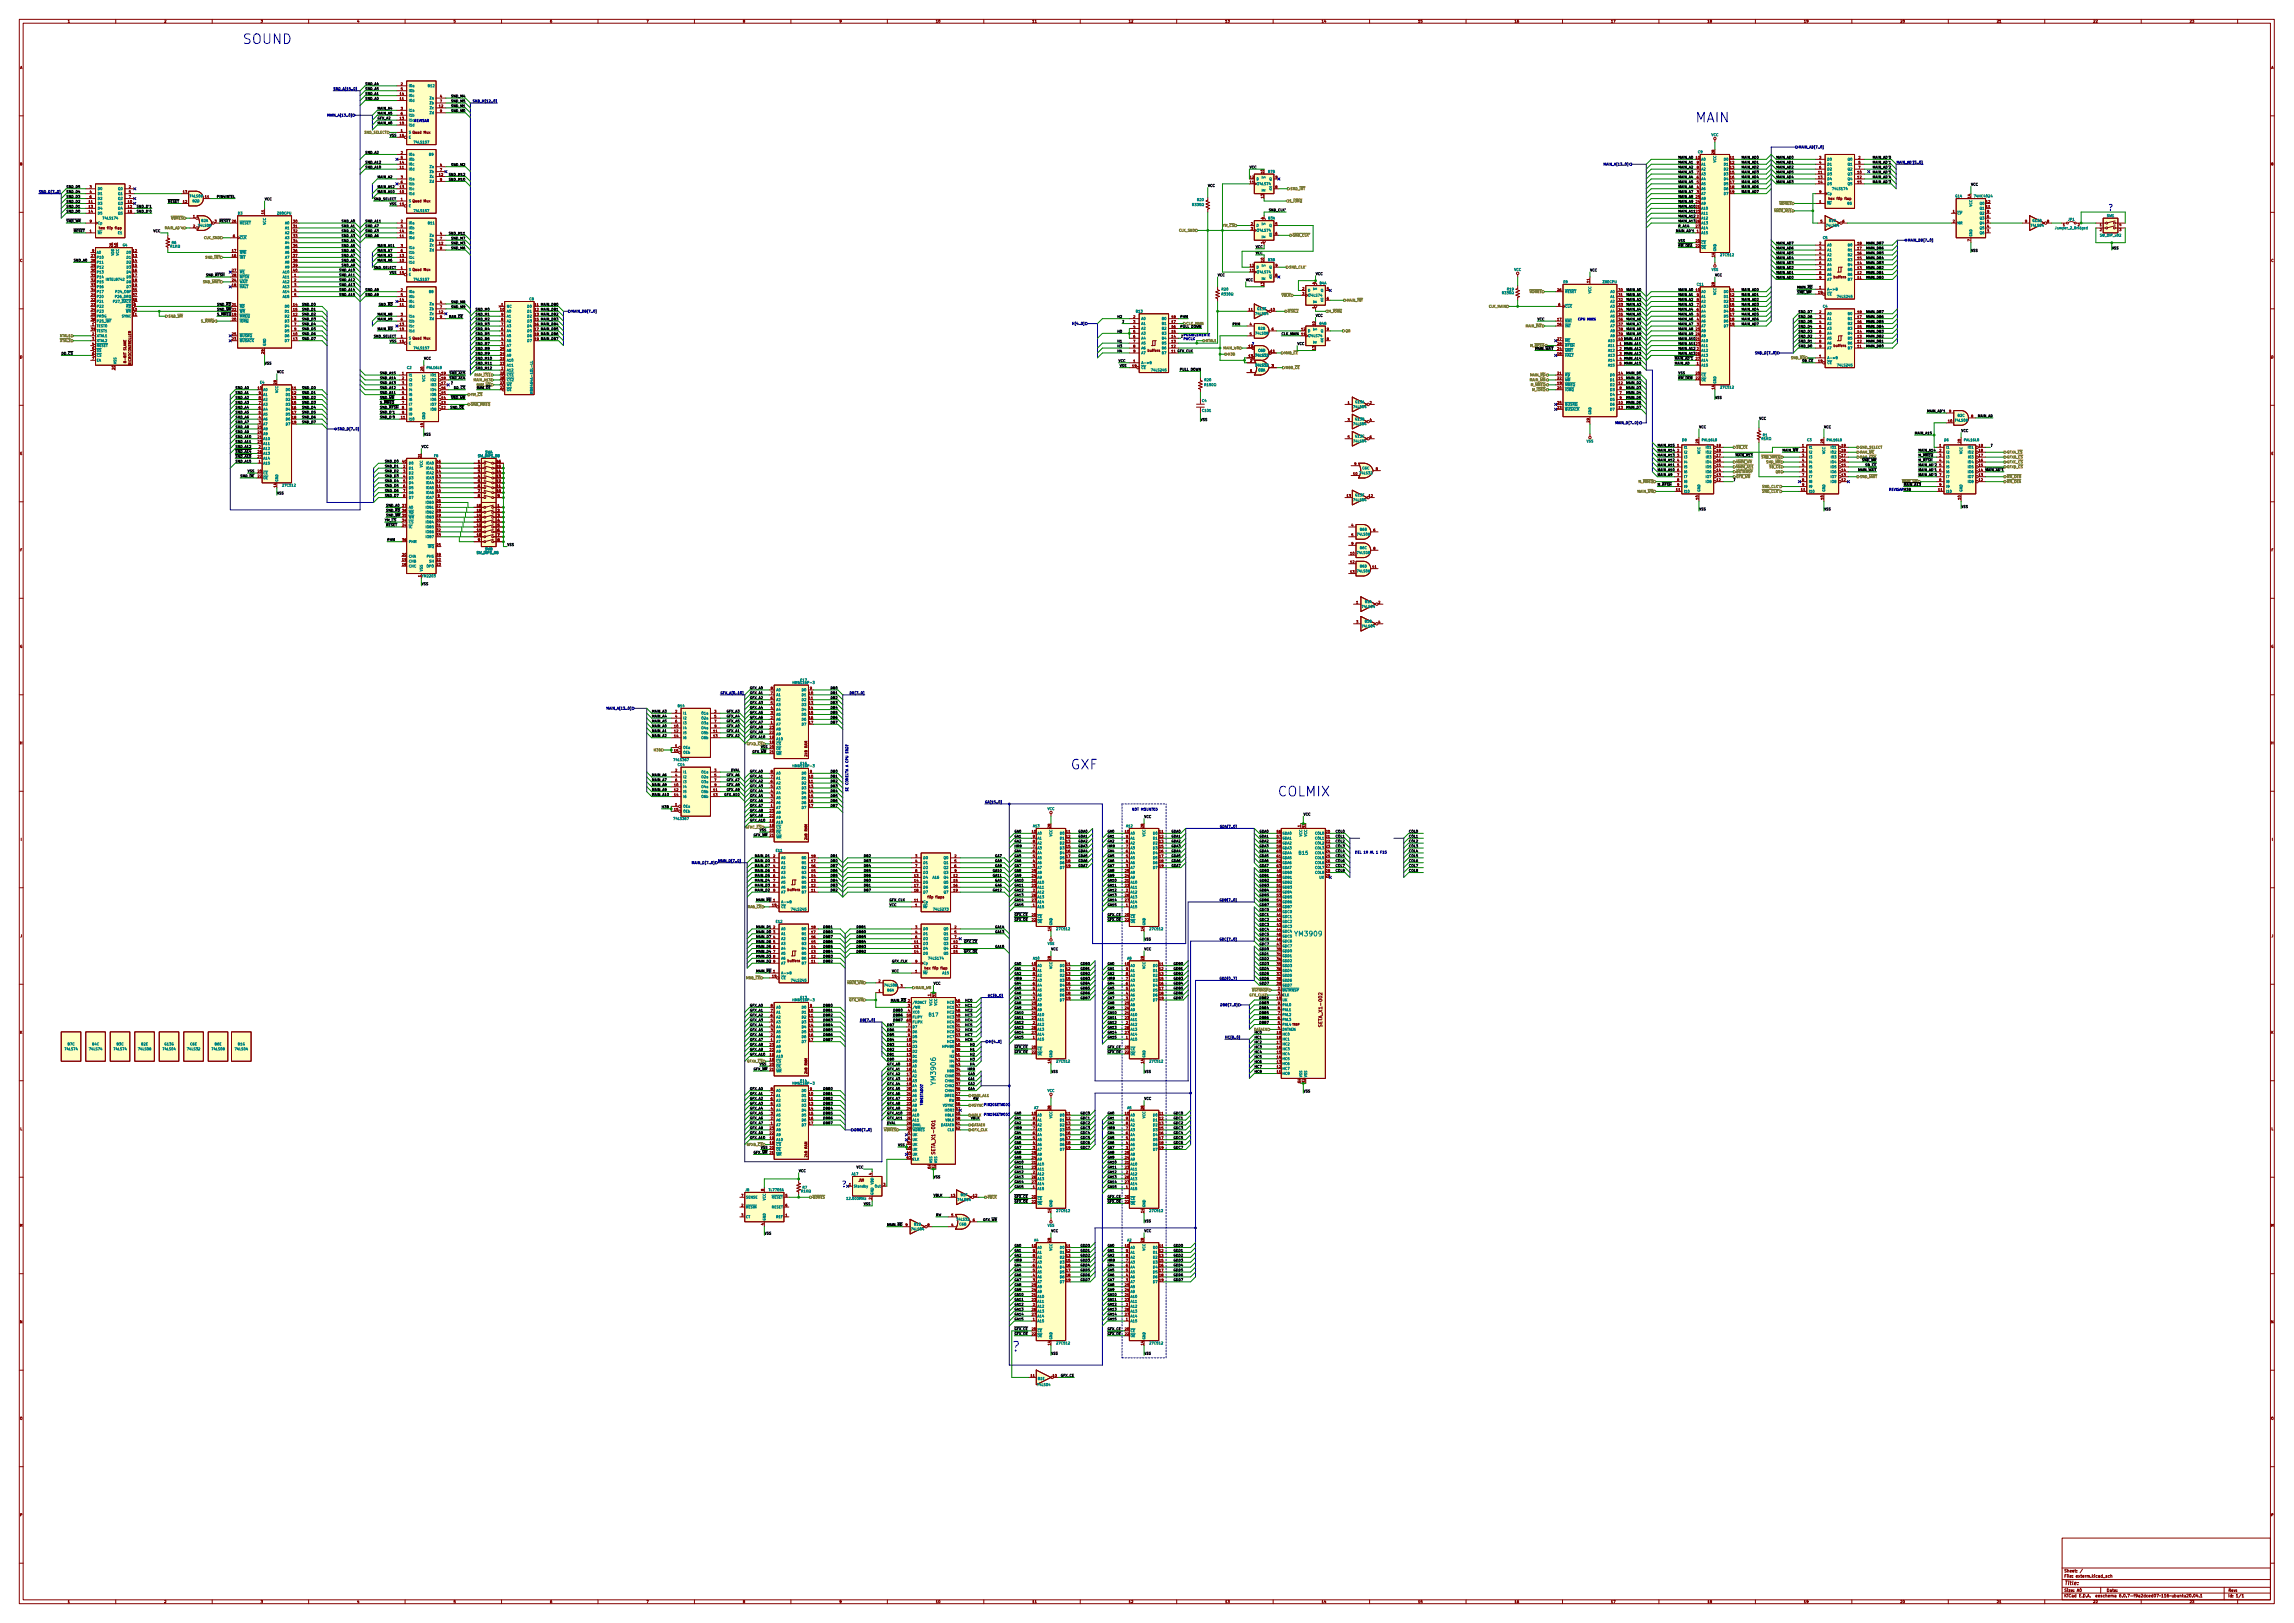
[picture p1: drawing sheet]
<svg xmlns="http://www.w3.org/2000/svg" width="1189mm" height="841mm" viewBox="0 0 1189 841" stroke-linecap="round" stroke-linejoin="round" font-family="sans-serif">
<defs><g id="words">
<g font-size="7" fill="#0000c2">
<text x="126" y="23">SOUND</text>
<text x="879" y="63">MAIN</text>
<text x="555" y="399">GXF</text>
<text x="662" y="413">COLMIX</text>
<text x="525" y="700">?</text>
</g>
<g font-size="4.2" fill="#0000c2">
<text x="1093" y="109">?</text>
<text x="436" y="615">?</text>
</g>
<g font-size="3.5" fill="#008484">
<text x="672" y="485">YM3909</text>
<text x="485" y="562" transform="rotate(-90 485 562)">YM3906</text>
</g>
<text font-size="2.8" fill="#840000" x="1070" y="821">Title:</text>
<g font-size="2.5" fill="#008484">
<text x="673" y="443">B15</text>
<text x="482" y="527">B17</text>
</g>
<g font-size="2.5" fill="#840000">
<text x="685" y="531" transform="rotate(-90 685 531)">SETA_X1-002</text>
<text x="485" y="597" transform="rotate(-90 485 597)">SETA_X1-001</text>
</g>
<g font-size="2.1" fill="#840000">
<text x="1070" y="815">Sheet: /</text>
<text x="1070" y="817">File: exterm.kicad_sch</text>
<text x="1070" y="828">KiCad E.D.A. eeschema 6.0.7-f9a2dced07~116~ubuntu20.04.1</text>
<text x="1070" y="825">Size: A0</text>
<text x="1092" y="825">Date:</text>
<text x="1155" y="825">Rev:</text>
<text x="1155" y="828">Id: 1/1</text>
</g>
<g font-size="1.8" fill="#840000">
<text x="35" y="12">1</text>
<text x="85" y="12">2</text>
<text x="135" y="12">3</text>
<text x="185" y="12">4</text>
<text x="235" y="12">5</text>
<text x="285" y="12">6</text>
<text x="335" y="12">7</text>
<text x="385" y="12">8</text>
<text x="435" y="12">9</text>
<text x="485" y="12">10</text>
<text x="535" y="12">11</text>
<text x="585" y="12">12</text>
<text x="635" y="12">13</text>
<text x="685" y="12">14</text>
<text x="735" y="12">15</text>
<text x="785" y="12">16</text>
<text x="835" y="12">17</text>
<text x="885" y="12">18</text>
<text x="935" y="12">19</text>
<text x="985" y="12">20</text>
<text x="1035" y="12">21</text>
<text x="1085" y="12">22</text>
<text x="1135" y="12">23</text>
<text x="10" y="36">A</text>
<text x="1177" y="36">A</text>
<text x="208" y="44">2</text>
<text x="208" y="47">5</text>
<text x="207" y="52">11</text>
<text x="207" y="49">14</text>
<text x="228" y="51">4</text>
<text x="228" y="53">7</text>
<text x="208" y="57">3</text>
<text x="208" y="59">6</text>
<text x="228" y="56">12</text>
<text x="228" y="58">9</text>
<text x="207" y="65">10</text>
<text x="207" y="62">13</text>
<text x="207" y="71">15</text>
<text x="208" y="68">1</text>
<text x="208" y="80">2</text>
<text x="208" y="82">5</text>
<text x="879" y="82">10</text>
<text x="889" y="80" transform="rotate(-90 889 80)">28</text>
<text x="897" y="82">11</text>
<text x="943" y="82">3</text>
<text x="963" y="82">2</text>
<text x="10" y="86">B</text>
<text x="207" y="87">11</text>
<text x="207" y="85">14</text>
<text x="228" y="86">4</text>
<text x="228" y="89">7</text>
<text x="655" y="90" transform="rotate(-90 655 90)">10</text>
<text x="880" y="90">7</text>
<text x="880" y="87">8</text>
<text x="880" y="85">9</text>
<text x="897" y="85">12</text>
<text x="897" y="87">13</text>
<text x="897" y="90">15</text>
<text x="943" y="90">11</text>
<text x="943" y="85">4</text>
<text x="943" y="87">6</text>
<text x="963" y="90">10</text>
<text x="963" y="85">5</text>
<text x="963" y="87">7</text>
<text x="1177" y="86">B</text>
<text x="208" y="92">3</text>
<text x="208" y="95">6</text>
<text x="228" y="91">12</text>
<text x="228" y="94">9</text>
<text x="648" y="95">11</text>
<text x="648" y="92">12</text>
<text x="661" y="92">9</text>
<text x="880" y="95">5</text>
<text x="880" y="92">6</text>
<text x="897" y="92">16</text>
<text x="897" y="95">17</text>
<text x="943" y="92">13</text>
<text x="943" y="95">14</text>
<text x="963" y="92">12</text>
<text x="963" y="95">15</text>
<text x="46" y="98">3</text>
<text x="46" y="100">4</text>
<text x="67" y="98">2</text>
<text x="67" y="100">5</text>
<text x="95" y="100">13</text>
<text x="207" y="100">10</text>
<text x="207" y="98">13</text>
<text x="661" y="98">8</text>
<text x="880" y="100">3</text>
<text x="880" y="98">4</text>
<text x="897" y="98">18</text>
<text x="897" y="100">19</text>
<text x="943" y="100">9</text>
<text x="46" y="105">11</text>
<text x="46" y="108">13</text>
<text x="46" y="103">6</text>
<text x="66" y="105">10</text>
<text x="66" y="108">12</text>
<text x="67" y="103">7</text>
<text x="106" y="103">11</text>
<text x="207" y="106">15</text>
<text x="208" y="104">1</text>
<text x="655" y="103" transform="rotate(-90 655 103)">13</text>
<text x="879" y="108">21</text>
<text x="879" y="105">24</text>
<text x="879" y="103">25</text>
<text x="943" y="105">1</text>
<text x="949" y="104">hex flip flop</text>
<text x="1021" y="103" transform="rotate(-90 1021 103)">14</text>
<text x="1030" y="108">11</text>
<text x="1030" y="105">12</text>
<text x="46" y="110">14</text>
<text x="66" y="110">15</text>
<text x="100" y="113">1</text>
<text x="137" y="111" transform="rotate(-90 137 111)">11</text>
<text x="655" y="114" transform="rotate(-90 655 114)">4</text>
<text x="879" y="110">23</text>
<text x="880" y="113">2</text>
<text x="1012" y="110">1</text>
<text x="1030" y="113">6</text>
<text x="1030" y="110">9</text>
<text x="46" y="115">9</text>
<text x="52" y="119">hex flip flop</text>
<text x="100" y="118">2</text>
<text x="111" y="115">3</text>
<text x="120" y="115">26</text>
<text x="152" y="115">30</text>
<text x="152" y="118">31</text>
<text x="208" y="115">2</text>
<text x="208" y="118">5</text>
<text x="648" y="117">2</text>
<text x="648" y="119">3</text>
<text x="661" y="117">5</text>
<text x="879" y="115">26</text>
<text x="879" y="118">27</text>
<text x="944" y="115">5</text>
<text x="955" y="115">6</text>
<text x="1012" y="115">2</text>
<text x="1030" y="118">4</text>
<text x="1030" y="115">5</text>
<text x="1050" y="115">9</text>
<text x="1061" y="115">8</text>
<text x="1069" y="117">1</text>
<text x="1089" y="117">1</text>
<text x="1089" y="120">2</text>
<text x="1099" y="120">3</text>
<text x="1099" y="117">4</text>
<text x="121" y="123">6</text>
<text x="152" y="120">32</text>
<text x="152" y="123">33</text>
<text x="152" y="126">34</text>
<text x="207" y="123">11</text>
<text x="207" y="120">14</text>
<text x="228" y="122">4</text>
<text x="228" y="124">7</text>
<text x="661" y="122">6</text>
<text x="879" y="126">20</text>
<text x="880" y="120">1</text>
<text x="1021" y="125" transform="rotate(-90 1021 125)">7</text>
<text x="1030" y="120">3</text>
<text x="48" y="131">9</text>
<text x="58" y="128" transform="rotate(-90 58 128)">26</text>
<text x="61" y="128" transform="rotate(-90 61 128)">40</text>
<text x="69" y="131">12</text>
<text x="120" y="131">17</text>
<text x="152" y="128">35</text>
<text x="152" y="131">36</text>
<text x="208" y="128">3</text>
<text x="208" y="131">6</text>
<text x="228" y="127">12</text>
<text x="228" y="129">9</text>
<text x="655" y="126" transform="rotate(-90 655 126)">1</text>
<text x="943" y="127">2</text>
<text x="943" y="129">3</text>
<text x="943" y="132">4</text>
<text x="963" y="132">16</text>
<text x="963" y="129">17</text>
<text x="963" y="127">18</text>
<text x="10" y="136">C</text>
<text x="47" y="133">27</text>
<text x="47" y="136">28</text>
<text x="69" y="133">13</text>
<text x="69" y="136">14</text>
<text x="120" y="133">16</text>
<text x="152" y="133">37</text>
<text x="152" y="136">38</text>
<text x="207" y="136">10</text>
<text x="207" y="133">13</text>
<text x="655" y="136" transform="rotate(-90 655 136)">10</text>
<text x="889" y="133" transform="rotate(-90 889 133)">14</text>
<text x="943" y="134">5</text>
<text x="943" y="137">6</text>
<text x="963" y="137">14</text>
<text x="963" y="134">15</text>
<text x="1177" y="136">C</text>
<text x="47" y="138">29</text>
<text x="47" y="141">30</text>
<text x="47" y="143">31</text>
<text x="69" y="138">15</text>
<text x="69" y="141">16</text>
<text x="69" y="143">17</text>
<text x="120" y="141">27</text>
<text x="120" y="143">28</text>
<text x="152" y="138">39</text>
<text x="152" y="141">40</text>
<text x="153" y="143">1</text>
<text x="207" y="142">15</text>
<text x="208" y="139">1</text>
<text x="648" y="141">11</text>
<text x="648" y="138">12</text>
<text x="661" y="143">8</text>
<text x="661" y="138">9</text>
<text x="943" y="139">7</text>
<text x="943" y="142">8</text>
<text x="963" y="142">12</text>
<text x="963" y="139">13</text>
<text x="47" y="146">32</text>
<text x="47" y="148">33</text>
<text x="69" y="146">18</text>
<text x="69" y="148">19</text>
<text x="120" y="148">18</text>
<text x="120" y="146">24</text>
<text x="153" y="146">2</text>
<text x="153" y="148">3</text>
<text x="655" y="148" transform="rotate(-90 655 148)">13</text>
<text x="682" y="147" transform="rotate(-90 682 147)">4</text>
<text x="824" y="146" transform="rotate(-90 824 146)">11</text>
<text x="889" y="148" transform="rotate(-90 889 148)">28</text>
<text x="943" y="150">1</text>
<text x="943" y="145">9</text>
<text x="951" y="144">buffers</text>
<text x="963" y="145">11</text>
<text x="47" y="153">21</text>
<text x="47" y="156">22</text>
<text x="47" y="151">34</text>
<text x="69" y="151">35</text>
<text x="69" y="153">37</text>
<text x="69" y="156">38</text>
<text x="153" y="151">4</text>
<text x="153" y="153">5</text>
<text x="207" y="156">14</text>
<text x="208" y="151">2</text>
<text x="208" y="153">5</text>
<text x="675" y="150">2</text>
<text x="675" y="153">3</text>
<text x="688" y="150">5</text>
<text x="688" y="155">6</text>
<text x="807" y="151">26</text>
<text x="839" y="151">30</text>
<text x="839" y="153">31</text>
<text x="839" y="156">32</text>
<text x="879" y="151">10</text>
<text x="880" y="156">8</text>
<text x="880" y="153">9</text>
<text x="897" y="151">11</text>
<text x="897" y="153">12</text>
<text x="897" y="156">13</text>
<text x="47" y="159">23</text>
<text x="47" y="161">24</text>
<text x="69" y="161">10</text>
<text x="69" y="159">8</text>
<text x="120" y="159">21</text>
<text x="120" y="161">22</text>
<text x="152" y="159">14</text>
<text x="152" y="161">15</text>
<text x="207" y="159">11</text>
<text x="228" y="157">4</text>
<text x="228" y="160">7</text>
<text x="259" y="161">10</text>
<text x="260" y="159">1</text>
<text x="277" y="159">11</text>
<text x="277" y="161">12</text>
<text x="647" y="161">11</text>
<text x="659" y="161">10</text>
<text x="682" y="160" transform="rotate(-90 682 160)">1</text>
<text x="808" y="159">6</text>
<text x="839" y="159">33</text>
<text x="839" y="161">34</text>
<text x="880" y="161">6</text>
<text x="880" y="159">7</text>
<text x="897" y="159">15</text>
<text x="897" y="161">16</text>
<text x="47" y="164">25</text>
<text x="47" y="166">36</text>
<text x="69" y="164">11</text>
<text x="120" y="164">19</text>
<text x="120" y="166">20</text>
<text x="152" y="164">12</text>
<text x="153" y="166">8</text>
<text x="208" y="164">3</text>
<text x="208" y="166">6</text>
<text x="228" y="162">12</text>
<text x="228" y="165">9</text>
<text x="260" y="166">8</text>
<text x="260" y="164">9</text>
<text x="277" y="164">13</text>
<text x="277" y="166">15</text>
<text x="588" y="165">2</text>
<text x="588" y="167">3</text>
<text x="607" y="167">17</text>
<text x="607" y="165">18</text>
<text x="807" y="166">17</text>
<text x="839" y="164">35</text>
<text x="839" y="166">36</text>
<text x="880" y="166">4</text>
<text x="880" y="164">5</text>
<text x="897" y="164">17</text>
<text x="897" y="166">18</text>
<text x="943" y="162">2</text>
<text x="943" y="165">3</text>
<text x="943" y="167">4</text>
<text x="963" y="167">16</text>
<text x="963" y="165">17</text>
<text x="963" y="162">18</text>
<text x="47" y="171">39</text>
<text x="48" y="169">1</text>
<text x="48" y="174">2</text>
<text x="120" y="174">25</text>
<text x="152" y="174">10</text>
<text x="153" y="169">7</text>
<text x="153" y="171">9</text>
<text x="207" y="171">10</text>
<text x="207" y="169">13</text>
<text x="260" y="174">5</text>
<text x="260" y="171">6</text>
<text x="260" y="169">7</text>
<text x="277" y="169">16</text>
<text x="277" y="171">17</text>
<text x="277" y="174">18</text>
<text x="588" y="170">4</text>
<text x="588" y="172">5</text>
<text x="607" y="172">15</text>
<text x="607" y="170">16</text>
<text x="648" y="169">4</text>
<text x="648" y="174">5</text>
<text x="659" y="171">6</text>
<text x="675" y="174">11</text>
<text x="675" y="171">12</text>
<text x="682" y="169" transform="rotate(-90 682 169)">10</text>
<text x="688" y="171">9</text>
<text x="807" y="169">16</text>
<text x="839" y="169">37</text>
<text x="839" y="171">38</text>
<text x="839" y="174">39</text>
<text x="879" y="174">24</text>
<text x="879" y="171">25</text>
<text x="880" y="169">3</text>
<text x="897" y="169">19</text>
<text x="943" y="170">5</text>
<text x="943" y="172">6</text>
<text x="963" y="172">14</text>
<text x="963" y="170">15</text>
<text x="48" y="176">3</text>
<text x="48" y="179">4</text>
<text x="120" y="176">23</text>
<text x="152" y="176">13</text>
<text x="207" y="178">15</text>
<text x="208" y="175">1</text>
<text x="260" y="179">3</text>
<text x="260" y="176">4</text>
<text x="277" y="176">19</text>
<text x="588" y="175">6</text>
<text x="588" y="178">7</text>
<text x="607" y="178">13</text>
<text x="607" y="175">14</text>
<text x="688" y="176">8</text>
<text x="807" y="176">27</text>
<text x="807" y="179">28</text>
<text x="840" y="179">1</text>
<text x="879" y="176">21</text>
<text x="879" y="179">23</text>
<text x="943" y="175">7</text>
<text x="943" y="178">8</text>
<text x="951" y="180">buffers</text>
<text x="963" y="178">12</text>
<text x="963" y="175">13</text>
<text x="10" y="186">D</text>
<text x="48" y="181">5</text>
<text x="48" y="184">6</text>
<text x="137" y="183" transform="rotate(-90 137 183)">29</text>
<text x="259" y="184">24</text>
<text x="259" y="181">25</text>
<text x="588" y="180">8</text>
<text x="588" y="183">9</text>
<text x="595" y="182">buffers</text>
<text x="607" y="180">12</text>
<text x="647" y="180">12</text>
<text x="647" y="185">13</text>
<text x="659" y="183">11</text>
<text x="682" y="181" transform="rotate(-90 682 181)">13</text>
<text x="807" y="184">18</text>
<text x="840" y="181">2</text>
<text x="840" y="184">3</text>
<text x="879" y="184">26</text>
<text x="880" y="181">2</text>
<text x="943" y="185">1</text>
<text x="943" y="180">9</text>
<text x="963" y="180">11</text>
<text x="1177" y="186">D</text>
<text x="48" y="186">7</text>
<text x="59" y="192" transform="rotate(-90 59 192)">20</text>
<text x="65" y="187" transform="rotate(-90 65 187)">8-BIT SLAVE</text>
<text x="68" y="189" transform="rotate(-90 68 189)">MICROCONTROLLER</text>
<text x="259" y="186">21</text>
<text x="259" y="189">23</text>
<text x="260" y="192">2</text>
<text x="587" y="190">19</text>
<text x="588" y="188">1</text>
<text x="648" y="188">2</text>
<text x="659" y="190">3</text>
<text x="840" y="186">4</text>
<text x="840" y="189">5</text>
<text x="880" y="189">1</text>
<text x="208" y="194">1</text>
<text x="208" y="197">2</text>
<text x="219" y="192" transform="rotate(-90 219 192)">20</text>
<text x="259" y="194">20</text>
<text x="259" y="197">26</text>
<text x="648" y="193">1</text>
<text x="807" y="194">21</text>
<text x="807" y="197">22</text>
<text x="839" y="194">14</text>
<text x="839" y="197">15</text>
<text x="879" y="194">20</text>
<text x="134" y="202">10</text>
<text x="143" y="199" transform="rotate(-90 143 199)">28</text>
<text x="151" y="202">11</text>
<text x="208" y="199">3</text>
<text x="208" y="202">4</text>
<text x="229" y="202">16</text>
<text x="229" y="199">17</text>
<text x="259" y="202">22</text>
<text x="259" y="199">27</text>
<text x="807" y="199">19</text>
<text x="807" y="202">20</text>
<text x="839" y="199">12</text>
<text x="840" y="202">8</text>
<text x="889" y="202" transform="rotate(-90 889 202)">14</text>
<text x="134" y="209">7</text>
<text x="134" y="207">8</text>
<text x="134" y="204">9</text>
<text x="151" y="204">12</text>
<text x="151" y="207">13</text>
<text x="151" y="209">15</text>
<text x="208" y="204">5</text>
<text x="208" y="207">6</text>
<text x="208" y="209">7</text>
<text x="229" y="209">13</text>
<text x="229" y="207">14</text>
<text x="229" y="204">15</text>
<text x="699" y="209">1</text>
<text x="710" y="209">2</text>
<text x="807" y="209">25</text>
<text x="839" y="209">10</text>
<text x="840" y="204">7</text>
<text x="840" y="207">9</text>
<text x="134" y="214">5</text>
<text x="134" y="212">6</text>
<text x="151" y="212">16</text>
<text x="151" y="214">17</text>
<text x="208" y="214">9</text>
<text x="807" y="212">23</text>
<text x="839" y="212">13</text>
<text x="1010" y="214">9</text>
<text x="134" y="219">3</text>
<text x="134" y="217">4</text>
<text x="151" y="217">18</text>
<text x="151" y="219">19</text>
<text x="208" y="217">11</text>
<text x="219" y="221" transform="rotate(-90 219 221)">10</text>
<text x="699" y="218">3</text>
<text x="710" y="218">4</text>
<text x="824" y="219" transform="rotate(-90 824 219)">29</text>
<text x="1010" y="219">10</text>
<text x="1022" y="216">8</text>
<text x="134" y="227">21</text>
<text x="134" y="225">24</text>
<text x="134" y="222">25</text>
<text x="699" y="227">5</text>
<text x="710" y="227">6</text>
<text x="134" y="230">23</text>
<text x="134" y="232">2</text>
<text x="869" y="232">1</text>
<text x="880" y="230" transform="rotate(-90 880 230)">20</text>
<text x="890" y="232">19</text>
<text x="934" y="232">1</text>
<text x="945" y="230" transform="rotate(-90 945 230)">20</text>
<text x="955" y="232">19</text>
<text x="1005" y="232">1</text>
<text x="1016" y="230" transform="rotate(-90 1016 230)">20</text>
<text x="1026" y="232">19</text>
<text x="10" y="236">E</text>
<text x="134" y="235">26</text>
<text x="134" y="237">27</text>
<text x="134" y="240">1</text>
<text x="209" y="240">40</text>
<text x="218" y="237" transform="rotate(-90 218 237)">21</text>
<text x="226" y="240">16</text>
<text x="248" y="240">1</text>
<text x="257" y="240">16</text>
<text x="869" y="234">2</text>
<text x="869" y="237">3</text>
<text x="869" y="239">4</text>
<text x="890" y="239">16</text>
<text x="890" y="237">17</text>
<text x="890" y="234">18</text>
<text x="934" y="237">3</text>
<text x="934" y="239">4</text>
<text x="955" y="239">16</text>
<text x="955" y="237">17</text>
<text x="955" y="234">18</text>
<text x="1005" y="234">2</text>
<text x="1005" y="239">4</text>
<text x="1026" y="239">16</text>
<text x="1026" y="237">17</text>
<text x="1026" y="234">18</text>
<text x="1177" y="236">E</text>
<text x="134" y="245">20</text>
<text x="209" y="242">2</text>
<text x="209" y="245">3</text>
<text x="226" y="245">14</text>
<text x="226" y="242">15</text>
<text x="248" y="242">2</text>
<text x="248" y="245">3</text>
<text x="257" y="245">14</text>
<text x="257" y="242">15</text>
<text x="702" y="241">9</text>
<text x="713" y="244">8</text>
<text x="869" y="242">5</text>
<text x="869" y="244">6</text>
<text x="890" y="244">14</text>
<text x="890" y="242">15</text>
<text x="934" y="242">5</text>
<text x="934" y="244">6</text>
<text x="955" y="244">14</text>
<text x="955" y="242">15</text>
<text x="1005" y="242">5</text>
<text x="1005" y="244">6</text>
<text x="1026" y="242">15</text>
<text x="209" y="247">4</text>
<text x="209" y="250">5</text>
<text x="226" y="250">12</text>
<text x="226" y="247">13</text>
<text x="248" y="247">4</text>
<text x="248" y="250">5</text>
<text x="257" y="250">12</text>
<text x="257" y="247">13</text>
<text x="702" y="246">10</text>
<text x="869" y="247">7</text>
<text x="869" y="249">8</text>
<text x="890" y="249">12</text>
<text x="890" y="247">13</text>
<text x="934" y="247">7</text>
<text x="934" y="249">8</text>
<text x="934" y="252">9</text>
<text x="955" y="249">12</text>
<text x="955" y="247">13</text>
<text x="1005" y="247">7</text>
<text x="1005" y="249">8</text>
<text x="1005" y="252">9</text>
<text x="1026" y="249">12</text>
<text x="1026" y="247">13</text>
<text x="143" y="252" transform="rotate(-90 143 252)">14</text>
<text x="209" y="253">6</text>
<text x="209" y="255">7</text>
<text x="209" y="258">8</text>
<text x="226" y="255">10</text>
<text x="226" y="253">11</text>
<text x="227" y="258">9</text>
<text x="248" y="253">6</text>
<text x="248" y="255">7</text>
<text x="248" y="258">8</text>
<text x="257" y="255">10</text>
<text x="257" y="253">11</text>
<text x="258" y="258">9</text>
<text x="698" y="258">13</text>
<text x="710" y="258">12</text>
<text x="869" y="254">11</text>
<text x="934" y="254">11</text>
<text x="1005" y="254">11</text>
<text x="209" y="263">37</text>
<text x="226" y="260">26</text>
<text x="226" y="263">27</text>
<text x="247" y="263">16</text>
<text x="258" y="263">1</text>
<text x="880" y="259" transform="rotate(-90 880 259)">10</text>
<text x="945" y="259" transform="rotate(-90 945 259)">10</text>
<text x="1016" y="259" transform="rotate(-90 1016 259)">10</text>
<text x="209" y="268">35</text>
<text x="209" y="265">36</text>
<text x="226" y="265">28</text>
<text x="226" y="268">29</text>
<text x="247" y="268">14</text>
<text x="247" y="265">15</text>
<text x="258" y="265">2</text>
<text x="258" y="268">3</text>
<text x="226" y="270">30</text>
<text x="226" y="273">31</text>
<text x="226" y="275">32</text>
<text x="247" y="275">11</text>
<text x="247" y="273">12</text>
<text x="247" y="270">13</text>
<text x="258" y="270">4</text>
<text x="258" y="273">5</text>
<text x="258" y="275">6</text>
<text x="701" y="273">4</text>
<text x="712" y="275">6</text>
<text x="209" y="280">38</text>
<text x="226" y="278">33</text>
<text x="247" y="278">10</text>
<text x="248" y="280">9</text>
<text x="258" y="278">7</text>
<text x="258" y="280">8</text>
<text x="701" y="278">5</text>
<text x="10" y="286">F</text>
<text x="226" y="283">25</text>
<text x="700" y="287">10</text>
<text x="701" y="282">9</text>
<text x="712" y="285">8</text>
<text x="1177" y="286">F</text>
<text x="209" y="293">18</text>
<text x="209" y="291">19</text>
<text x="209" y="288">20</text>
<text x="226" y="291">22</text>
<text x="226" y="293">23</text>
<text x="226" y="288">39</text>
<text x="700" y="292">12</text>
<text x="218" y="299" transform="rotate(-90 218 299)">1</text>
<text x="700" y="297">13</text>
<text x="711" y="294">11</text>
<text x="703" y="313">1</text>
<text x="715" y="313">2</text>
<text x="703" y="323">3</text>
<text x="715" y="323">4</text>
<text x="10" y="336">G</text>
<text x="1177" y="336">G</text>
<text x="400" y="360">7</text>
<text x="400" y="357">8</text>
<text x="419" y="360">10</text>
<text x="420" y="357">9</text>
<text x="400" y="365">5</text>
<text x="400" y="362">6</text>
<text x="419" y="362">11</text>
<text x="419" y="365">13</text>
<text x="350" y="369">2</text>
<text x="350" y="372">4</text>
<text x="370" y="369">3</text>
<text x="370" y="372">5</text>
<text x="400" y="370">3</text>
<text x="400" y="367">4</text>
<text x="419" y="367">14</text>
<text x="419" y="370">15</text>
<text x="350" y="377">10</text>
<text x="350" y="374">6</text>
<text x="370" y="374">7</text>
<text x="370" y="377">9</text>
<text x="399" y="378">23</text>
<text x="400" y="375">1</text>
<text x="400" y="373">2</text>
<text x="419" y="373">16</text>
<text x="419" y="375">17</text>
<text x="350" y="380">12</text>
<text x="350" y="382">14</text>
<text x="370" y="380">11</text>
<text x="370" y="382">13</text>
<text x="399" y="383">19</text>
<text x="399" y="380">22</text>
<text x="10" y="386">H</text>
<text x="350" y="390">15</text>
<text x="350" y="387">1</text>
<text x="399" y="385">18</text>
<text x="1177" y="386">H</text>
<text x="418" y="392" transform="rotate(-90 418 392)">2kB RAM</text>
<text x="350" y="400">2</text>
<text x="370" y="400">3</text>
<text x="400" y="400">8</text>
<text x="420" y="400">9</text>
<text x="350" y="407">10</text>
<text x="350" y="402">4</text>
<text x="350" y="405">6</text>
<text x="370" y="402">5</text>
<text x="370" y="405">7</text>
<text x="370" y="407">9</text>
<text x="400" y="406">6</text>
<text x="400" y="403">7</text>
<text x="419" y="403">10</text>
<text x="419" y="406">11</text>
<text x="350" y="410">12</text>
<text x="350" y="413">14</text>
<text x="370" y="410">11</text>
<text x="370" y="413">13</text>
<text x="400" y="413">3</text>
<text x="400" y="411">4</text>
<text x="400" y="408">5</text>
<text x="419" y="408">13</text>
<text x="419" y="411">14</text>
<text x="419" y="413">15</text>
<text x="350" y="418">1</text>
<text x="400" y="418">1</text>
<text x="400" y="416">2</text>
<text x="419" y="416">16</text>
<text x="419" y="418">17</text>
<text x="350" y="420">15</text>
<text x="399" y="426">19</text>
<text x="399" y="423">22</text>
<text x="399" y="421">23</text>
<text x="399" y="428">18</text>
<text x="399" y="431">20</text>
<text x="535" y="432">10</text>
<text x="545" y="429" transform="rotate(-90 545 429)">28</text>
<text x="553" y="432">11</text>
<text x="583" y="432">10</text>
<text x="593" y="429" transform="rotate(-90 593 429)">28</text>
<text x="601" y="432">11</text>
<text x="662" y="432">56</text>
<text x="674" y="429" transform="rotate(-90 674 429)">1</text>
<text x="687" y="432">20</text>
<text x="11" y="436">I</text>
<text x="399" y="433">21</text>
<text x="418" y="435" transform="rotate(-90 418 435)">2kB RAM</text>
<text x="535" y="437">8</text>
<text x="535" y="434">9</text>
<text x="553" y="434">12</text>
<text x="553" y="437">13</text>
<text x="584" y="437">8</text>
<text x="584" y="434">9</text>
<text x="601" y="434">12</text>
<text x="601" y="437">13</text>
<text x="662" y="434">57</text>
<text x="662" y="437">58</text>
<text x="687" y="434">21</text>
<text x="687" y="437">22</text>
<text x="1178" y="436">I</text>
<text x="535" y="442">6</text>
<text x="535" y="439">7</text>
<text x="553" y="439">15</text>
<text x="553" y="442">16</text>
<text x="584" y="442">6</text>
<text x="584" y="439">7</text>
<text x="601" y="439">15</text>
<text x="601" y="442">16</text>
<text x="662" y="439">59</text>
<text x="662" y="442">60</text>
<text x="687" y="439">23</text>
<text x="687" y="442">24</text>
<text x="401" y="444">2</text>
<text x="401" y="447">3</text>
<text x="401" y="449">4</text>
<text x="421" y="449">16</text>
<text x="421" y="447">17</text>
<text x="421" y="444">18</text>
<text x="474" y="444">3</text>
<text x="474" y="447">4</text>
<text x="474" y="449">7</text>
<text x="495" y="444">2</text>
<text x="495" y="447">5</text>
<text x="495" y="449">6</text>
<text x="535" y="449">3</text>
<text x="535" y="447">4</text>
<text x="535" y="444">5</text>
<text x="553" y="444">17</text>
<text x="553" y="447">18</text>
<text x="553" y="449">19</text>
<text x="584" y="449">3</text>
<text x="584" y="447">4</text>
<text x="584" y="444">5</text>
<text x="601" y="444">17</text>
<text x="601" y="447">18</text>
<text x="601" y="449">19</text>
<text x="662" y="444">61</text>
<text x="662" y="447">62</text>
<text x="662" y="449">63</text>
<text x="687" y="444">25</text>
<text x="687" y="447">26</text>
<text x="687" y="449">27</text>
<text x="401" y="452">5</text>
<text x="401" y="454">6</text>
<text x="421" y="454">14</text>
<text x="421" y="452">15</text>
<text x="474" y="454">13</text>
<text x="474" y="452">8</text>
<text x="494" y="454">12</text>
<text x="495" y="452">9</text>
<text x="535" y="454">24</text>
<text x="535" y="452">25</text>
<text x="583" y="454">24</text>
<text x="583" y="452">25</text>
<text x="662" y="452">48</text>
<text x="662" y="454">49</text>
<text x="687" y="452">28</text>
<text x="687" y="454">29</text>
<text x="401" y="457">7</text>
<text x="401" y="460">8</text>
<text x="408" y="462">buffers</text>
<text x="421" y="460">12</text>
<text x="421" y="457">13</text>
<text x="474" y="457">14</text>
<text x="474" y="460">17</text>
<text x="494" y="457">15</text>
<text x="494" y="460">16</text>
<text x="535" y="457">21</text>
<text x="535" y="460">23</text>
<text x="583" y="457">21</text>
<text x="583" y="460">23</text>
<text x="662" y="457">50</text>
<text x="662" y="460">51</text>
<text x="401" y="467">1</text>
<text x="401" y="462">9</text>
<text x="421" y="462">11</text>
<text x="474" y="467">11</text>
<text x="474" y="462">18</text>
<text x="481" y="465">flip flops</text>
<text x="494" y="462">19</text>
<text x="535" y="465">26</text>
<text x="535" y="467">27</text>
<text x="535" y="462">2</text>
<text x="583" y="465">26</text>
<text x="583" y="467">27</text>
<text x="584" y="462">2</text>
<text x="662" y="462">52</text>
<text x="662" y="465">53</text>
<text x="662" y="467">54</text>
<text x="400" y="470">19</text>
<text x="474" y="470">1</text>
<text x="535" y="470">1</text>
<text x="584" y="470">1</text>
<text x="662" y="472">40</text>
<text x="662" y="470">55</text>
<text x="583" y="475">20</text>
<text x="662" y="475">41</text>
<text x="662" y="477">42</text>
<text x="662" y="480">43</text>
<text x="10" y="486">J</text>
<text x="401" y="481">2</text>
<text x="401" y="484">3</text>
<text x="421" y="484">17</text>
<text x="421" y="481">18</text>
<text x="474" y="481">3</text>
<text x="474" y="484">4</text>
<text x="495" y="481">2</text>
<text x="495" y="484">5</text>
<text x="545" y="482" transform="rotate(-90 545 482)">14</text>
<text x="593" y="482" transform="rotate(-90 593 482)">14</text>
<text x="662" y="482">44</text>
<text x="662" y="485">45</text>
<text x="1177" y="486">J</text>
<text x="401" y="486">4</text>
<text x="401" y="489">5</text>
<text x="401" y="491">6</text>
<text x="421" y="491">14</text>
<text x="421" y="489">15</text>
<text x="421" y="486">16</text>
<text x="474" y="489">11</text>
<text x="474" y="491">13</text>
<text x="474" y="486">6</text>
<text x="494" y="489">10</text>
<text x="494" y="491">12</text>
<text x="495" y="486">7</text>
<text x="662" y="487">46</text>
<text x="662" y="490">47</text>
<text x="401" y="494">7</text>
<text x="401" y="496">8</text>
<text x="421" y="496">12</text>
<text x="421" y="494">13</text>
<text x="474" y="494">14</text>
<text x="494" y="494">15</text>
<text x="545" y="498" transform="rotate(-90 545 498)">28</text>
<text x="593" y="498" transform="rotate(-90 593 498)">28</text>
<text x="662" y="493">30</text>
<text x="662" y="495">31</text>
<text x="662" y="498">34</text>
<text x="401" y="504">1</text>
<text x="401" y="499">9</text>
<text x="408" y="499">buffers</text>
<text x="421" y="499">11</text>
<text x="474" y="504">1</text>
<text x="474" y="499">9</text>
<text x="480" y="502">hex flip flop</text>
<text x="535" y="500">10</text>
<text x="535" y="503">9</text>
<text x="553" y="500">11</text>
<text x="553" y="503">12</text>
<text x="583" y="500">10</text>
<text x="584" y="503">9</text>
<text x="601" y="500">11</text>
<text x="601" y="503">12</text>
<text x="662" y="500">35</text>
<text x="662" y="503">36</text>
<text x="400" y="507">19</text>
<text x="455" y="509">2</text>
<text x="535" y="508">7</text>
<text x="535" y="505">8</text>
<text x="553" y="505">13</text>
<text x="553" y="508">15</text>
<text x="584" y="508">7</text>
<text x="584" y="505">8</text>
<text x="601" y="505">13</text>
<text x="601" y="508">15</text>
<text x="662" y="505">37</text>
<text x="662" y="508">38</text>
<text x="455" y="514">1</text>
<text x="467" y="512">3</text>
<text x="535" y="515">4</text>
<text x="535" y="513">5</text>
<text x="535" y="510">6</text>
<text x="553" y="510">16</text>
<text x="553" y="513">17</text>
<text x="553" y="515">18</text>
<text x="584" y="515">4</text>
<text x="584" y="513">5</text>
<text x="584" y="510">6</text>
<text x="601" y="510">16</text>
<text x="601" y="513">17</text>
<text x="601" y="515">18</text>
<text x="662" y="510">39</text>
<text x="662" y="513">2</text>
<text x="662" y="515">3</text>
<text x="400" y="522">8</text>
<text x="420" y="522">9</text>
<text x="471" y="519">2</text>
<text x="471" y="522">3</text>
<text x="482" y="516" transform="rotate(-90 482 516)">1</text>
<text x="496" y="519">46</text>
<text x="496" y="522">47</text>
<text x="535" y="520">25</text>
<text x="535" y="518">3</text>
<text x="553" y="518">19</text>
<text x="583" y="520">25</text>
<text x="584" y="518">3</text>
<text x="601" y="518">19</text>
<text x="662" y="518">10</text>
<text x="662" y="520">9</text>
<text x="400" y="527">6</text>
<text x="400" y="524">7</text>
<text x="419" y="524">10</text>
<text x="419" y="527">11</text>
<text x="470" y="527">59</text>
<text x="471" y="524">4</text>
<text x="496" y="524">48</text>
<text x="496" y="527">49</text>
<text x="535" y="526">21</text>
<text x="535" y="523">24</text>
<text x="583" y="526">21</text>
<text x="583" y="523">24</text>
<text x="662" y="526">7</text>
<text x="662" y="523">8</text>
<text x="400" y="532">4</text>
<text x="400" y="529">5</text>
<text x="419" y="529">13</text>
<text x="419" y="532">14</text>
<text x="470" y="529">60</text>
<text x="471" y="532">7</text>
<text x="496" y="529">50</text>
<text x="496" y="532">51</text>
<text x="535" y="528">23</text>
<text x="535" y="533">26</text>
<text x="535" y="531">2</text>
<text x="583" y="528">23</text>
<text x="583" y="533">26</text>
<text x="584" y="531">2</text>
<text x="662" y="533">4</text>
<text x="662" y="531">5</text>
<text x="662" y="528">6</text>
<text x="10" y="536">K</text>
<text x="400" y="540">1</text>
<text x="400" y="537">2</text>
<text x="400" y="534">3</text>
<text x="419" y="534">15</text>
<text x="419" y="537">16</text>
<text x="419" y="540">17</text>
<text x="470" y="540">10</text>
<text x="471" y="534">8</text>
<text x="471" y="537">9</text>
<text x="496" y="534">52</text>
<text x="496" y="537">53</text>
<text x="496" y="540">54</text>
<text x="535" y="536">27</text>
<text x="535" y="538">1</text>
<text x="583" y="536">27</text>
<text x="584" y="538">1</text>
<text x="662" y="538">18</text>
<text x="662" y="536">19</text>
<text x="1177" y="536">K</text>
<text x="399" y="545">22</text>
<text x="399" y="542">23</text>
<text x="470" y="542">11</text>
<text x="470" y="545">12</text>
<text x="496" y="545">39</text>
<text x="496" y="542">40</text>
<text x="583" y="543">20</text>
<text x="662" y="546">15</text>
<text x="662" y="543">16</text>
<text x="662" y="541">17</text>
<text x="399" y="550">18</text>
<text x="399" y="547">19</text>
<text x="470" y="547">13</text>
<text x="470" y="550">14</text>
<text x="496" y="547">41</text>
<text x="496" y="550">42</text>
<text x="545" y="551" transform="rotate(-90 545 551)">14</text>
<text x="593" y="551" transform="rotate(-90 593 551)">14</text>
<text x="662" y="551">13</text>
<text x="662" y="548">14</text>
<text x="399" y="552">20</text>
<text x="399" y="555">21</text>
<text x="418" y="556" transform="rotate(-90 418 556)">2kB RAM</text>
<text x="470" y="552">15</text>
<text x="470" y="555">16</text>
<text x="470" y="557">17</text>
<text x="496" y="555">34</text>
<text x="496" y="557">35</text>
<text x="496" y="552">43</text>
<text x="662" y="556">11</text>
<text x="662" y="553">12</text>
<text x="470" y="560">18</text>
<text x="470" y="562">19</text>
<text x="496" y="560">36</text>
<text x="496" y="562">37</text>
<text x="674" y="561" transform="rotate(-90 674 561)">64</text>
<text x="400" y="567">7</text>
<text x="400" y="565">8</text>
<text x="419" y="567">10</text>
<text x="420" y="565">9</text>
<text x="470" y="565">20</text>
<text x="470" y="567">21</text>
<text x="496" y="567">27</text>
<text x="496" y="565">38</text>
<text x="400" y="575">4</text>
<text x="400" y="573">5</text>
<text x="400" y="570">6</text>
<text x="419" y="570">11</text>
<text x="419" y="573">13</text>
<text x="419" y="575">14</text>
<text x="470" y="570">22</text>
<text x="470" y="573">23</text>
<text x="470" y="575">24</text>
<text x="496" y="570">30</text>
<text x="496" y="573">56</text>
<text x="496" y="575">57</text>
<text x="545" y="575" transform="rotate(-90 545 575)">28</text>
<text x="593" y="575" transform="rotate(-90 593 575)">28</text>
<text x="400" y="580">2</text>
<text x="400" y="578">3</text>
<text x="419" y="578">15</text>
<text x="419" y="580">16</text>
<text x="470" y="578">25</text>
<text x="470" y="580">28</text>
<text x="496" y="578">55</text>
<text x="496" y="580">58</text>
<text x="535" y="578">10</text>
<text x="535" y="580">9</text>
<text x="553" y="578">11</text>
<text x="553" y="580">12</text>
<text x="583" y="578">10</text>
<text x="584" y="580">9</text>
<text x="601" y="578">11</text>
<text x="601" y="580">12</text>
<text x="10" y="586">L</text>
<text x="399" y="588">22</text>
<text x="399" y="585">23</text>
<text x="400" y="583">1</text>
<text x="419" y="583">17</text>
<text x="470" y="583">26</text>
<text x="470" y="585">29</text>
<text x="471" y="588">5</text>
<text x="496" y="583">61</text>
<text x="496" y="585">62</text>
<text x="535" y="588">6</text>
<text x="535" y="585">7</text>
<text x="535" y="583">8</text>
<text x="553" y="583">13</text>
<text x="553" y="585">15</text>
<text x="553" y="588">16</text>
<text x="584" y="588">6</text>
<text x="584" y="585">7</text>
<text x="584" y="583">8</text>
<text x="601" y="583">13</text>
<text x="601" y="585">15</text>
<text x="601" y="588">16</text>
<text x="1177" y="586">L</text>
<text x="399" y="593">18</text>
<text x="399" y="590">19</text>
<text x="470" y="593">31</text>
<text x="471" y="590">6</text>
<text x="535" y="593">4</text>
<text x="535" y="590">5</text>
<text x="553" y="590">17</text>
<text x="553" y="593">18</text>
<text x="584" y="593">4</text>
<text x="584" y="590">5</text>
<text x="601" y="590">17</text>
<text x="601" y="593">18</text>
<text x="399" y="598">21</text>
<text x="418" y="600" transform="rotate(-90 418 600)">2kB RAM</text>
<text x="470" y="598">44</text>
<text x="535" y="598">25</text>
<text x="535" y="595">3</text>
<text x="553" y="595">19</text>
<text x="583" y="598">25</text>
<text x="584" y="595">3</text>
<text x="601" y="595">19</text>
<text x="470" y="600">63</text>
<text x="482" y="606" transform="rotate(-90 482 606)">64</text>
<text x="535" y="603">21</text>
<text x="535" y="606">23</text>
<text x="535" y="600">24</text>
<text x="583" y="603">21</text>
<text x="583" y="606">23</text>
<text x="583" y="600">24</text>
<text x="452" y="609" transform="rotate(-90 452 609)">4</text>
<text x="535" y="611">26</text>
<text x="535" y="608">2</text>
<text x="583" y="611">26</text>
<text x="584" y="608">2</text>
<text x="396" y="617" transform="rotate(-90 396 617)">8</text>
<text x="440" y="614">1</text>
<text x="458" y="614">3</text>
<text x="535" y="613">27</text>
<text x="535" y="616">1</text>
<text x="583" y="613">27</text>
<text x="584" y="616">1</text>
<text x="384" y="620">7</text>
<text x="407" y="620">5</text>
<text x="452" y="622" transform="rotate(-90 452 622)">2</text>
<text x="493" y="620">13</text>
<text x="504" y="620">12</text>
<text x="583" y="621">20</text>
<text x="384" y="625">2</text>
<text x="407" y="625">6</text>
<text x="545" y="628" transform="rotate(-90 545 628)">14</text>
<text x="593" y="628" transform="rotate(-90 593 628)">14</text>
<text x="10" y="636">M</text>
<text x="384" y="630">3</text>
<text x="396" y="635" transform="rotate(-90 396 635)">4</text>
<text x="407" y="630">1</text>
<text x="481" y="635">8</text>
<text x="493" y="635">4</text>
<text x="493" y="630">5</text>
<text x="504" y="633">6</text>
<text x="1177" y="636">M</text>
<text x="535" y="646">10</text>
<text x="545" y="644" transform="rotate(-90 545 644)">28</text>
<text x="553" y="646">11</text>
<text x="583" y="646">10</text>
<text x="593" y="644" transform="rotate(-90 593 644)">28</text>
<text x="601" y="646">11</text>
<text x="535" y="654">7</text>
<text x="535" y="651">8</text>
<text x="535" y="649">9</text>
<text x="553" y="649">12</text>
<text x="553" y="651">13</text>
<text x="553" y="654">15</text>
<text x="584" y="654">7</text>
<text x="584" y="651">8</text>
<text x="584" y="649">9</text>
<text x="601" y="649">12</text>
<text x="601" y="651">13</text>
<text x="601" y="654">15</text>
<text x="535" y="659">5</text>
<text x="535" y="656">6</text>
<text x="553" y="656">16</text>
<text x="553" y="659">17</text>
<text x="584" y="659">5</text>
<text x="584" y="656">6</text>
<text x="601" y="656">16</text>
<text x="601" y="659">17</text>
<text x="535" y="664">3</text>
<text x="535" y="661">4</text>
<text x="553" y="661">18</text>
<text x="553" y="664">19</text>
<text x="584" y="664">3</text>
<text x="584" y="661">4</text>
<text x="601" y="661">18</text>
<text x="601" y="664">19</text>
<text x="535" y="672">21</text>
<text x="535" y="669">24</text>
<text x="535" y="667">25</text>
<text x="583" y="672">21</text>
<text x="583" y="669">24</text>
<text x="583" y="667">25</text>
<text x="535" y="674">23</text>
<text x="535" y="677">2</text>
<text x="583" y="674">23</text>
<text x="584" y="677">2</text>
<text x="535" y="679">26</text>
<text x="535" y="682">27</text>
<text x="583" y="679">26</text>
<text x="583" y="682">27</text>
<text x="10" y="686">N</text>
<text x="535" y="684">1</text>
<text x="583" y="689">20</text>
<text x="584" y="684">1</text>
<text x="1177" y="686">N</text>
<text x="545" y="697" transform="rotate(-90 545 697)">14</text>
<text x="593" y="697" transform="rotate(-90 593 697)">14</text>
<text x="534" y="714">11</text>
<text x="546" y="714">10</text>
<text x="10" y="736">O</text>
<text x="1177" y="736">O</text>
<text x="10" y="786">P</text>
<text x="1177" y="786">P</text>
<text x="35" y="831">1</text>
<text x="85" y="831">2</text>
<text x="135" y="831">3</text>
<text x="185" y="831">4</text>
<text x="235" y="831">5</text>
<text x="285" y="831">6</text>
<text x="335" y="831">7</text>
<text x="385" y="831">8</text>
<text x="435" y="831">9</text>
<text x="485" y="831">10</text>
<text x="535" y="831">11</text>
<text x="585" y="831">12</text>
<text x="635" y="831">13</text>
<text x="685" y="831">14</text>
<text x="735" y="831">15</text>
<text x="785" y="831">16</text>
<text x="835" y="831">17</text>
<text x="885" y="831">18</text>
<text x="935" y="831">19</text>
<text x="985" y="831">20</text>
<text x="1035" y="831">21</text>
<text x="1085" y="831">22</text>
<text x="1135" y="831">23</text>
</g>
<g font-size="1.8" fill="#000084">
<text x="173" y="47">SND_A[15..0]</text>
<text x="247" y="53">SND_M[12..0]</text>
<text x="171" y="60">MAIN_A[13..0]</text>
<text x="932" y="77">MAIN_AD[7..0]</text>
<text x="832" y="86">MAIN_A[13..0]</text>
<text x="984" y="85">MAIN_AD'[5..0]</text>
<text x="20" y="100">SND_D[7..0]</text>
<text x="989" y="125">MAIN_DB[7..0]</text>
<text x="296" y="162">MAIN_DB[7..0]</text>
<text x="557" y="168">H[4..0]</text>
<text x="911" y="184">SND_D[7..0]</text>
<text x="839" y="220">MAIN_D[7..0]</text>
<text x="175" y="223">SND_D[7..0]</text>
<text x="373" y="360">GFX_A[0..10]</text>
<text x="442" y="360">DB[7..0]</text>
<text x="316" y="368">MAIN_A[13..0]</text>
<text x="386" y="386">GFXD_~{CS}</text>
<text x="511" y="416">GA[15..0]</text>
<text x="633" y="429">GDA[7..0]</text>
<text x="360" y="448">MAIN_D[7..0]</text>
<text x="372" y="447">MAIN_D[7..0]</text>
<text x="633" y="467">GDB[7..0]</text>
<text x="633" y="487">GDC[7..0]</text>
<text x="633" y="508">GDD[0..7]</text>
<text x="513" y="517">HC[8..0]</text>
<text x="634" y="521">DBB[7..0]</text>
<text x="446" y="529">DB[7..0]</text>
<text x="635" y="538">HC[8..0]</text>
<text x="513" y="540">H[4..0]</text>
<text x="443" y="586">DBB[7..0]</text>
</g>
<g font-size="1.8">
<text x="189" y="47">SND_A5</text>
<text x="189" y="44">SND_A4</text>
<text x="189" y="49">SND_A1</text>
<text x="189" y="52">SND_A0</text>
<text x="234" y="53">SND_M5</text>
<text x="234" y="50">SND_M4</text>
<text x="196" y="57">MAIN_A4</text>
<text x="196" y="59">MAIN_A5</text>
<text x="234" y="58">SND_M0</text>
<text x="234" y="56">SND_M1</text>
<text x="196" y="64">MAIN_A0</text>
<text x="196" y="62">GFX_A2</text>
<text x="202" y="71">VSS</text>
<text x="189" y="80">SND_A2</text>
<text x="870" y="82">MAIN_A0</text>
<text x="903" y="82">MAIN_AD0</text>
<text x="921" y="82">MAIN_AD0</text>
<text x="971" y="82">MAIN_AD'0</text>
<text x="189" y="87">SND_A10</text>
<text x="189" y="85">SND_A12</text>
<text x="234" y="86">SND_M2</text>
<text x="648" y="87">VCC</text>
<text x="870" y="87">MAIN_A2</text>
<text x="870" y="85">MAIN_A1</text>
<text x="870" y="90">MAIN_A3</text>
<text x="903" y="85">MAIN_AD1</text>
<text x="903" y="87">MAIN_AD2</text>
<text x="903" y="90">MAIN_AD3</text>
<text x="921" y="87">MAIN_AD2</text>
<text x="921" y="90">MAIN_AD5</text>
<text x="921" y="85">MAIN_AD1</text>
<text x="971" y="85">MAIN_AD'1</text>
<text x="971" y="87">MAIN_AD'2</text>
<text x="971" y="90">MAIN_AD'5</text>
<text x="196" y="92">MAIN_A2</text>
<text x="233" y="91">SND_M12</text>
<text x="233" y="94">SND_M10</text>
<text x="870" y="95">MAIN_A5</text>
<text x="870" y="92">MAIN_A4</text>
<text x="903" y="95">MAIN_AD5</text>
<text x="903" y="92">MAIN_AD4</text>
<text x="921" y="92">MAIN_AD4</text>
<text x="921" y="95">MAIN_AD3</text>
<text x="971" y="95">MAIN_AD'3</text>
<text x="971" y="92">MAIN_AD'4</text>
<text x="34" y="97">SND_D5</text>
<text x="34" y="100">SND_D4</text>
<text x="196" y="97">MAIN_A12</text>
<text x="196" y="100">MAIN_A10</text>
<text x="626" y="97">VCC</text>
<text x="870" y="100">MAIN_A7</text>
<text x="870" y="97">MAIN_A6</text>
<text x="903" y="97">MAIN_AD6</text>
<text x="903" y="100">MAIN_AD7</text>
<text x="1022" y="96">VCC</text>
<text x="34" y="108">SND_D1</text>
<text x="34" y="103">SND_D3</text>
<text x="34" y="105">SND_D2</text>
<text x="71" y="108">SND_D'1</text>
<text x="87" y="105">~{RESET}12</text>
<text x="113" y="103">PIN4INTEL</text>
<text x="137" y="104">VCC</text>
<text x="194" y="104">SND_SELECT</text>
<text x="202" y="106">VSS</text>
<text x="870" y="108">MAIN_A10</text>
<text x="870" y="103">MAIN_A8</text>
<text x="870" y="105">MAIN_A9</text>
<text x="34" y="110">SND_D0</text>
<text x="71" y="110">SND_D'0</text>
<text x="658" y="110">SND_CLK'</text>
<text x="870" y="110">MAIN_A11</text>
<text x="870" y="113">MAIN_A12</text>
<text x="34" y="115">~{SND_WR}</text>
<text x="114" y="115">~{RESET}</text>
<text x="177" y="115">SND_A0</text>
<text x="177" y="118">SND_A1</text>
<text x="189" y="115">SND_A11</text>
<text x="189" y="118">SND_A7</text>
<text x="870" y="118">R_A14</text>
<text x="870" y="115">MAIN_A13</text>
<text x="38" y="120">~{RESET}1</text>
<text x="79" y="120">VCC</text>
<text x="177" y="123">SND_A3</text>
<text x="177" y="125">SND_A4</text>
<text x="177" y="120">SND_A2</text>
<text x="189" y="123">SND_A6</text>
<text x="189" y="120">SND_A3</text>
<text x="233" y="122">SND_M11</text>
<text x="234" y="124">SND_M7</text>
<text x="869" y="120">MAIN_AD'1</text>
<text x="870" y="125">VSS</text>
<text x="177" y="128">SND_A5</text>
<text x="177" y="130">SND_A6</text>
<text x="196" y="130">MAIN_A7</text>
<text x="196" y="128">MAIN_A11</text>
<text x="234" y="127">SND_M3</text>
<text x="234" y="129">SND_M6</text>
<text x="651" y="132">VCC</text>
<text x="651" y="129">VCC</text>
<text x="870" y="128">~{RM_OEA}22</text>
<text x="921" y="132">MAIN_AD5</text>
<text x="921" y="129">MAIN_AD6</text>
<text x="921" y="127">MAIN_AD7</text>
<text x="968" y="127">MAIN_DB7</text>
<text x="968" y="129">MAIN_DB6</text>
<text x="968" y="132">MAIN_DB5</text>
<text x="1022" y="130">VSS</text>
<text x="1095" y="129">VSS</text>
<text x="38" y="136">SND_A0</text>
<text x="177" y="133">SND_A7</text>
<text x="177" y="136">SND_A8</text>
<text x="196" y="136">MAIN_A6</text>
<text x="196" y="133">MAIN_A3</text>
<text x="921" y="137">MAIN_AD3</text>
<text x="921" y="134">MAIN_AD4</text>
<text x="968" y="134">MAIN_DB4</text>
<text x="968" y="137">MAIN_DB3</text>
<text x="107" y="143">SND_~{RFSH}</text>
<text x="176" y="143">SND_A11</text>
<text x="176" y="141">SND_A10</text>
<text x="177" y="138">SND_A9</text>
<text x="194" y="139">SND_SELECT</text>
<text x="202" y="142">VSS</text>
<text x="631" y="143">VCC</text>
<text x="682" y="143">VCC</text>
<text x="824" y="141">VCC</text>
<text x="889" y="143">VCC</text>
<text x="921" y="142">MAIN_AD1</text>
<text x="921" y="139">MAIN_AD2</text>
<text x="968" y="139">MAIN_DB2</text>
<text x="968" y="142">MAIN_DB1</text>
<text x="176" y="148">SND_A13</text>
<text x="176" y="146">SND_A12</text>
<text x="646" y="146">VCC</text>
<text x="921" y="144">MAIN_AD0</text>
<text x="932" y="150">MAIN_~{RD}</text>
<text x="968" y="144">MAIN_DB0</text>
<text x="176" y="151">SND_A14</text>
<text x="176" y="153">SND_A15</text>
<text x="189" y="153">SND_A9</text>
<text x="189" y="151">SND_A8</text>
<text x="843" y="153">MAIN_A1</text>
<text x="843" y="151">MAIN_A0</text>
<text x="843" y="156">MAIN_A2</text>
<text x="870" y="151">MAIN_A0</text>
<text x="870" y="153">MAIN_A1</text>
<text x="870" y="156">MAIN_A2</text>
<text x="903" y="151">MAIN_AD0</text>
<text x="903" y="153">MAIN_AD1</text>
<text x="903" y="156">MAIN_AD2</text>
<text x="932" y="152">~{SND_WR} 19</text>
<text x="112" y="158">SND_~{RD}</text>
<text x="112" y="161">SND_~{WR}</text>
<text x="157" y="161">SND_D1</text>
<text x="157" y="158">SND_D0</text>
<text x="196" y="158">SND_~{RD}</text>
<text x="234" y="157">SND_M8</text>
<text x="234" y="160">SND_M9</text>
<text x="246" y="161">SND_M0</text>
<text x="281" y="158">MAIN_DB0</text>
<text x="281" y="161">MAIN_DB1</text>
<text x="843" y="161">MAIN_A4</text>
<text x="843" y="158">MAIN_A3</text>
<text x="870" y="158">MAIN_A3</text>
<text x="870" y="161">MAIN_A4</text>
<text x="903" y="161">MAIN_AD4</text>
<text x="903" y="158">MAIN_AD3</text>
<text x="112" y="164">S_~{MREQ}</text>
<text x="157" y="166">SND_D3</text>
<text x="157" y="164">SND_D2</text>
<text x="196" y="166">MAIN_A9</text>
<text x="196" y="164">MAIN_A8</text>
<text x="231" y="165">RAM_~{OE}</text>
<text x="246" y="166">SND_M2</text>
<text x="246" y="164">SND_M1</text>
<text x="281" y="166">MAIN_DB3</text>
<text x="281" y="164">MAIN_DB2</text>
<text x="579" y="165">H2</text>
<text x="582" y="167">?</text>
<text x="612" y="165">PHM</text>
<text x="682" y="164">VCC</text>
<text x="797" y="166">VCC</text>
<text x="843" y="166">MAIN_A6</text>
<text x="843" y="164">MAIN_A5</text>
<text x="870" y="166">MAIN_A6</text>
<text x="870" y="164">MAIN_A5</text>
<text x="903" y="166">MAIN_AD6</text>
<text x="903" y="164">MAIN_AD5</text>
<text x="932" y="165">SND_D6</text>
<text x="932" y="167">SND_D5</text>
<text x="932" y="162">SND_D7</text>
<text x="968" y="162">MAIN_DB7</text>
<text x="968" y="165">MAIN_DB6</text>
<text x="968" y="167">MAIN_DB5</text>
<text x="157" y="174">SND_D6</text>
<text x="157" y="169">SND_D4</text>
<text x="157" y="171">SND_D5</text>
<text x="196" y="171">MAIN_~{RD}</text>
<text x="246" y="174">SND_M5</text>
<text x="246" y="169">SND_M3</text>
<text x="246" y="171">SND_M4</text>
<text x="281" y="169">MAIN_DB4</text>
<text x="281" y="171">MAIN_DB5</text>
<text x="281" y="174">MAIN_DB6</text>
<text x="579" y="172">H0</text>
<text x="612" y="170">PULL DOWN</text>
<text x="639" y="169">PHM</text>
<text x="664" y="174">CLK_MAIN</text>
<text x="843" y="169">MAIN_A7</text>
<text x="843" y="171">MAIN_A8</text>
<text x="843" y="174">MAIN_A9</text>
<text x="870" y="174">MAIN_A9</text>
<text x="870" y="169">MAIN_A7</text>
<text x="870" y="171">MAIN_A8</text>
<text x="903" y="169">MAIN_AD7</text>
<text x="932" y="172">SND_D3</text>
<text x="932" y="170">SND_D4</text>
<text x="968" y="172">MAIN_DB3</text>
<text x="968" y="170">MAIN_DB4</text>
<text x="157" y="176">SND_D7</text>
<text x="194" y="175">SND_SELECT</text>
<text x="202" y="177">VSS</text>
<text x="246" y="176">SND_M6</text>
<text x="246" y="179">SND_M7</text>
<text x="281" y="176">MAIN_DB7</text>
<text x="579" y="177">H1</text>
<text x="612" y="175">?</text>
<text x="672" y="179">VCC</text>
<text x="839" y="176">40 MAIN_A10</text>
<text x="842" y="179">MAIN_A11</text>
<text x="870" y="179">MAIN_A11</text>
<text x="870" y="176">MAIN_A10</text>
<text x="932" y="175">SND_D2</text>
<text x="932" y="177">SND_D1</text>
<text x="968" y="177">MAIN_DB1</text>
<text x="968" y="175">MAIN_DB2</text>
<text x="32" y="184">DD_~{CS}</text>
<text x="246" y="184">SND_M9</text>
<text x="246" y="181">SND_M8</text>
<text x="579" y="183">H4</text>
<text x="579" y="180">H3</text>
<text x="607" y="183">11 GFX_CLK</text>
<text x="796" y="181">MAIN_~{WAIT}24</text>
<text x="842" y="184">MAIN_A13</text>
<text x="842" y="181">MAIN_A12</text>
<text x="870" y="181">MAIN_A12</text>
<text x="870" y="184">MAIN_A13</text>
<text x="932" y="180">SND_D0</text>
<text x="968" y="180">MAIN_DB0</text>
<text x="137" y="189">VSS</text>
<text x="220" y="186">VCC</text>
<text x="246" y="191">SND_M12</text>
<text x="246" y="189">SND_M11</text>
<text x="246" y="186">SND_M10</text>
<text x="580" y="188">VCC</text>
<text x="580" y="190">VSS</text>
<text x="842" y="189">MAIN_A15</text>
<text x="842" y="186">MAIN_A14</text>
<text x="868" y="189">MAIN_AD</text>
<text x="868" y="186">~{MAIN_AD'1}27</text>
<text x="934" y="188">SB_~{CE} 19</text>
<text x="144" y="193">VCC</text>
<text x="197" y="194">SND_A15</text>
<text x="197" y="197">SND_A14</text>
<text x="229" y="197">18 ~{SND_A14}</text>
<text x="229" y="194">19 ~{SND_A15}</text>
<text x="612" y="192">PULL DOWN</text>
<text x="843" y="197">MAIN_D1</text>
<text x="843" y="194">MAIN_D0</text>
<text x="870" y="194">VSS</text>
<text x="870" y="197">~{RM_OEB}22</text>
<text x="122" y="202">SND_A0</text>
<text x="157" y="202">SND_D0</text>
<text x="197" y="202">SND_A12</text>
<text x="197" y="199">SND_A13</text>
<text x="234" y="199">?</text>
<text x="234" y="202">DD_~{CS}</text>
<text x="247" y="202">RAM_~{OE}</text>
<text x="843" y="199">MAIN_D2</text>
<text x="843" y="202">MAIN_D3</text>
<text x="122" y="209">SND_A3</text>
<text x="122" y="204">SND_A1</text>
<text x="122" y="207">SND_A2</text>
<text x="157" y="207">SND_D2</text>
<text x="157" y="204">SND_D1</text>
<text x="157" y="209">SND_D3</text>
<text x="197" y="209">S_~{MREQ}</text>
<text x="197" y="207">SND_~{WR}</text>
<text x="197" y="204">SND_A11</text>
<text x="232" y="207">~{SND_WR}</text>
<text x="843" y="204">MAIN_D4</text>
<text x="843" y="209">MAIN_D6</text>
<text x="843" y="207">MAIN_D5</text>
<text x="889" y="207">VSS</text>
<text x="122" y="214">SND_A5</text>
<text x="122" y="212">SND_A4</text>
<text x="157" y="212">SND_D4</text>
<text x="157" y="214">SND_D5</text>
<text x="197" y="212">SND_~{RFSH}8</text>
<text x="197" y="214">SND_D'1</text>
<text x="229" y="212">12 SND_~{OE}</text>
<text x="843" y="212">MAIN_D7</text>
<text x="999" y="214">MAIN_AD'1</text>
<text x="122" y="222">SND_A8</text>
<text x="122" y="217">SND_A6</text>
<text x="122" y="219">SND_A7</text>
<text x="157" y="217">SND_D6</text>
<text x="157" y="219">SND_D7</text>
<text x="197" y="217">SND_D'0</text>
<text x="622" y="218">VSS</text>
<text x="881" y="222">VCC</text>
<text x="912" y="217">VCC</text>
<text x="946" y="222">VCC</text>
<text x="1025" y="216">MAIN_AD</text>
<text x="122" y="224">SND_A9</text>
<text x="122" y="227">SND_A10</text>
<text x="220" y="226">VSS</text>
<text x="993" y="225">MAIN_A15</text>
<text x="1017" y="224">VCC</text>
<text x="122" y="232">SND_A12</text>
<text x="122" y="230">SND_A11</text>
<text x="218" y="232">VCC</text>
<text x="859" y="231">MAIN_A15</text>
<text x="859" y="234">MAIN_A14</text>
<text x="924" y="234">MAIN_~{WR}2</text>
<text x="994" y="234">MAIN_A14</text>
<text x="1032" y="231">?</text>
<text x="122" y="237">~{SND_A15}</text>
<text x="122" y="235">~{SND_A14}</text>
<text x="122" y="240">SND_A15</text>
<text x="199" y="240">SND_D0</text>
<text x="859" y="239">MAIN_A12</text>
<text x="859" y="237">MAIN_A13</text>
<text x="899" y="237">~{MAIN_A13}</text>
<text x="964" y="239">~{SND_WR}</text>
<text x="994" y="237">M_~{MREQ} 3</text>
<text x="994" y="239">M_~{RFSH}</text>
<text x="128" y="245">VSS</text>
<text x="199" y="245">SND_D2</text>
<text x="199" y="242">SND_D1</text>
<text x="859" y="244">MAIN_A10</text>
<text x="859" y="242">MAIN_A11</text>
<text x="961" y="244">MAIN_~{WAIT}</text>
<text x="966" y="242">SB_~{CE}</text>
<text x="994" y="244">MAIN_AD'1</text>
<text x="994" y="242">MAIN_AD'2</text>
<text x="1026" y="244">14~{MAIN_AD'1}</text>
<text x="124" y="247">SND_~{OE}22</text>
<text x="199" y="247">SND_D3</text>
<text x="199" y="250">SND_D4</text>
<text x="859" y="252">M_~{RFSH} 9</text>
<text x="859" y="247">MAIN_A9</text>
<text x="899" y="249">?</text>
<text x="984" y="250">~{MAIN_WR}</text>
<text x="987" y="252">~{MAIN_A13}</text>
<text x="994" y="247">MAIN_AD'0</text>
<text x="144" y="256">VSS</text>
<text x="199" y="257">SND_D7</text>
<text x="199" y="255">SND_D6</text>
<text x="199" y="252">SND_D5</text>
<text x="200" y="263">SND_A0</text>
<text x="1017" y="263">VSS</text>
<text x="200" y="268">SND_~{WR}</text>
<text x="200" y="265">SND_~{RD}</text>
<text x="881" y="264">VSS</text>
<text x="946" y="264">VSS</text>
<text x="199" y="270">YM_~{CS} 34</text>
<text x="200" y="273">~{RESET} 24</text>
<text x="201" y="280">PHM</text>
<text x="263" y="283">VSS</text>
<text x="218" y="303">VSS</text>
<text x="389" y="357">GFX_A0</text>
<text x="389" y="360">GFX_A1</text>
<text x="431" y="360">DB1</text>
<text x="431" y="357">DB0</text>
<text x="389" y="362">GFX_A2</text>
<text x="389" y="365">GFX_A3</text>
<text x="431" y="365">DB3</text>
<text x="431" y="362">DB2</text>
<text x="338" y="372">MAIN_A4</text>
<text x="338" y="369">MAIN_A3</text>
<text x="377" y="372">GFX_A4</text>
<text x="377" y="369">GFX_A3</text>
<text x="389" y="367">GFX_A4</text>
<text x="389" y="370">GFX_A5</text>
<text x="431" y="370">DB5</text>
<text x="431" y="367">DB4</text>
<text x="338" y="374">MAIN_A5</text>
<text x="338" y="377">MAIN_A0</text>
<text x="377" y="377">GFX_A0</text>
<text x="377" y="374">GFX_A5</text>
<text x="389" y="378">GFX_A8</text>
<text x="389" y="375">GFX_A7</text>
<text x="389" y="372">GFX_A6</text>
<text x="431" y="372">DB6</text>
<text x="431" y="375">DB7</text>
<text x="338" y="382">MAIN_A2</text>
<text x="338" y="379">MAIN_A1</text>
<text x="377" y="382">GFX_A2</text>
<text x="377" y="379">GFX_A1</text>
<text x="389" y="383">GFX_A10</text>
<text x="389" y="380">GFX_A9</text>
<text x="394" y="388">VSS 20</text>
<text x="390" y="390">GFX_~{WR}21</text>
<text x="379" y="400">DVAL</text>
<text x="389" y="400">GFX_A0</text>
<text x="431" y="400">DB0</text>
<text x="338" y="402">MAIN_A6</text>
<text x="338" y="407">MAIN_A8</text>
<text x="338" y="405">MAIN_A7</text>
<text x="377" y="407">GFX_A8</text>
<text x="377" y="402">GFX_A6</text>
<text x="377" y="405">GFX_A7</text>
<text x="389" y="408">GFX_A3</text>
<text x="389" y="405">GFX_A2</text>
<text x="389" y="403">GFX_A1</text>
<text x="431" y="405">DB2</text>
<text x="431" y="408">DB3</text>
<text x="431" y="403">DB1</text>
<text x="338" y="412">MAIN_A10</text>
<text x="338" y="410">MAIN_A9</text>
<text x="376" y="412">GFX_A10</text>
<text x="377" y="410">GFX_A9</text>
<text x="389" y="413">GFX_A5</text>
<text x="389" y="411">GFX_A4</text>
<text x="431" y="413">DB5</text>
<text x="431" y="411">DB4</text>
<text x="343" y="419">H3B</text>
<text x="389" y="416">GFX_A6</text>
<text x="389" y="418">GFX_A7</text>
<text x="431" y="416">DB6</text>
<text x="431" y="418">DB7</text>
<text x="389" y="421">GFX_A8</text>
<text x="389" y="423">GFX_A9</text>
<text x="389" y="426">GFX_A10</text>
<text x="593" y="424">VCC</text>
<text x="676" y="423">VCC</text>
<text x="394" y="431">VSS</text>
<text x="526" y="431">GA0</text>
<text x="559" y="431">GDA0</text>
<text x="574" y="431">GA0</text>
<text x="607" y="431">GDA0</text>
<text x="653" y="431">GDA0</text>
<text x="693" y="431">COL0</text>
<text x="730" y="431">COL0</text>
<text x="391" y="433">GFX_~{WR}</text>
<text x="526" y="434">GA1</text>
<text x="526" y="437">GA2</text>
<text x="559" y="434">GDA1</text>
<text x="559" y="437">GDA2</text>
<text x="574" y="434">GA1</text>
<text x="574" y="437">GA2</text>
<text x="607" y="434">GDA1</text>
<text x="607" y="437">GDA2</text>
<text x="653" y="437">GDA2</text>
<text x="653" y="434">GDA1</text>
<text x="693" y="434">COL1</text>
<text x="693" y="437">COL2</text>
<text x="730" y="434">COL1</text>
<text x="730" y="437">COL2</text>
<text x="526" y="439">HR8</text>
<text x="526" y="442">GA4</text>
<text x="559" y="442">GDA4</text>
<text x="559" y="439">GDA3</text>
<text x="574" y="442">GA4</text>
<text x="574" y="439">HR8</text>
<text x="607" y="439">GDA3</text>
<text x="607" y="442">GDA4</text>
<text x="653" y="442">GDA4</text>
<text x="653" y="439">GDA3</text>
<text x="693" y="439">COL3</text>
<text x="693" y="442">COL4</text>
<text x="730" y="442">COL4</text>
<text x="730" y="439">COL3</text>
<text x="391" y="449">MAIN_D7</text>
<text x="391" y="444">MAIN_D1</text>
<text x="391" y="447">MAIN_D0</text>
<text x="431" y="449">DB7</text>
<text x="431" y="444">DB1</text>
<text x="431" y="447">DB0</text>
<text x="448" y="449">DB4</text>
<text x="448" y="444">DB2</text>
<text x="448" y="447">DB3</text>
<text x="516" y="449">GA9</text>
<text x="516" y="444">GA7</text>
<text x="516" y="447">GA8</text>
<text x="526" y="444">GA5</text>
<text x="526" y="449">GA7</text>
<text x="526" y="447">GA6</text>
<text x="559" y="444">GDA5</text>
<text x="559" y="447">GDA6</text>
<text x="559" y="449">GDA7</text>
<text x="574" y="449">GA7</text>
<text x="574" y="444">GA5</text>
<text x="574" y="447">GA6</text>
<text x="607" y="449">GDA7</text>
<text x="607" y="444">GDA5</text>
<text x="607" y="447">GDA6</text>
<text x="653" y="447">GDA6</text>
<text x="653" y="449">GDA7</text>
<text x="653" y="444">GDA5</text>
<text x="693" y="449">COL7</text>
<text x="693" y="447">COL6</text>
<text x="693" y="444">COL5</text>
<text x="730" y="447">COL6</text>
<text x="730" y="444">COL5</text>
<text x="730" y="449">COL7</text>
<text x="391" y="452">MAIN_D6</text>
<text x="391" y="454">MAIN_D5</text>
<text x="431" y="452">DB6</text>
<text x="431" y="454">DB5</text>
<text x="448" y="454">DB6</text>
<text x="448" y="452">DB5</text>
<text x="515" y="454">GA11</text>
<text x="515" y="452">GA10</text>
<text x="526" y="452">GA8</text>
<text x="526" y="454">GA9</text>
<text x="574" y="452">GA8</text>
<text x="574" y="454">GA9</text>
<text x="653" y="452">GDB0</text>
<text x="653" y="454">GDB1</text>
<text x="693" y="452">COL8</text>
<text x="730" y="452">COL8</text>
<text x="391" y="462">MAIN_D2</text>
<text x="391" y="459">MAIN_D3</text>
<text x="391" y="457">MAIN_D4</text>
<text x="431" y="457">DB4</text>
<text x="431" y="459">DB3</text>
<text x="431" y="462">DB2</text>
<text x="448" y="457">DB0</text>
<text x="448" y="462">DB7</text>
<text x="448" y="459">DB1</text>
<text x="515" y="462">GA12</text>
<text x="516" y="459">GA6</text>
<text x="516" y="457">GA5</text>
<text x="526" y="462">GA12</text>
<text x="526" y="457">GA10</text>
<text x="526" y="459">GA11</text>
<text x="574" y="457">GA10</text>
<text x="574" y="462">GA12</text>
<text x="574" y="459">GA11</text>
<text x="653" y="457">GDB2</text>
<text x="653" y="459">GDB3</text>
<text x="653" y="462">GDB4</text>
<text x="392" y="467">MAIN_~{RD}</text>
<text x="461" y="467">GFX_CLK</text>
<text x="526" y="467">GA14</text>
<text x="526" y="464">GA13</text>
<text x="574" y="464">GA13</text>
<text x="574" y="467">GA14</text>
<text x="653" y="467">GDB6</text>
<text x="653" y="464">GDB5</text>
<text x="461" y="470">VCC</text>
<text x="526" y="470">GA15</text>
<text x="574" y="470">GA15</text>
<text x="653" y="470">GDB7</text>
<text x="653" y="472">GDC0</text>
<text x="526" y="477">~{GFX_OE}22</text>
<text x="526" y="475">~{GFX_CE}20</text>
<text x="574" y="475">GFX_CE</text>
<text x="574" y="477">~{GFX_OE}22</text>
<text x="653" y="475">GDC1</text>
<text x="653" y="477">GDC2</text>
<text x="653" y="480">GDC3</text>
<text x="392" y="484">MAIN_D0</text>
<text x="392" y="481">MAIN_D1</text>
<text x="427" y="484">DBB0</text>
<text x="427" y="481">DBB1</text>
<text x="444" y="481">DBB1</text>
<text x="444" y="484">DBB0</text>
<text x="516" y="481">GA14</text>
<text x="516" y="484">GA13</text>
<text x="653" y="485">GDC5</text>
<text x="653" y="482">GDC4</text>
<text x="392" y="489">MAIN_D6</text>
<text x="392" y="491">MAIN_D5</text>
<text x="392" y="486">MAIN_D7</text>
<text x="427" y="491">DBB5</text>
<text x="427" y="489">DBB6</text>
<text x="427" y="486">DBB7</text>
<text x="444" y="486">DBB5</text>
<text x="444" y="491">DBB3</text>
<text x="444" y="489">DBB4</text>
<text x="498" y="489">~{GFX_CE}</text>
<text x="516" y="491">GA15</text>
<text x="593" y="487">VSS</text>
<text x="653" y="487">GDC6</text>
<text x="653" y="490">GDC7</text>
<text x="392" y="494">MAIN_D4</text>
<text x="392" y="496">MAIN_D3</text>
<text x="427" y="496">DBB3</text>
<text x="427" y="494">DBB4</text>
<text x="444" y="494">DBB2</text>
<text x="498" y="494">~{GFX_OE}</text>
<text x="545" y="492">VCC</text>
<text x="593" y="492">VCC</text>
<text x="653" y="498">GDD2</text>
<text x="653" y="495">GDD1</text>
<text x="653" y="492">GDD0</text>
<text x="392" y="499">MAIN_D2</text>
<text x="392" y="504">MAIN_~{RD}</text>
<text x="427" y="499">DBB2</text>
<text x="462" y="499">GFX_CLK</text>
<text x="462" y="504">VCC</text>
<text x="526" y="500">GA0</text>
<text x="526" y="503">GA1</text>
<text x="560" y="503">GDB1</text>
<text x="560" y="500">GDB0</text>
<text x="574" y="503">GA1</text>
<text x="574" y="500">GA0</text>
<text x="608" y="500">GDB0</text>
<text x="608" y="503">GDB1</text>
<text x="653" y="500">GDD3</text>
<text x="653" y="503">GDD4</text>
<text x="526" y="505">GA2</text>
<text x="526" y="508">HR8</text>
<text x="560" y="505">GDB2</text>
<text x="560" y="508">GDB3</text>
<text x="574" y="505">GA2</text>
<text x="574" y="508">HR8</text>
<text x="608" y="505">GDB2</text>
<text x="608" y="508">GDB3</text>
<text x="653" y="508">GDD6</text>
<text x="653" y="505">GDD5</text>
<text x="484" y="510">VCC</text>
<text x="526" y="515">GA6</text>
<text x="526" y="513">GA5</text>
<text x="526" y="510">GA4</text>
<text x="560" y="515">GDB6</text>
<text x="560" y="513">GDB5</text>
<text x="560" y="510">GDB4</text>
<text x="574" y="515">GA6</text>
<text x="574" y="510">GA4</text>
<text x="574" y="513">GA5</text>
<text x="608" y="515">GDB6</text>
<text x="608" y="513">GDB5</text>
<text x="608" y="510">GDB4</text>
<text x="653" y="510">GDD7</text>
<text x="389" y="522">GFX_A0</text>
<text x="427" y="522">DBB0</text>
<text x="462" y="519">MAIN_~{RD}</text>
<text x="501" y="522">HC1</text>
<text x="501" y="519">HC0</text>
<text x="526" y="518">GA7</text>
<text x="526" y="520">GA8</text>
<text x="560" y="518">GDB7</text>
<text x="574" y="518">GA7</text>
<text x="574" y="520">GA8</text>
<text x="608" y="518">GDB7</text>
<text x="653" y="520">DBB3</text>
<text x="653" y="518">DBB2</text>
<text x="389" y="524">GFX_A1</text>
<text x="389" y="527">GFX_A2</text>
<text x="427" y="524">DBB1</text>
<text x="427" y="527">DBB2</text>
<text x="463" y="527">DBB6</text>
<text x="463" y="524">DBB0</text>
<text x="501" y="524">HC2</text>
<text x="501" y="527">HC3</text>
<text x="526" y="525">GA10</text>
<text x="526" y="523">GA9</text>
<text x="526" y="528">GA11</text>
<text x="574" y="525">GA10</text>
<text x="574" y="528">GA11</text>
<text x="574" y="523">GA9</text>
<text x="653" y="525">DBB5</text>
<text x="653" y="523">DBB4</text>
<text x="653" y="528">DBB6</text>
<text x="389" y="532">GFX_A4</text>
<text x="389" y="529">GFX_A3</text>
<text x="427" y="532">DBB4</text>
<text x="427" y="529">DBB3</text>
<text x="460" y="532">DB7</text>
<text x="463" y="529">DBB7</text>
<text x="501" y="529">HC4</text>
<text x="501" y="532">HC5</text>
<text x="526" y="531">GA12</text>
<text x="526" y="533">GA13</text>
<text x="574" y="531">GA12</text>
<text x="574" y="533">GA13</text>
<text x="653" y="531">DBB7</text>
<text x="389" y="537">GFX_A6</text>
<text x="389" y="539">GFX_A7</text>
<text x="389" y="534">GFX_A5</text>
<text x="427" y="539">DBB7</text>
<text x="427" y="537">DBB6</text>
<text x="427" y="534">DBB5</text>
<text x="460" y="537">DB5</text>
<text x="460" y="539">DB4</text>
<text x="460" y="534">DB6</text>
<text x="501" y="539">HC8</text>
<text x="501" y="534">HC6</text>
<text x="501" y="537">HC7</text>
<text x="526" y="536">GA14</text>
<text x="526" y="538">GA15</text>
<text x="574" y="536">GA14</text>
<text x="574" y="538">GA15</text>
<text x="650" y="536">HC0</text>
<text x="650" y="538">HC1</text>
<text x="389" y="542">GFX_A8</text>
<text x="389" y="545">GFX_A9</text>
<text x="460" y="542">DB3</text>
<text x="460" y="545">DB2</text>
<text x="503" y="542">H0</text>
<text x="503" y="545">H1</text>
<text x="526" y="546">~{GFX_OE}22</text>
<text x="526" y="543">~{GFX_CE}20</text>
<text x="574" y="546">~{GFX_OE}22</text>
<text x="574" y="543">GFX_CE</text>
<text x="650" y="541">HC2</text>
<text x="650" y="543">HC3</text>
<text x="650" y="546">HC4</text>
<text x="389" y="547">GFX_A10</text>
<text x="460" y="550">DB0</text>
<text x="460" y="547">DB1</text>
<text x="503" y="550">H3</text>
<text x="503" y="547">H2</text>
<text x="650" y="551">HC6</text>
<text x="650" y="548">HC5</text>
<text x="391" y="555">GFX_~{WR}</text>
<text x="394" y="552">VSS</text>
<text x="460" y="552">GFX_A0</text>
<text x="460" y="555">GFX_A1</text>
<text x="460" y="557">GFX_A2</text>
<text x="502" y="557">GA0</text>
<text x="502" y="555">HR8</text>
<text x="503" y="552">H4</text>
<text x="545" y="556">VSS</text>
<text x="593" y="556">VSS</text>
<text x="650" y="556">HC8</text>
<text x="650" y="553">HC7</text>
<text x="460" y="562">GFX_A4</text>
<text x="460" y="560">GFX_A3</text>
<text x="502" y="560">GA1</text>
<text x="502" y="562">GA2</text>
<text x="389" y="570">GFX_A2</text>
<text x="389" y="565">GFX_A0</text>
<text x="389" y="567">GFX_A1</text>
<text x="427" y="570">DBB2</text>
<text x="427" y="567">DBB1</text>
<text x="427" y="565">DBB0</text>
<text x="460" y="567">GFX_A6</text>
<text x="460" y="570">GFX_A7</text>
<text x="460" y="565">GFX_A5</text>
<text x="502" y="565">GA4</text>
<text x="504" y="570">RW</text>
<text x="593" y="570">VCC</text>
<text x="676" y="566">VSS</text>
<text x="389" y="572">GFX_A3</text>
<text x="389" y="575">GFX_A4</text>
<text x="427" y="572">DBB3</text>
<text x="427" y="575">DBB4</text>
<text x="460" y="575">GFX_A9</text>
<text x="460" y="572">GFX_A8</text>
<text x="389" y="578">GFX_A5</text>
<text x="389" y="580">GFX_A6</text>
<text x="427" y="580">DBB6</text>
<text x="427" y="578">DBB5</text>
<text x="460" y="578">GFX_A10</text>
<text x="460" y="580">GFX_A11</text>
<text x="503" y="580">VBLK</text>
<text x="526" y="580">GA1</text>
<text x="526" y="578">GA0</text>
<text x="560" y="580">GDC1</text>
<text x="560" y="578">GDC0</text>
<text x="574" y="580">GA1</text>
<text x="574" y="578">GA0</text>
<text x="608" y="578">GDC0</text>
<text x="608" y="580">GDC1</text>
<text x="389" y="583">GFX_A7</text>
<text x="389" y="588">GFX_A9</text>
<text x="389" y="585">GFX_A8</text>
<text x="427" y="583">DBB7</text>
<text x="460" y="583">DVAL</text>
<text x="526" y="583">GA2</text>
<text x="526" y="585">HR8</text>
<text x="526" y="588">GA4</text>
<text x="560" y="583">GDC2</text>
<text x="560" y="585">GDC3</text>
<text x="560" y="588">GDC4</text>
<text x="574" y="588">GA4</text>
<text x="574" y="583">GA2</text>
<text x="574" y="585">HR8</text>
<text x="608" y="588">GDC4</text>
<text x="608" y="583">GDC2</text>
<text x="608" y="585">GDC3</text>
<text x="389" y="590">GFX_A10</text>
<text x="526" y="593">GA6</text>
<text x="526" y="590">GA5</text>
<text x="560" y="593">GDC6</text>
<text x="560" y="590">GDC5</text>
<text x="574" y="590">GA5</text>
<text x="574" y="593">GA6</text>
<text x="608" y="593">GDC6</text>
<text x="608" y="590">GDC5</text>
<text x="391" y="598">GFX_~{WR}</text>
<text x="394" y="595">VSS 20</text>
<text x="465" y="594">VSS</text>
<text x="526" y="595">GA7</text>
<text x="526" y="598">GA8</text>
<text x="560" y="595">GDC7</text>
<text x="574" y="598">GA8</text>
<text x="574" y="595">GA7</text>
<text x="608" y="595">GDC7</text>
<text x="444" y="605">VCC</text>
<text x="526" y="603">GA10</text>
<text x="526" y="600">GA9</text>
<text x="526" y="605">GA11</text>
<text x="574" y="603">GA10</text>
<text x="574" y="605">GA11</text>
<text x="574" y="600">GA9</text>
<text x="414" y="607">VCC</text>
<text x="484" y="611">VSS</text>
<text x="526" y="608">GA12</text>
<text x="526" y="611">GA13</text>
<text x="574" y="611">GA13</text>
<text x="574" y="608">GA12</text>
<text x="526" y="613">GA14</text>
<text x="526" y="616">GA15</text>
<text x="574" y="616">GA15</text>
<text x="574" y="613">GA14</text>
<text x="484" y="620">VBLK</text>
<text x="526" y="623">~{GFX_OE}22</text>
<text x="526" y="621">~{GFX_CE}20</text>
<text x="574" y="623">~{GFX_OE}22</text>
<text x="574" y="621">GFX_CE</text>
<text x="448" y="625">VSS</text>
<text x="460" y="635">MAIN_~{RD}9</text>
<text x="485" y="630">RW</text>
<text x="508" y="633">GFX_~{WR}</text>
<text x="593" y="633">VSS</text>
<text x="396" y="640">VSS</text>
<text x="545" y="638">VCC</text>
<text x="593" y="638">VCC</text>
<text x="526" y="646">GA0</text>
<text x="560" y="646">GDD0</text>
<text x="574" y="646">GA0</text>
<text x="608" y="646">GDD0</text>
<text x="526" y="654">HR8</text>
<text x="526" y="649">GA1</text>
<text x="526" y="651">GA2</text>
<text x="560" y="651">GDD2</text>
<text x="560" y="649">GDD1</text>
<text x="560" y="654">GDD3</text>
<text x="574" y="651">GA2</text>
<text x="574" y="649">GA1</text>
<text x="574" y="654">HR8</text>
<text x="608" y="651">GDD2</text>
<text x="608" y="649">GDD1</text>
<text x="608" y="654">GDD3</text>
<text x="526" y="656">GA4</text>
<text x="526" y="659">GA5</text>
<text x="560" y="659">GDD5</text>
<text x="560" y="656">GDD4</text>
<text x="574" y="656">GA4</text>
<text x="574" y="659">GA5</text>
<text x="608" y="656">GDD4</text>
<text x="608" y="659">GDD5</text>
<text x="526" y="661">GA6</text>
<text x="526" y="664">GA7</text>
<text x="560" y="664">GDD7</text>
<text x="560" y="661">GDD6</text>
<text x="574" y="661">GA6</text>
<text x="574" y="664">GA7</text>
<text x="608" y="661">GDD6</text>
<text x="608" y="664">GDD7</text>
<text x="526" y="672">GA10</text>
<text x="526" y="669">GA9</text>
<text x="526" y="666">GA8</text>
<text x="574" y="669">GA9</text>
<text x="574" y="666">GA8</text>
<text x="574" y="672">GA10</text>
<text x="526" y="677">GA12</text>
<text x="526" y="674">GA11</text>
<text x="574" y="677">GA12</text>
<text x="574" y="674">GA11</text>
<text x="526" y="682">GA14</text>
<text x="526" y="679">GA13</text>
<text x="574" y="679">GA13</text>
<text x="574" y="682">GA14</text>
<text x="526" y="689">~{GFX_CE}20</text>
<text x="526" y="684">GA15</text>
<text x="574" y="684">GA15</text>
<text x="574" y="689">GFX_CE</text>
<text x="526" y="692">~{GFX_OE}22</text>
<text x="574" y="692">~{GFX_OE}22</text>
<text x="545" y="702">VSS</text>
<text x="593" y="702">VSS</text>
<text x="550" y="713">GFX_CE</text>
</g>
<g font-size="1.8" fill="#008484">
<text x="212" y="45">I0a</text>
<text x="212" y="48">I0b</text>
<text x="222" y="45">B12</text>
<text x="212" y="53">I0d</text>
<text x="212" y="50">I0c</text>
<text x="223" y="51">Za</text>
<text x="212" y="58">I1a</text>
<text x="223" y="54">Zb</text>
<text x="223" y="59">Zd</text>
<text x="223" y="57">Zc</text>
<text x="212" y="65">I1d</text>
<text x="212" y="60">I1b</text>
<text x="212" y="69">S Quad Mux</text>
<text x="212" y="72">E</text>
<text x="887" y="71">VCC</text>
<text x="215" y="74">74LS157</text>
<text x="212" y="81">I0a</text>
<text x="212" y="83">I0b</text>
<text x="222" y="81">B9</text>
<text x="880" y="79">C9</text>
<text x="882" y="83">A0</text>
<text x="894" y="83">D0</text>
<text x="947" y="83">D0</text>
<text x="958" y="83">Q0</text>
<text x="212" y="88">I0d</text>
<text x="212" y="86">I0c</text>
<text x="223" y="90">Zb</text>
<text x="223" y="87">Za</text>
<text x="657" y="90">B7B</text>
<text x="882" y="88">A2</text>
<text x="882" y="86">A1</text>
<text x="890" y="84" transform="rotate(-90 890 84)">VCC</text>
<text x="894" y="86">D1</text>
<text x="894" y="88">D2</text>
<text x="947" y="86">D1</text>
<text x="947" y="88">D2</text>
<text x="958" y="86">Q1</text>
<text x="958" y="88">Q2</text>
<text x="212" y="93">I1a</text>
<text x="212" y="96">I1b</text>
<text x="223" y="95">Zd</text>
<text x="223" y="92">Zc</text>
<text x="651" y="96">C74LS74</text>
<text x="651" y="93">D</text>
<text x="658" y="93">Q</text>
<text x="882" y="96">A5</text>
<text x="882" y="93">A4</text>
<text x="882" y="91">A3</text>
<text x="894" y="91">D3</text>
<text x="894" y="93">D4</text>
<text x="894" y="96">D5</text>
<text x="947" y="91">D3</text>
<text x="947" y="93">D4</text>
<text x="947" y="96">D5</text>
<text x="958" y="91">Q3</text>
<text x="958" y="93">Q4</text>
<text x="958" y="96">Q5</text>
<text x="51" y="98">D0</text>
<text x="51" y="101">D1</text>
<text x="61" y="98">Q0</text>
<text x="61" y="101">Q1</text>
<text x="212" y="101">I1d</text>
<text x="212" y="98">I1c</text>
<text x="656" y="99" transform="rotate(-90 656 99)">~{R}</text>
<text x="657" y="98">~{Q}</text>
<text x="882" y="101">A7</text>
<text x="882" y="98">A6</text>
<text x="894" y="98">D6</text>
<text x="894" y="101">D7</text>
<text x="947" y="101">Cp</text>
<text x="950" y="98">74LS174</text>
<text x="51" y="106">D3</text>
<text x="51" y="104">D2</text>
<text x="61" y="106">Q3</text>
<text x="61" y="104">Q2</text>
<text x="99" y="102">74LS08</text>
<text x="100" y="105">B2D</text>
<text x="212" y="105">S Quad Mux</text>
<text x="212" y="107">E</text>
<text x="621" y="104">R20</text>
<text x="882" y="106">A9</text>
<text x="882" y="104">A8</text>
<text x="947" y="106">~{Mr}</text>
<text x="958" y="106">B5</text>
<text x="1014" y="102">G14</text>
<text x="1022" y="107" transform="rotate(-90 1022 107)">VCC</text>
<text x="1024" y="102">74HC4024</text>
<text x="1026" y="106">Q0</text>
<text x="51" y="109">D4</text>
<text x="51" y="111">D5</text>
<text x="54" y="114">74LS174</text>
<text x="61" y="109">Q4</text>
<text x="61" y="111">Q5</text>
<text x="123" y="111">D3</text>
<text x="144" y="111">Z80CPU</text>
<text x="215" y="110">74LS157</text>
<text x="657" y="114">B3A</text>
<text x="882" y="114">A12</text>
<text x="882" y="109">A10</text>
<text x="882" y="111">A11</text>
<text x="1015" y="111">~{CP}</text>
<text x="1026" y="109">Q1</text>
<text x="1026" y="114">Q3</text>
<text x="1026" y="111">Q2</text>
<text x="1092" y="112">SW1</text>
<text x="51" y="116">Cp</text>
<text x="103" y="118">74LS08</text>
<text x="104" y="115">B2A</text>
<text x="124" y="116">~{RESET}</text>
<text x="138" y="117" transform="rotate(-90 138 117)">VCC</text>
<text x="148" y="116">A0</text>
<text x="148" y="119">A1</text>
<text x="212" y="116">I0a</text>
<text x="212" y="119">I0b</text>
<text x="222" y="116">B11</text>
<text x="651" y="118">D</text>
<text x="658" y="118">Q</text>
<text x="882" y="116">A13</text>
<text x="882" y="119">A14</text>
<text x="947" y="118">74LS04</text>
<text x="948" y="115">B1C</text>
<text x="1015" y="116">MR</text>
<text x="1026" y="119">Q5</text>
<text x="1026" y="116">Q4</text>
<text x="1053" y="118">74LS04</text>
<text x="1054" y="115">G13D</text>
<text x="1066" y="119">Jumper_2_Bridged</text>
<text x="1072" y="114">JP1</text>
<text x="1077" y="117">2</text>
<text x="51" y="121">~{Mr}</text>
<text x="61" y="121">E1</text>
<text x="124" y="124">~{CLK}</text>
<text x="148" y="121">A2</text>
<text x="148" y="124">A3</text>
<text x="212" y="124">I0d</text>
<text x="212" y="121">I0c</text>
<text x="223" y="125">Zb</text>
<text x="223" y="123">Za</text>
<text x="651" y="120">C74LS74</text>
<text x="656" y="123" transform="rotate(-90 656 123)">~{R}</text>
<text x="657" y="123">~{Q}</text>
<text x="882" y="121">A15</text>
<text x="945" y="124">C5</text>
<text x="1022" y="123" transform="rotate(-90 1022 123)">GND</text>
<text x="1026" y="121">Q6</text>
<text x="1089" y="123">SW_DIP_x02</text>
<text x="50" y="131">A0</text>
<text x="64" y="128">G4</text>
<text x="66" y="131">D0</text>
<text x="89" y="126">R6</text>
<text x="124" y="131">~{NMI}</text>
<text x="148" y="126">A4</text>
<text x="148" y="129">A5</text>
<text x="148" y="131">A6</text>
<text x="212" y="129">I1a</text>
<text x="212" y="131">I1b</text>
<text x="223" y="130">Zd</text>
<text x="223" y="128">Zc</text>
<text x="882" y="126">~{CE}</text>
<text x="882" y="129">~{OE}</text>
<text x="890" y="130" transform="rotate(-90 890 130)">GND</text>
<text x="947" y="128">A0</text>
<text x="947" y="130">A1</text>
<text x="958" y="130">B1</text>
<text x="958" y="128">B0</text>
<text x="50" y="134">P10</text>
<text x="50" y="137">P11</text>
<text x="59" y="133" transform="rotate(-90 59 133)">VDD</text>
<text x="62" y="133" transform="rotate(-90 62 133)">VCC</text>
<text x="66" y="134">D1</text>
<text x="66" y="137">D2</text>
<text x="124" y="134">~{INT}</text>
<text x="148" y="134">A7</text>
<text x="148" y="137">A8</text>
<text x="212" y="137">I1d</text>
<text x="212" y="134">I1c</text>
<text x="657" y="135">B3B</text>
<text x="892" y="133">27C512</text>
<text x="947" y="133">A2</text>
<text x="947" y="135">A3</text>
<text x="947" y="138">A4</text>
<text x="958" y="138">B4</text>
<text x="958" y="135">B3</text>
<text x="958" y="133">B2</text>
<text x="50" y="139">P12</text>
<text x="50" y="142">P13</text>
<text x="66" y="139">D3</text>
<text x="66" y="142">D4</text>
<text x="124" y="142">~{M1}</text>
<text x="147" y="142">A10</text>
<text x="148" y="139">A9</text>
<text x="212" y="140">S Quad Mux</text>
<text x="212" y="143">E</text>
<text x="651" y="142">C74LS74</text>
<text x="651" y="139">D</text>
<text x="658" y="139">Q</text>
<text x="785" y="140">VCC</text>
<text x="887" y="140">VSS</text>
<text x="947" y="140">A5</text>
<text x="947" y="143">A6</text>
<text x="958" y="143">B6</text>
<text x="958" y="140">B5</text>
<text x="50" y="144">P14</text>
<text x="50" y="147">P15</text>
<text x="50" y="149">P16</text>
<text x="55" y="145">INTEL8742</text>
<text x="66" y="144">D5</text>
<text x="66" y="147">D6</text>
<text x="66" y="149">D7</text>
<text x="124" y="149">~{HALT}</text>
<text x="124" y="147">~{WAIT}</text>
<text x="124" y="144">~{RFSH}</text>
<text x="147" y="144">A11</text>
<text x="147" y="147">A12</text>
<text x="147" y="149">A13</text>
<text x="215" y="145">74LS157</text>
<text x="656" y="145" transform="rotate(-90 656 145)">~{R}</text>
<text x="657" y="144">~{Q}</text>
<text x="684" y="147">B4A</text>
<text x="810" y="147">E8</text>
<text x="831" y="147">Z80CPU</text>
<text x="880" y="148">C11</text>
<text x="947" y="145">A7</text>
<text x="958" y="145">B7</text>
<text x="50" y="154">P20</text>
<text x="50" y="152">P17</text>
<text x="60" y="154">P26_DRQ</text>
<text x="60" y="152">P24_OBF</text>
<text x="147" y="152">A14</text>
<text x="147" y="154">A15</text>
<text x="212" y="152">I0a</text>
<text x="212" y="154">I0b</text>
<text x="222" y="152">B8</text>
<text x="274" y="156">C8</text>
<text x="633" y="151">R20</text>
<text x="678" y="151">D</text>
<text x="678" y="154">C74LS74</text>
<text x="685" y="151">Q</text>
<text x="781" y="151">R19</text>
<text x="811" y="152">~{RESET}</text>
<text x="825" y="152" transform="rotate(-90 825 152)">VCC</text>
<text x="835" y="152">A0</text>
<text x="835" y="154">A1</text>
<text x="882" y="152">A0</text>
<text x="882" y="154">A1</text>
<text x="890" y="153" transform="rotate(-90 890 153)">VCC</text>
<text x="894" y="152">D0</text>
<text x="894" y="154">D1</text>
<text x="947" y="151">A-&gt;B</text>
<text x="947" y="153">~{CE}</text>
<text x="953" y="154">74LS245</text>
<text x="50" y="157">P21</text>
<text x="50" y="159">P22</text>
<text x="50" y="162">P23</text>
<text x="57" y="157">P27_~{DACK}</text>
<text x="64" y="162">~{WR}</text>
<text x="64" y="159">~{RD}</text>
<text x="124" y="159">~{RD}</text>
<text x="124" y="162">~{WR}</text>
<text x="148" y="159">D0</text>
<text x="148" y="162">D1</text>
<text x="212" y="159">I0d</text>
<text x="212" y="157">I0c</text>
<text x="223" y="161">Zb</text>
<text x="223" y="158">Za</text>
<text x="263" y="159">NC</text>
<text x="263" y="162">A0</text>
<text x="274" y="159">D0</text>
<text x="274" y="162">D1</text>
<text x="589" y="162">B13</text>
<text x="652" y="161">G13E</text>
<text x="683" y="157" transform="rotate(-90 683 157)">~{R}</text>
<text x="683" y="156">~{Q}</text>
<text x="811" y="159">~{CLK}</text>
<text x="835" y="157">A2</text>
<text x="835" y="159">A3</text>
<text x="835" y="162">A4</text>
<text x="882" y="162">A4</text>
<text x="882" y="159">A3</text>
<text x="882" y="157">A2</text>
<text x="894" y="157">D2</text>
<text x="894" y="159">D3</text>
<text x="894" y="162">D4</text>
<text x="945" y="159">C4</text>
<text x="50" y="164">PROG</text>
<text x="50" y="167">P25_~{IBF}</text>
<text x="63" y="164">SYNC</text>
<text x="124" y="164">~{MREQ}</text>
<text x="124" y="167">~{IORQ}</text>
<text x="148" y="164">D2</text>
<text x="148" y="167">D3</text>
<text x="212" y="164">I1a</text>
<text x="212" y="167">I1b</text>
<text x="223" y="166">Zd</text>
<text x="223" y="163">Zc</text>
<text x="263" y="167">A2</text>
<text x="263" y="164">A1</text>
<text x="274" y="164">D2</text>
<text x="274" y="167">D3</text>
<text x="592" y="166">A0</text>
<text x="603" y="166">B0</text>
<text x="651" y="163">74LS04</text>
<text x="811" y="167">~{NMI}</text>
<text x="835" y="164">A5</text>
<text x="835" y="167">A6</text>
<text x="882" y="167">A6</text>
<text x="882" y="164">A5</text>
<text x="894" y="164">D5</text>
<text x="894" y="167">D6</text>
<text x="947" y="163">A0</text>
<text x="947" y="166">A1</text>
<text x="958" y="166">B1</text>
<text x="958" y="163">B0</text>
<text x="50" y="170">TEST0</text>
<text x="50" y="172">TEST1</text>
<text x="148" y="170">D4</text>
<text x="148" y="172">D5</text>
<text x="212" y="172">I1d</text>
<text x="212" y="170">I1c</text>
<text x="263" y="172">A4</text>
<text x="263" y="170">A3</text>
<text x="274" y="170">D4</text>
<text x="274" y="172">D5</text>
<text x="592" y="168">A1</text>
<text x="592" y="171">A2</text>
<text x="592" y="173">A3</text>
<text x="603" y="173">B3</text>
<text x="603" y="171">B2</text>
<text x="603" y="168">B1</text>
<text x="651" y="173">74LS08</text>
<text x="652" y="171">B2B</text>
<text x="678" y="172">D</text>
<text x="684" y="168">B4B</text>
<text x="685" y="172">Q</text>
<text x="811" y="170">~{INT}</text>
<text x="835" y="170">A7</text>
<text x="835" y="172">A8</text>
<text x="882" y="172">A8</text>
<text x="882" y="170">A7</text>
<text x="894" y="170">D7</text>
<text x="947" y="168">A2</text>
<text x="947" y="171">A3</text>
<text x="947" y="173">A4</text>
<text x="958" y="173">B4</text>
<text x="958" y="171">B3</text>
<text x="958" y="168">B2</text>
<text x="50" y="175">XTAL1</text>
<text x="50" y="177">XTAL2</text>
<text x="50" y="180">~{RESET}</text>
<text x="124" y="177">~{BUSACK}</text>
<text x="124" y="175">~{BUSRQ}</text>
<text x="138" y="179" transform="rotate(-90 138 179)">GND</text>
<text x="148" y="175">D6</text>
<text x="148" y="177">D7</text>
<text x="212" y="176">S Quad Mux</text>
<text x="212" y="178">E</text>
<text x="263" y="180">A7</text>
<text x="263" y="177">A6</text>
<text x="263" y="175">A5</text>
<text x="274" y="175">D6</text>
<text x="274" y="177">D7</text>
<text x="592" y="176">A4</text>
<text x="592" y="178">A5</text>
<text x="603" y="178">B5</text>
<text x="603" y="176">B4</text>
<text x="678" y="175">C74LS74</text>
<text x="683" y="178" transform="rotate(-90 683 178)">~{R}</text>
<text x="683" y="177">~{Q}</text>
<text x="811" y="177">~{M1}</text>
<text x="811" y="180">~{RFSH}</text>
<text x="834" y="180">A11</text>
<text x="834" y="177">A10</text>
<text x="835" y="175">A9</text>
<text x="882" y="177">A10</text>
<text x="882" y="180">A11</text>
<text x="882" y="175">A9</text>
<text x="947" y="176">A5</text>
<text x="947" y="178">A6</text>
<text x="958" y="178">B6</text>
<text x="958" y="176">B5</text>
<text x="50" y="182">~{SS}</text>
<text x="215" y="181">74LS157</text>
<text x="263" y="185">A9</text>
<text x="263" y="182">A8</text>
<text x="592" y="181">A6</text>
<text x="592" y="184">A7</text>
<text x="603" y="184">B7</text>
<text x="603" y="181">B6</text>
<text x="651" y="185">74LS32</text>
<text x="652" y="182">C6D</text>
<text x="811" y="185">~{HALT}</text>
<text x="811" y="182">~{WAIT}</text>
<text x="834" y="182">A12</text>
<text x="834" y="185">A13</text>
<text x="882" y="182">A12</text>
<text x="882" y="185">A13</text>
<text x="947" y="181">A7</text>
<text x="958" y="181">B7</text>
<text x="50" y="187">EA</text>
<text x="60" y="189" transform="rotate(-90 60 189)">VSS</text>
<text x="211" y="191">C2</text>
<text x="221" y="191">PAL16L8</text>
<text x="263" y="187">A10</text>
<text x="263" y="190">A11</text>
<text x="592" y="189">A-&gt;B</text>
<text x="592" y="191">~{CE}</text>
<text x="651" y="190">74LS32</text>
<text x="834" y="187">A14</text>
<text x="834" y="190">A15</text>
<text x="882" y="190">A15</text>
<text x="882" y="187">A14</text>
<text x="947" y="186">A-&gt;B</text>
<text x="947" y="189">~{CE}</text>
<text x="953" y="190">74LS245</text>
<text x="212" y="195">I1</text>
<text x="212" y="198">I2</text>
<text x="220" y="198" transform="rotate(-90 220 198)">VCC</text>
<text x="223" y="198">IO2</text>
<text x="223" y="195">IO1</text>
<text x="263" y="192">A12</text>
<text x="263" y="195">~{CS1}</text>
<text x="597" y="192">74LS245</text>
<text x="624" y="198">R20</text>
<text x="652" y="192">C6A</text>
<text x="811" y="195">~{RD}</text>
<text x="811" y="198">~{WR}</text>
<text x="835" y="195">D0</text>
<text x="835" y="198">D1</text>
<text x="882" y="195">~{CE}</text>
<text x="882" y="198">~{OE}</text>
<text x="135" y="199">E4</text>
<text x="136" y="203">A0</text>
<text x="144" y="204" transform="rotate(-90 144 204)">VCC</text>
<text x="148" y="203">D0</text>
<text x="212" y="200">I3</text>
<text x="212" y="203">I4</text>
<text x="223" y="203">IO4</text>
<text x="224" y="200">I03</text>
<text x="263" y="203">~{OE}</text>
<text x="263" y="200">~{WE}</text>
<text x="276" y="203" transform="rotate(-90 276 203)">MB8464A-10L-LL</text>
<text x="811" y="200">~{MREQ}</text>
<text x="811" y="203">~{IORQ}</text>
<text x="835" y="200">D2</text>
<text x="835" y="203">D3</text>
<text x="890" y="199" transform="rotate(-90 890 199)">GND</text>
<text x="892" y="201">27C512</text>
<text x="136" y="208">A2</text>
<text x="136" y="205">A1</text>
<text x="148" y="205">D1</text>
<text x="148" y="208">D2</text>
<text x="212" y="205">I5</text>
<text x="212" y="208">I6</text>
<text x="223" y="208">IO6</text>
<text x="223" y="205">IO5</text>
<text x="623" y="208">C4</text>
<text x="703" y="209">G13A</text>
<text x="835" y="205">D4</text>
<text x="835" y="208">D5</text>
<text x="136" y="215">A5</text>
<text x="136" y="213">A4</text>
<text x="136" y="210">A3</text>
<text x="148" y="210">D3</text>
<text x="148" y="213">D4</text>
<text x="148" y="215">D5</text>
<text x="212" y="210">I7</text>
<text x="212" y="213">I8</text>
<text x="212" y="215">I9</text>
<text x="223" y="213">IO8</text>
<text x="223" y="210">IO7</text>
<text x="623" y="213">C101</text>
<text x="702" y="211">74LS04</text>
<text x="811" y="213">~{BUSACK}</text>
<text x="811" y="210">~{BUSRQ}</text>
<text x="825" y="215" transform="rotate(-90 825 215)">GND</text>
<text x="835" y="210">D6</text>
<text x="835" y="213">D7</text>
<text x="1015" y="216">B2C</text>
<text x="136" y="220">A7</text>
<text x="136" y="218">A6</text>
<text x="148" y="218">D6</text>
<text x="148" y="220">D7</text>
<text x="212" y="218">I10</text>
<text x="220" y="217" transform="rotate(-90 220 217)">GND</text>
<text x="702" y="220">74LS04</text>
<text x="703" y="218">G13B</text>
<text x="1014" y="218">74LS08</text>
<text x="136" y="228">A10</text>
<text x="136" y="225">A9</text>
<text x="136" y="223">A8</text>
<text x="703" y="227">G13C</text>
<text x="914" y="226">R1</text>
<text x="136" y="233">A12</text>
<text x="136" y="231">A11</text>
<text x="702" y="229">74LS04</text>
<text x="822" y="229">VSS</text>
<text x="872" y="229">D8</text>
<text x="873" y="232">I1</text>
<text x="882" y="229">PAL16L8</text>
<text x="884" y="232">IO1</text>
<text x="937" y="229">C3</text>
<text x="938" y="232">I1</text>
<text x="947" y="229">PAL16L8</text>
<text x="949" y="232">IO1</text>
<text x="1008" y="229">D6</text>
<text x="1009" y="232">I1</text>
<text x="1018" y="229">PAL16L8</text>
<text x="1020" y="232">IO1</text>
<text x="136" y="236">A13</text>
<text x="136" y="238">A14</text>
<text x="225" y="237">F8</text>
<text x="248" y="237">SW_DIPS_08</text>
<text x="251" y="235">SWA</text>
<text x="873" y="235">I2</text>
<text x="873" y="238">I3</text>
<text x="881" y="235" transform="rotate(-90 881 235)">VCC</text>
<text x="884" y="235">IO2</text>
<text x="885" y="238">I03</text>
<text x="938" y="235">I2</text>
<text x="938" y="238">I3</text>
<text x="946" y="235" transform="rotate(-90 946 235)">VCC</text>
<text x="949" y="235">IO2</text>
<text x="950" y="238">I03</text>
<text x="1009" y="235">I2</text>
<text x="1009" y="238">I3</text>
<text x="1017" y="235" transform="rotate(-90 1017 235)">VCC</text>
<text x="1020" y="235">IO2</text>
<text x="1021" y="238">I03</text>
<text x="136" y="241">A15</text>
<text x="136" y="246">~{CE}</text>
<text x="212" y="243">D1</text>
<text x="212" y="246">D2</text>
<text x="212" y="241">D0</text>
<text x="219" y="242" transform="rotate(-90 219 242)">VCC</text>
<text x="221" y="246">IOA2</text>
<text x="221" y="243">IOA1</text>
<text x="221" y="241">IOA0</text>
<text x="705" y="246">74LS32</text>
<text x="706" y="243">C6C</text>
<text x="873" y="240">I4</text>
<text x="873" y="243">I5</text>
<text x="873" y="245">I6</text>
<text x="884" y="245">IO6</text>
<text x="884" y="243">IO5</text>
<text x="884" y="240">IO4</text>
<text x="938" y="240">I4</text>
<text x="938" y="243">I5</text>
<text x="938" y="245">I6</text>
<text x="949" y="245">IO6</text>
<text x="949" y="243">IO5</text>
<text x="949" y="240">IO4</text>
<text x="1009" y="240">I4</text>
<text x="1009" y="243">I5</text>
<text x="1009" y="245">I6</text>
<text x="1020" y="245">IO6</text>
<text x="1020" y="243">IO5</text>
<text x="1020" y="240">IO4</text>
<text x="136" y="248">~{OE}</text>
<text x="144" y="250" transform="rotate(-90 144 250)">GND</text>
<text x="212" y="248">D3</text>
<text x="212" y="251">D4</text>
<text x="221" y="251">IOA4</text>
<text x="221" y="248">IOA3</text>
<text x="873" y="248">I7</text>
<text x="873" y="250">I8</text>
<text x="884" y="250">IO8</text>
<text x="884" y="248">IO7</text>
<text x="938" y="248">I7</text>
<text x="938" y="250">I8</text>
<text x="949" y="250">IO8</text>
<text x="949" y="248">IO7</text>
<text x="1009" y="248">I7</text>
<text x="1009" y="250">I8</text>
<text x="1020" y="250">IO8</text>
<text x="1020" y="248">IO7</text>
<text x="147" y="252">27C512</text>
<text x="212" y="253">D5</text>
<text x="212" y="256">D6</text>
<text x="221" y="256">IOA6</text>
<text x="221" y="253">IOA5</text>
<text x="703" y="257">G13F</text>
<text x="873" y="255">I10</text>
<text x="873" y="253">I9</text>
<text x="881" y="255" transform="rotate(-90 881 255)">GND</text>
<text x="938" y="255">I10</text>
<text x="938" y="253">I9</text>
<text x="946" y="255" transform="rotate(-90 946 255)">GND</text>
<text x="1009" y="255">I10</text>
<text x="1009" y="253">I9</text>
<text x="1017" y="255" transform="rotate(-90 1017 255)">GND</text>
<text x="212" y="264">A0</text>
<text x="212" y="258">D7</text>
<text x="221" y="261">IOB0</text>
<text x="221" y="264">IOB1</text>
<text x="221" y="258">IOA7</text>
<text x="702" y="260">74LS04</text>
<text x="212" y="269">~{WR}</text>
<text x="212" y="266">~{RD}</text>
<text x="221" y="266">IOB2</text>
<text x="221" y="269">IOB3</text>
<text x="212" y="274">~{IC}</text>
<text x="212" y="271">~{CS}</text>
<text x="221" y="271">IOB4</text>
<text x="221" y="274">IOB5</text>
<text x="705" y="275">B6B</text>
<text x="212" y="281">PHM</text>
<text x="221" y="276">IOB6</text>
<text x="221" y="279">IOB7</text>
<text x="704" y="278">74LS08</text>
<text x="221" y="284">~{IRQ}</text>
<text x="247" y="287">SW_DIPS_08</text>
<text x="251" y="285">SWB</text>
<text x="704" y="287">74LS08</text>
<text x="705" y="285">B6C</text>
<text x="212" y="291">CHB</text>
<text x="212" y="289">CHA</text>
<text x="221" y="289">PHS</text>
<text x="223" y="291">SH</text>
<text x="212" y="294">CHC</text>
<text x="219" y="299">YM2203</text>
<text x="219" y="296" transform="rotate(-90 219 296)">VSS</text>
<text x="221" y="294">OPO</text>
<text x="704" y="297">74LS08</text>
<text x="705" y="294">B6D</text>
<text x="706" y="315">74LS04</text>
<text x="708" y="312">B1A</text>
<text x="708" y="323">B1B</text>
<text x="706" y="325">74LS04</text>
<text x="415" y="353">E17</text>
<text x="402" y="358">A0</text>
<text x="412" y="354">HM6116P-3</text>
<text x="416" y="358">D0</text>
<text x="402" y="366">A3</text>
<text x="402" y="363">A2</text>
<text x="402" y="361">A1</text>
<text x="416" y="361">D1</text>
<text x="416" y="363">D2</text>
<text x="416" y="366">D3</text>
<text x="351" y="366">B14</text>
<text x="354" y="370">I1</text>
<text x="364" y="370">O1a</text>
<text x="402" y="371">A5</text>
<text x="402" y="368">A4</text>
<text x="416" y="368">D4</text>
<text x="416" y="371">D5</text>
<text x="354" y="378">I4</text>
<text x="354" y="373">I2</text>
<text x="354" y="375">I3</text>
<text x="364" y="373">O2a</text>
<text x="364" y="375">O3a</text>
<text x="364" y="378">O4a</text>
<text x="402" y="376">A7</text>
<text x="402" y="373">A6</text>
<text x="416" y="373">D6</text>
<text x="416" y="376">D7</text>
<text x="354" y="380">I5</text>
<text x="354" y="383">I6</text>
<text x="364" y="380">O5b</text>
<text x="364" y="383">O6b</text>
<text x="402" y="384">A10</text>
<text x="402" y="381">A9</text>
<text x="402" y="378">A8</text>
<text x="354" y="388">OEa</text>
<text x="402" y="386">~{CS}</text>
<text x="402" y="389">~{OE}</text>
<text x="349" y="394">74LS367</text>
<text x="354" y="391">OEb</text>
<text x="402" y="391">~{WR}</text>
<text x="351" y="397">C14</text>
<text x="354" y="401">I1</text>
<text x="364" y="401">O1a</text>
<text x="402" y="401">A0</text>
<text x="412" y="398">HM6116P-3</text>
<text x="415" y="396">E16</text>
<text x="416" y="401">D0</text>
<text x="354" y="403">I2</text>
<text x="354" y="406">I3</text>
<text x="364" y="403">O2a</text>
<text x="364" y="406">O3a</text>
<text x="402" y="406">A2</text>
<text x="402" y="404">A1</text>
<text x="416" y="404">D1</text>
<text x="416" y="406">D2</text>
<text x="354" y="408">I4</text>
<text x="354" y="411">I5</text>
<text x="354" y="413">I6</text>
<text x="364" y="411">O5b</text>
<text x="364" y="413">O6b</text>
<text x="364" y="408">O4a</text>
<text x="402" y="412">A4</text>
<text x="402" y="409">A3</text>
<text x="416" y="409">D3</text>
<text x="416" y="412">D4</text>
<text x="354" y="418">OEa</text>
<text x="402" y="419">A7</text>
<text x="402" y="417">A6</text>
<text x="402" y="414">A5</text>
<text x="416" y="414">D5</text>
<text x="416" y="417">D6</text>
<text x="416" y="419">D7</text>
<text x="543" y="420">VCC</text>
<text x="349" y="425">74LS367</text>
<text x="354" y="421">OEb</text>
<text x="402" y="424">A9</text>
<text x="402" y="422">A8</text>
<text x="402" y="429">~{CS}</text>
<text x="402" y="427">A10</text>
<text x="402" y="432">~{OE}</text>
<text x="536" y="429">A13</text>
<text x="584" y="429">A12</text>
<text x="402" y="434">~{WR}</text>
<text x="538" y="432">A0</text>
<text x="538" y="438">A2</text>
<text x="538" y="435">A1</text>
<text x="545" y="434" transform="rotate(-90 545 434)">VCC</text>
<text x="550" y="432">D0</text>
<text x="550" y="435">D1</text>
<text x="550" y="438">D2</text>
<text x="586" y="432">A0</text>
<text x="586" y="438">A2</text>
<text x="586" y="435">A1</text>
<text x="594" y="434" transform="rotate(-90 594 434)">VCC</text>
<text x="598" y="432">D0</text>
<text x="598" y="435">D1</text>
<text x="598" y="438">D2</text>
<text x="665" y="432">GDA0</text>
<text x="665" y="435">GDA1</text>
<text x="665" y="438">GDA2</text>
<text x="675" y="434" transform="rotate(-90 675 434)">VCC</text>
<text x="678" y="434" transform="rotate(-90 678 434)">VCC</text>
<text x="682" y="432">COL0</text>
<text x="682" y="435">COL1</text>
<text x="682" y="438">COL2</text>
<text x="402" y="441">E11</text>
<text x="538" y="443">A4</text>
<text x="538" y="440">A3</text>
<text x="550" y="440">D3</text>
<text x="550" y="443">D4</text>
<text x="586" y="443">A4</text>
<text x="586" y="440">A3</text>
<text x="598" y="440">D3</text>
<text x="598" y="443">D4</text>
<text x="665" y="440">GDA3</text>
<text x="665" y="443">GDA4</text>
<text x="682" y="440">COL3</text>
<text x="682" y="443">COL4</text>
<text x="405" y="445">A0</text>
<text x="405" y="448">A1</text>
<text x="416" y="448">B1</text>
<text x="416" y="445">B0</text>
<text x="479" y="445">D0</text>
<text x="479" y="448">D1</text>
<text x="489" y="445">Q0</text>
<text x="489" y="448">Q1</text>
<text x="538" y="448">A6</text>
<text x="538" y="445">A5</text>
<text x="550" y="445">D5</text>
<text x="550" y="448">D6</text>
<text x="586" y="448">A6</text>
<text x="586" y="445">A5</text>
<text x="598" y="445">D5</text>
<text x="598" y="448">D6</text>
<text x="665" y="445">GDA5</text>
<text x="665" y="448">GDA6</text>
<text x="682" y="445">COL5</text>
<text x="682" y="448">COL6</text>
<text x="405" y="450">A2</text>
<text x="405" y="453">A3</text>
<text x="405" y="455">A4</text>
<text x="416" y="455">B4</text>
<text x="416" y="453">B3</text>
<text x="416" y="450">B2</text>
<text x="479" y="455">D4</text>
<text x="479" y="450">D2</text>
<text x="479" y="453">D3</text>
<text x="484" y="455">A16</text>
<text x="489" y="455">Q4</text>
<text x="489" y="450">Q2</text>
<text x="489" y="453">Q3</text>
<text x="538" y="455">A9</text>
<text x="538" y="453">A8</text>
<text x="538" y="450">A7</text>
<text x="550" y="450">D7</text>
<text x="586" y="455">A9</text>
<text x="586" y="453">A8</text>
<text x="586" y="450">A7</text>
<text x="598" y="450">D7</text>
<text x="665" y="453">GDB0</text>
<text x="665" y="455">GDB1</text>
<text x="665" y="450">GDA7</text>
<text x="682" y="450">COL7</text>
<text x="682" y="453">COL8</text>
<text x="684" y="455">UK</text>
<text x="405" y="458">A5</text>
<text x="405" y="460">A6</text>
<text x="416" y="460">B6</text>
<text x="416" y="458">B5</text>
<text x="479" y="458">D5</text>
<text x="479" y="460">D6</text>
<text x="489" y="458">Q5</text>
<text x="489" y="460">Q6</text>
<text x="538" y="458">A10</text>
<text x="538" y="460">A11</text>
<text x="586" y="458">A10</text>
<text x="586" y="460">A11</text>
<text x="665" y="458">GDB2</text>
<text x="665" y="460">GDB3</text>
<text x="405" y="463">A7</text>
<text x="416" y="463">B7</text>
<text x="479" y="463">D7</text>
<text x="489" y="463">Q7</text>
<text x="538" y="463">A12</text>
<text x="538" y="465">A13</text>
<text x="586" y="463">A12</text>
<text x="586" y="465">A13</text>
<text x="665" y="463">GDB4</text>
<text x="665" y="465">GDB5</text>
<text x="405" y="468">A-&gt;B</text>
<text x="405" y="471">~{CE}</text>
<text x="410" y="472">74LS245</text>
<text x="479" y="471">~{Mr}</text>
<text x="479" y="468">Cp</text>
<text x="484" y="472">74LS273</text>
<text x="538" y="471">A15</text>
<text x="538" y="468">A14</text>
<text x="586" y="471">A15</text>
<text x="586" y="468">A14</text>
<text x="665" y="473">GDC0</text>
<text x="665" y="468">GDB6</text>
<text x="665" y="471">GDB7</text>
<text x="402" y="478">E12</text>
<text x="538" y="476">~{CE}</text>
<text x="538" y="478">~{OE}</text>
<text x="545" y="480" transform="rotate(-90 545 480)">GND</text>
<text x="586" y="476">~{CE}</text>
<text x="586" y="478">~{OE}</text>
<text x="594" y="480" transform="rotate(-90 594 480)">GND</text>
<text x="665" y="476">GDC1</text>
<text x="665" y="478">GDC2</text>
<text x="405" y="482">A0</text>
<text x="405" y="485">A1</text>
<text x="416" y="485">B1</text>
<text x="416" y="482">B0</text>
<text x="479" y="482">D0</text>
<text x="479" y="485">D1</text>
<text x="489" y="482">Q0</text>
<text x="489" y="485">Q1</text>
<text x="548" y="482">27C512</text>
<text x="596" y="482">27C512</text>
<text x="665" y="481">GDC3</text>
<text x="665" y="483">GDC4</text>
<text x="665" y="486">GDC5</text>
<text x="405" y="487">A2</text>
<text x="405" y="490">A3</text>
<text x="416" y="490">B3</text>
<text x="416" y="487">B2</text>
<text x="479" y="490">D3</text>
<text x="479" y="487">D2</text>
<text x="489" y="490">Q3</text>
<text x="489" y="487">Q2</text>
<text x="543" y="490">VSS</text>
<text x="665" y="488">GDC6</text>
<text x="665" y="491">GDC7</text>
<text x="405" y="492">A4</text>
<text x="405" y="495">A5</text>
<text x="405" y="497">A6</text>
<text x="416" y="497">B6</text>
<text x="416" y="495">B5</text>
<text x="416" y="492">B4</text>
<text x="479" y="492">D4</text>
<text x="479" y="495">D5</text>
<text x="482" y="497">74LS174</text>
<text x="489" y="492">Q4</text>
<text x="489" y="495">Q5</text>
<text x="536" y="497">A10</text>
<text x="584" y="497">A8</text>
<text x="665" y="493">GDD0</text>
<text x="665" y="496">GDD1</text>
<text x="405" y="500">A7</text>
<text x="416" y="500">B7</text>
<text x="479" y="500">Cp</text>
<text x="538" y="501">A0</text>
<text x="538" y="504">A1</text>
<text x="545" y="502" transform="rotate(-90 545 502)">VCC</text>
<text x="550" y="501">D0</text>
<text x="550" y="504">D1</text>
<text x="586" y="501">A0</text>
<text x="586" y="504">A1</text>
<text x="594" y="502" transform="rotate(-90 594 502)">VCC</text>
<text x="598" y="501">D0</text>
<text x="598" y="504">D1</text>
<text x="665" y="499">GDD2</text>
<text x="665" y="501">GDD3</text>
<text x="665" y="504">GDD4</text>
<text x="405" y="505">A-&gt;B</text>
<text x="405" y="507">~{CE}</text>
<text x="410" y="509">74LS245</text>
<text x="479" y="505">~{Mr}</text>
<text x="489" y="505">A15</text>
<text x="538" y="509">A3</text>
<text x="538" y="506">A2</text>
<text x="550" y="506">D2</text>
<text x="550" y="509">D3</text>
<text x="586" y="509">A3</text>
<text x="586" y="506">A2</text>
<text x="598" y="506">D2</text>
<text x="598" y="509">D3</text>
<text x="665" y="506">GDD5</text>
<text x="665" y="509">GDD6</text>
<text x="459" y="511">74LS08</text>
<text x="460" y="514">B6A</text>
<text x="538" y="514">A5</text>
<text x="538" y="511">A4</text>
<text x="550" y="511">D4</text>
<text x="550" y="514">D5</text>
<text x="586" y="514">A5</text>
<text x="586" y="511">A4</text>
<text x="598" y="511">D4</text>
<text x="598" y="514">D5</text>
<text x="665" y="514">~{BGTRNSP}</text>
<text x="665" y="511">GDD7</text>
<text x="412" y="519">HM6116P-3</text>
<text x="415" y="518">E13</text>
<text x="473" y="520">/RDACT</text>
<text x="483" y="521" transform="rotate(-90 483 521)">VCC</text>
<text x="486" y="521" transform="rotate(-90 486 521)">VCC</text>
<text x="491" y="520">HC0</text>
<text x="538" y="521">A8</text>
<text x="538" y="519">A7</text>
<text x="538" y="516">A6</text>
<text x="550" y="516">D6</text>
<text x="550" y="519">D7</text>
<text x="586" y="521">A8</text>
<text x="586" y="519">A7</text>
<text x="586" y="516">A6</text>
<text x="598" y="516">D6</text>
<text x="598" y="519">D7</text>
<text x="665" y="519">UK</text>
<text x="665" y="516">CLK</text>
<text x="665" y="521">PAL0</text>
<text x="402" y="528">A2</text>
<text x="402" y="525">A1</text>
<text x="402" y="523">A0</text>
<text x="416" y="525">D1</text>
<text x="416" y="528">D2</text>
<text x="416" y="523">D0</text>
<text x="473" y="523">/WR</text>
<text x="473" y="525">XC0</text>
<text x="473" y="528">FLIPY</text>
<text x="491" y="523">HC1</text>
<text x="491" y="525">HC2</text>
<text x="491" y="528">HC3</text>
<text x="538" y="526">A10</text>
<text x="538" y="524">A9</text>
<text x="586" y="526">A10</text>
<text x="586" y="524">A9</text>
<text x="665" y="526">PAL2</text>
<text x="665" y="524">PAL1</text>
<text x="402" y="533">A4</text>
<text x="402" y="530">A3</text>
<text x="416" y="530">D3</text>
<text x="416" y="533">D4</text>
<text x="473" y="530">FLIPX</text>
<text x="473" y="533">D7</text>
<text x="491" y="530">HC4</text>
<text x="491" y="533">HC5</text>
<text x="538" y="532">A12</text>
<text x="538" y="529">A11</text>
<text x="586" y="532">A12</text>
<text x="586" y="529">A11</text>
<text x="665" y="532">PAL4</text>
<text x="665" y="529">PAL3</text>
<text x="402" y="538">A6</text>
<text x="402" y="535">A5</text>
<text x="416" y="535">D5</text>
<text x="416" y="538">D6</text>
<text x="473" y="535">D6</text>
<text x="473" y="538">D5</text>
<text x="491" y="535">HC6</text>
<text x="491" y="538">HC7</text>
<text x="538" y="539">A15</text>
<text x="538" y="534">A13</text>
<text x="538" y="537">A14</text>
<text x="586" y="539">A15</text>
<text x="586" y="534">A13</text>
<text x="586" y="537">A14</text>
<text x="665" y="539">HC1</text>
<text x="665" y="537">HC0</text>
<text x="665" y="534">DATAEN</text>
<text x="34" y="544">74LS74</text>
<text x="35" y="542">B7C</text>
<text x="46" y="544">74LS74</text>
<text x="48" y="542">B4C</text>
<text x="59" y="544">74LS74</text>
<text x="60" y="542">B3C</text>
<text x="72" y="544">74LS08</text>
<text x="73" y="542">B2E</text>
<text x="85" y="544">74LS04</text>
<text x="85" y="542">G13G</text>
<text x="97" y="544">74LS32</text>
<text x="99" y="542">C6E</text>
<text x="110" y="544">74LS08</text>
<text x="111" y="542">B6E</text>
<text x="122" y="544">74LS04</text>
<text x="123" y="542">B1G</text>
<text x="402" y="540">A7</text>
<text x="402" y="545">A9</text>
<text x="402" y="543">A8</text>
<text x="416" y="540">D7</text>
<text x="473" y="540">D4</text>
<text x="473" y="543">D3</text>
<text x="473" y="545">D2</text>
<text x="489" y="543">HPH90</text>
<text x="491" y="540">HC8</text>
<text x="494" y="545">H</text>
<text x="538" y="544">~{CE}</text>
<text x="586" y="544">~{CE}</text>
<text x="665" y="544">HC3</text>
<text x="665" y="542">HC2</text>
<text x="402" y="551">~{CS}</text>
<text x="402" y="548">A10</text>
<text x="473" y="548">D1</text>
<text x="473" y="551">D0</text>
<text x="493" y="548">H2</text>
<text x="493" y="551">H4</text>
<text x="538" y="547">~{OE}</text>
<text x="545" y="548" transform="rotate(-90 545 548)">GND</text>
<text x="548" y="551">27C512</text>
<text x="586" y="547">~{OE}</text>
<text x="594" y="548" transform="rotate(-90 594 548)">GND</text>
<text x="596" y="551">27C512</text>
<text x="665" y="552">HC6</text>
<text x="665" y="549">HC5</text>
<text x="665" y="547">HC4</text>
<text x="402" y="553">~{OE}</text>
<text x="402" y="556">~{WR}</text>
<text x="473" y="553">A0</text>
<text x="473" y="556">A1</text>
<text x="491" y="556">H8B</text>
<text x="493" y="553">H8</text>
<text x="665" y="557">HC8</text>
<text x="665" y="554">HC7</text>
<text x="412" y="562">HM6116P-3</text>
<text x="415" y="561">E14</text>
<text x="473" y="558">A2</text>
<text x="473" y="561">A3</text>
<text x="473" y="563">A4</text>
<text x="490" y="558">CHA0</text>
<text x="490" y="561">CHA1</text>
<text x="490" y="563">CHA2</text>
<text x="675" y="558" transform="rotate(-90 675 558)">VSS</text>
<text x="678" y="558" transform="rotate(-90 678 558)">VSS</text>
<text x="402" y="568">A1</text>
<text x="402" y="566">A0</text>
<text x="416" y="568">D1</text>
<text x="416" y="566">D0</text>
<text x="473" y="566">A5</text>
<text x="473" y="568">A6</text>
<text x="490" y="568">DREQ</text>
<text x="490" y="566">CHA4</text>
<text x="543" y="566">VCC</text>
<text x="402" y="576">A4</text>
<text x="402" y="573">A3</text>
<text x="402" y="571">A2</text>
<text x="416" y="571">D2</text>
<text x="416" y="573">D3</text>
<text x="416" y="576">D4</text>
<text x="473" y="571">A7</text>
<text x="473" y="573">A8</text>
<text x="473" y="576">A9</text>
<text x="489" y="573">VSYNC</text>
<text x="490" y="576">HOR?</text>
<text x="492" y="571">RW</text>
<text x="536" y="575">A7</text>
<text x="584" y="575">A5</text>
<text x="402" y="581">A6</text>
<text x="402" y="579">A5</text>
<text x="416" y="579">D5</text>
<text x="416" y="581">D6</text>
<text x="473" y="579">A10</text>
<text x="473" y="581">A11</text>
<text x="490" y="579">HBLK</text>
<text x="490" y="581">VBLK</text>
<text x="538" y="579">A0</text>
<text x="538" y="581">A1</text>
<text x="545" y="580" transform="rotate(-90 545 580)">VCC</text>
<text x="550" y="579">D0</text>
<text x="550" y="581">D1</text>
<text x="586" y="579">A0</text>
<text x="586" y="581">A1</text>
<text x="594" y="580" transform="rotate(-90 594 580)">VCC</text>
<text x="598" y="579">D0</text>
<text x="598" y="581">D1</text>
<text x="402" y="584">A7</text>
<text x="402" y="586">A8</text>
<text x="416" y="584">D7</text>
<text x="473" y="584">DVAL</text>
<text x="473" y="586">~{WDRES</text>
<text x="487" y="584">DATAEN</text>
<text x="491" y="586">CLK</text>
<text x="538" y="586">A3</text>
<text x="538" y="584">A2</text>
<text x="550" y="584">D2</text>
<text x="550" y="586">D3</text>
<text x="586" y="586">A3</text>
<text x="586" y="584">A2</text>
<text x="598" y="584">D2</text>
<text x="598" y="586">D3</text>
<text x="402" y="594">~{CS}</text>
<text x="402" y="591">A10</text>
<text x="402" y="589">A9</text>
<text x="473" y="594">UK</text>
<text x="473" y="589">UK</text>
<text x="473" y="591">UK</text>
<text x="538" y="594">A6</text>
<text x="538" y="591">A5</text>
<text x="538" y="589">A4</text>
<text x="550" y="589">D4</text>
<text x="550" y="591">D5</text>
<text x="550" y="594">D6</text>
<text x="586" y="594">A6</text>
<text x="586" y="591">A5</text>
<text x="586" y="589">A4</text>
<text x="598" y="589">D4</text>
<text x="598" y="591">D5</text>
<text x="598" y="594">D6</text>
<text x="402" y="596">~{OE}</text>
<text x="402" y="599">~{WR}</text>
<text x="473" y="599">UK</text>
<text x="473" y="596">UK</text>
<text x="538" y="599">A8</text>
<text x="538" y="596">A7</text>
<text x="550" y="596">D7</text>
<text x="586" y="599">A8</text>
<text x="586" y="596">A7</text>
<text x="598" y="596">D7</text>
<text x="473" y="601">CLK</text>
<text x="483" y="603" transform="rotate(-90 483 603)">VSS</text>
<text x="486" y="603" transform="rotate(-90 486 603)">VSS</text>
<text x="538" y="604">A10</text>
<text x="538" y="601">A9</text>
<text x="586" y="604">A10</text>
<text x="586" y="601">A9</text>
<text x="442" y="609">A17</text>
<text x="538" y="609">A12</text>
<text x="538" y="606">A11</text>
<text x="538" y="612">A13</text>
<text x="586" y="609">A12</text>
<text x="586" y="606">A11</text>
<text x="586" y="612">A13</text>
<text x="386" y="617">J8</text>
<text x="399" y="617">TL7705A</text>
<text x="416" y="616">R7</text>
<text x="442" y="615">Standby</text>
<text x="453" y="614" transform="rotate(-90 453 614)">VDD</text>
<text x="454" y="615">Out</text>
<text x="538" y="617">A15</text>
<text x="538" y="614">A14</text>
<text x="586" y="617">A15</text>
<text x="586" y="614">A14</text>
<text x="387" y="621">SENSE</text>
<text x="397" y="622" transform="rotate(-90 397 622)">VCC</text>
<text x="399" y="621">~{RESET}</text>
<text x="439" y="622">12.000MHz</text>
<text x="453" y="619" transform="rotate(-90 453 619)">GND</text>
<text x="497" y="622">74LS04</text>
<text x="498" y="620">B1F</text>
<text x="538" y="622">~{CE}</text>
<text x="586" y="622">~{CE}</text>
<text x="387" y="626">~{RESIN}</text>
<text x="400" y="626">RESET</text>
<text x="538" y="624">~{OE}</text>
<text x="545" y="626" transform="rotate(-90 545 626)">GND</text>
<text x="548" y="628">27C512</text>
<text x="586" y="624">~{OE}</text>
<text x="594" y="626" transform="rotate(-90 594 626)">GND</text>
<text x="596" y="628">27C512</text>
<text x="387" y="631">CT</text>
<text x="397" y="633" transform="rotate(-90 397 633)">GND</text>
<text x="402" y="631">REF</text>
<text x="474" y="635">B1D</text>
<text x="496" y="632">74LS32</text>
<text x="497" y="635">C6B</text>
<text x="543" y="636">VSS</text>
<text x="473" y="638">74LS04</text>
<text x="536" y="643">A4</text>
<text x="538" y="647">A0</text>
<text x="550" y="647">D0</text>
<text x="584" y="643">A2</text>
<text x="586" y="647">A0</text>
<text x="598" y="647">D0</text>
<text x="538" y="652">A2</text>
<text x="538" y="650">A1</text>
<text x="545" y="648" transform="rotate(-90 545 648)">VCC</text>
<text x="550" y="650">D1</text>
<text x="550" y="652">D2</text>
<text x="586" y="652">A2</text>
<text x="586" y="650">A1</text>
<text x="594" y="648" transform="rotate(-90 594 648)">VCC</text>
<text x="598" y="650">D1</text>
<text x="598" y="652">D2</text>
<text x="538" y="660">A5</text>
<text x="538" y="657">A4</text>
<text x="538" y="655">A3</text>
<text x="550" y="655">D3</text>
<text x="550" y="657">D4</text>
<text x="550" y="660">D5</text>
<text x="586" y="660">A5</text>
<text x="586" y="657">A4</text>
<text x="586" y="655">A3</text>
<text x="598" y="655">D3</text>
<text x="598" y="657">D4</text>
<text x="598" y="660">D5</text>
<text x="538" y="665">A7</text>
<text x="538" y="662">A6</text>
<text x="550" y="662">D6</text>
<text x="550" y="665">D7</text>
<text x="586" y="665">A7</text>
<text x="586" y="662">A6</text>
<text x="598" y="662">D6</text>
<text x="598" y="665">D7</text>
<text x="538" y="670">A9</text>
<text x="538" y="667">A8</text>
<text x="586" y="670">A9</text>
<text x="586" y="667">A8</text>
<text x="538" y="678">A12</text>
<text x="538" y="672">A10</text>
<text x="538" y="675">A11</text>
<text x="586" y="678">A12</text>
<text x="586" y="672">A10</text>
<text x="586" y="675">A11</text>
<text x="538" y="680">A13</text>
<text x="538" y="683">A14</text>
<text x="586" y="680">A13</text>
<text x="586" y="683">A14</text>
<text x="538" y="685">A15</text>
<text x="586" y="685">A15</text>
<text x="538" y="690">~{CE}</text>
<text x="538" y="693">~{OE}</text>
<text x="545" y="694" transform="rotate(-90 545 694)">GND</text>
<text x="586" y="690">~{CE}</text>
<text x="586" y="693">~{OE}</text>
<text x="594" y="694" transform="rotate(-90 594 694)">GND</text>
<text x="548" y="697">27C512</text>
<text x="596" y="697">27C512</text>
<text x="538" y="718">74LS04</text>
<text x="538" y="715">B1E</text>
</g>
<g font-size="1.8" fill="#0000c2">
<text x="212" y="63">I1c REVISAR</text>
<text x="818" y="166">CPU MAIN</text>
<text x="613" y="174">POSIBLEMENTE</text>
<text x="613" y="176">PXCLK</text>
<text x="649" y="179">?</text>
<text x="979" y="254">REVISARH3B</text>
<text x="440" y="410" transform="rotate(-90 440 410)">SE CONECTA A CPU SND?</text>
<text x="587" y="420">NOT MOUNTED</text>
<text x="702" y="442">DEL 19 AL 1 F15</text>
<text x="478" y="573" transform="rotate(-90 478 573)">TRIESTADO?</text>
<text x="504" y="573">VSYNCPIN20SETA003</text>
<text x="510" y="578">PIN19SETA003</text>
</g>
<g font-size="1.8" fill="#848400">
<text x="189" y="69">SND_SELECT</text>
<text x="669" y="98">SND_~{INT}</text>
<text x="668" y="105">S_~{IORQ}</text>
<text x="921" y="106">~{WDRES}</text>
<text x="87" y="114">~{WDRES}</text>
<text x="919" y="110">~{MAIN_A11}</text>
<text x="86" y="119">MAIN_AD'4</text>
<text x="632" y="118">YM_~{CS}</text>
<text x="106" y="124">CLK_SND</text>
<text x="611" y="120">CLK_SND</text>
<text x="670" y="123">~{SND_CLK'}</text>
<text x="105" y="134">SND_~{INT}</text>
<text x="668" y="139">SND_CLK'</text>
<text x="103" y="147">SND_~{WAIT}</text>
<text x="663" y="154">~{VBLK}</text>
<text x="791" y="152">~{WDRES}</text>
<text x="668" y="162">~{XTAL2}</text>
<text x="689" y="162">M_~{IORQ}</text>
<text x="698" y="156">MAIN_~{INT}</text>
<text x="772" y="159">CLK_MAIN</text>
<text x="87" y="164">SND_~{WR}</text>
<text x="103" y="167">S_~{IORQ}</text>
<text x="615" y="168">CLK_MAIN</text>
<text x="697" y="172">QB</text>
<text x="790" y="170">MAIN_~{INT}</text>
<text x="30" y="177">~{XTAL2}</text>
<text x="31" y="175">XTAL1</text>
<text x="625" y="177">XTAL1</text>
<text x="792" y="180">M_~{RFSH}</text>
<text x="634" y="181">MAIN_WR</text>
<text x="636" y="184">H3B</text>
<text x="666" y="184">MAB_~{CE}</text>
<text x="666" y="191">MBB_~{CE}</text>
<text x="927" y="186">SND_~{RD}</text>
<text x="245" y="195">RAM_~{CS1}</text>
<text x="246" y="198">MAIN_A13</text>
<text x="791" y="198">MAIN_~{WR}</text>
<text x="792" y="195">MAIN_~{RD}</text>
<text x="245" y="200">RAM_~{WE}</text>
<text x="792" y="200">M_~{MREQ}</text>
<text x="793" y="203">M_~{IORQ}</text>
<text x="244" y="205">YM_~{CS}</text>
<text x="244" y="210">~{SND_MREQ}</text>
<text x="900" y="232">~{SB_CE}</text>
<text x="964" y="232">SND_SELECT</text>
<text x="912" y="238">~{SND_MREQ}</text>
<text x="964" y="238">RAM_~{CS1}</text>
<text x="964" y="235">RAM_~{WE}</text>
<text x="1040" y="238">GFXB_~{CS}</text>
<text x="1040" y="235">GFXA_~{CS}</text>
<text x="900" y="245">~{BGTRNSP}</text>
<text x="900" y="243">~{MAIN_A11}</text>
<text x="900" y="240">~{MAIN_WR}</text>
<text x="914" y="240">SND_~{WR}</text>
<text x="916" y="243">~{SB_CE}</text>
<text x="920" y="245">QB</text>
<text x="1040" y="243">GFXD_~{CS}</text>
<text x="1040" y="240">GFXC_~{CS}</text>
<text x="848" y="250">M_~{MREQ}</text>
<text x="900" y="248">~{GFX_WR}</text>
<text x="964" y="248">SND_~{WAIT}</text>
<text x="1040" y="248">~{RM_OEB}</text>
<text x="1040" y="250">~{RM_OEA}</text>
<text x="847" y="255">MAIN_~{WR}</text>
<text x="912" y="255">~{SND_CLK'}</text>
<text x="914" y="253">SND_CLK'</text>
<text x="339" y="389">H3B</text>
<text x="385" y="429">GFXC_~{CS}</text>
<text x="386" y="471">MAB_~{CE}</text>
<text x="385" y="507">MBB_~{CE}</text>
<text x="438" y="510">~{MAIN_WR}</text>
<text x="475" y="512">MAIN_WR</text>
<text x="648" y="514">~{BGTRNSP}</text>
<text x="439" y="519">~{GFX_WR}</text>
<text x="648" y="516">GFX_CLK</text>
<text x="650" y="534">DATAEN</text>
<text x="386" y="551">GFXA_~{CS}</text>
<text x="504" y="568">MAIN_A11</text>
<text x="504" y="579">HBLK</text>
<text x="457" y="586">~{WDRES}</text>
<text x="504" y="584">DATAEN</text>
<text x="504" y="586">GFX_CLK</text>
<text x="386" y="594">GFXB_~{CS}</text>
<text x="421" y="621">~{WDRES}</text>
<text x="512" y="621">~{VBLK}</text>
</g>
<g font-size="1.8" fill="#008400">
<text x="677" y="429" transform="rotate(-90 677 429)">33</text>
<text x="485" y="517" transform="rotate(-90 485 517)">33</text>
<text x="677" y="561" transform="rotate(-90 677 561)">32</text>
<text x="470" y="595">45</text>
<text x="485" y="606" transform="rotate(-90 485 606)">32</text>
</g>
<text font-size="1.4" fill="#840000" x="670" y="531">TRSP</text>
</g></defs>
<g fill="none" stroke="#840000" stroke-width=".52">
<path d="M10 10h1169v821h-1169zM12 12h1165v817h-1165zM60 10v2M110 10v2M160 10v2M210 10v2M260 10v2M310 10v2M360 10v2M410 10v2M460 10v2M510 10v2"/>
<path d="M537 12h.1M560 10v2M610 10v2M660 10v2M710 10v2M760 10v2M810 10v2M860 10v2M910 10v2M960 10v2M1010 10v2M1037 12h.1"/>
<path d="M1060 10v2M1110 10v2M1160 10v2M206 52h5M206 50h5M206 44h5M206 57h5M206 47h5M206 60h5M211 42h15v33h-15zM226 56h5M226 51h5"/>
<path d="M226 53h5M226 58h5M10 60h2M206 69h5M206 65h5M206 62h5M206 71h4M211 77h15v34h-15zM222 68l1 1M223 68l-1 1M889 72v2M1177 60h2"/>
<path d="M44 98h6M50 95h15v28h-15zM65 98h5M98 99h4a4 4 0 0 1 3 4 4 4 0 0 1-3 4h-4zM206 98h5M206 83h5M206 95h5M206 93h5M206 88h5M206 85h5M206 80h5M226 91h5"/>
<path d="M226 86h5M226 89h5M226 94h5M648 95h2M650 90h10v10h-10zM650 95h2l-2 1M660 98h3M660 93h3M879 98h2M879 95h2M879 93h2M879 90h2"/>
<path d="M879 88h2M879 85h2M881 80h16v51h-16zM897 83h2M941 83h5M941 95h5M941 93h5M941 90h5M941 88h5M941 85h5M946 80h15v28h-15zM946 100h1l-1 1"/>
<path d="M961 83h5M961 95h5M961 93h5M961 90h5M961 88h5M961 85h5M10 110h2M44 105h6M44 108h6M44 111h6M44 100h6M44 103h6"/>
<path d="M44 116h6M50 115l1 1h-1M51 118h1v1M51 117v2M61 118h1v1zM62 118h1l-1 1M62 118v1M65 105h5M65 108h5M65 111h5M65 100h5M65 103h5"/>
<path d="M94 105h4M94 100h4M98 113h3M98 118h3M105 112h-3l1 4-1 3h3M105 103h4M105 112a4 4 0 0 1 5 3 4 4 0 0 1-4 4h-1M111 116h3M119 116h4M123 112h28v68h-28zM137 108v4M151 116h4"/>
<path d="M151 118h4M206 100h5M206 116h5M206 118h5M206 104h5M206 107h4M211 113h15v33h-15zM222 104l1 1M223 104l-1 1M626 102v2h-1l2 1-2 1h2l-2 1 2 1h-1v2M648 119h2M648 117h2"/>
<path d="M650 114h10v10h-10zM650 119h2l-2 1M655 112v1M660 117h3M879 108h2M879 100h2M879 113h2M941 105h5M941 100h5M942 116h4M946 112l8 4-8 3zM948 103h1"/>
<path d="M948 102v1M955 116h3M958 103h.1M959 103v1M1012 111h2M1012 116h2M1014 103h15v20h-15zM1029 108h3M1029 111h3M1029 116h3M1029 113h3M1029 118h3"/>
<path d="M1048 116h4M1052 112l8 4-8 3zM1061 116h3M1069 116h2M1072 115h2h1M1076 116h3M1086 116h6M1086 118h6M1090 113h8v8h-8zM1096 117l-3 1M1096 114l-3 1M1097 116h5"/>
<path d="M1097 118h5M1177 110h2M44 121h6M47 131h3M50 128h19v61h-19zM87 122v1l1 1-2 1h2l-2 1 2 1-2 1h1v2M119 133h4M119 131h4M119 123h4M123 123h1l-1 1M151 121h4M151 133h4"/>
<path d="M151 131h4M151 123h4M151 126h4M151 128h4M151 136h4M151 138h4M206 121h5M206 133h5M206 131h5M206 123h5M206 128h5M206 136h5"/>
<path d="M206 140h5M222 139l1 1M223 139l-1 1M226 127h5M226 122h5M226 124h5M226 130h5M650 136h10v10h-10zM655 126v1M660 138h3M660 122h3M879 121h2"/>
<path d="M889 136v1M941 140h5M941 127h5M941 130h5M941 137h5M941 135h5M941 132h5M946 124h15v31h-15zM954 138h-1v3M955 138h-1v3h-2M961 140h5M961 127h5"/>
<path d="M961 130h5M961 137h5M961 135h5M961 132h5M1022 123v3M1029 121h3M47 154h3M47 144h3M70 159h1M119 159h4M119 144h4M119 149h4"/>
<path d="M119 146h4M119 141h4M151 159h4M151 151h4M151 154h4M151 144h4M151 149h4M151 146h4M151 141h4M206 159h5M206 156h5M206 151h5"/>
<path d="M206 154h5M206 142h4M211 149h15v33h-15zM226 158h5M259 158v1M259 159h3M262 156h15v48h-15zM277 159h2M631 149v1l1 1h-2l2 1-2 1 2 1h-2l1 1v1M648 141h2M650 158l8 3-8 4zM650 140l2 1-2 1"/>
<path d="M660 144h3M674 151h3M674 153h3M677 148h10v10h-10zM677 152l1 1-1 1M682 145v2M682 159v2M687 151h3M687 156h3M787 148v2h-1l2 1h-2l2 1-2 1 2 1h-1v2M787 142v2M806 159h4"/>
<path d="M806 151h4M810 147h28v69h-28zM810 158l2 1h-2M824 144v3M838 159h4M838 156h4M838 151h4M838 154h4M879 159h2M879 156h2M879 154h2M881 149h16v50h-16z"/>
<path d="M897 151h2M941 142h5M941 150h5M941 145h5M941 152h4M957 143h-1l1 1h-1M961 142h5M961 145h5M10 160h2M47 169h3M47 174h3M47 177h3"/>
<path d="M47 179h1M64 176v1h1v-1M69 164h2M119 164h4M119 166h4M119 174h4M119 177h4M119 161h4M151 171h4M151 169h4M151 164h4M151 166h4"/>
<path d="M151 174h4M151 177h4M151 161h4M206 178h4M206 175h5M206 171h5M206 169h5M206 164h5M206 166h5M222 175l1 1M223 175l-1 1M226 160h5"/>
<path d="M226 165h5M226 163h5M259 171h3M259 169h3M259 164h3M259 166h3M259 174h3M259 177h3M259 179h3M585 178h6M585 175h6M585 173h6"/>
<path d="M585 170h6M585 168h6M585 165h6M591 163h15v30h-15zM599 177h-1v2M599 177v2h-2M606 178h5M606 175h5M606 173h5M606 170h5M606 168h5M606 165h5"/>
<path d="M646 169h4M646 174h4M646 161h4M650 168h4a4 4 0 0 1 4 3 4 4 0 0 1-4 4h-4zM650 179h4a4 4 0 0 1 4 4 4 4 0 0 1-4 4h-4zM658 171h4M659 161h3M674 174h3M677 169h10v10h-10zM677 173l1 1-1 1M687 171h3M687 177h3"/>
<path d="M806 169h4M806 166h4M806 177h4M806 179h4M838 171h4M838 169h4M838 164h4M838 166h4M838 174h4M838 177h4M838 161h4M838 179h4"/>
<path d="M879 169h2M879 164h2M879 166h2M879 177h2M879 161h2M941 178h5M941 175h5M941 173h5M941 170h5M941 168h5M941 165h5M941 163h5"/>
<path d="M946 160h15v31h-15zM954 174h-1v3M955 174h-1v3h-2M957 179h-1l1 1h-1M961 178h5M961 175h5M961 173h5M961 170h5M961 168h5M961 165h5M961 163h5M1177 160h2"/>
<path d="M47 187h3M47 184h1M47 182h1M65 187v1l-1-1 1 1M136 199h15v51h-15zM137 180v4M207 194h4M207 199h4M207 197h4M211 193h16v25h-16zM220 189v4M229 194h3"/>
<path d="M229 199h3M229 197h3M259 187h3M259 192h3M585 180h6M585 188h6M585 183h6M585 191h4M601 181v1M606 180h5M606 183h5M622 196v1l1 1h-2l2 1-2 1 2 1h-2l1 1v1"/>
<path d="M646 185h3M646 180h3M646 188h5M646 193h5M653 187h-3l1 4-1 3h3M653 187h-3l1 3-1 4h3M653 187l3 1 2 3M658 191l-2 2-3 1M658 191h4M659 183h3M806 194h4M806 199h4"/>
<path d="M806 197h4M806 184h4M806 182h4M838 187h4M838 194h4M838 199h4M838 197h4M838 184h4M838 182h4M838 189h4M879 182h2M879 189h2"/>
<path d="M941 185h5M941 180h5M941 188h4M961 180h5M10 210h2M133 220h3M133 217h3M133 215h3M133 212h3M133 210h3M133 207h3M133 204h3"/>
<path d="M151 202h3M207 202h4M207 217h4M207 215h4M207 212h4M207 210h4M207 207h4M207 204h4M220 218v4M229 202h3M229 212h3M229 210h3"/>
<path d="M229 207h3M229 204h3M620 211h4M620 209h4M622 206v3M622 211v3M697 210h4M697 218h4M701 206l8 4-8 3zM701 215l8 3-8 4zM710 210h2M710 218h2"/>
<path d="M806 202h4M806 212h4M806 210h4M824 216v4M838 202h4M838 212h4M838 210h4M838 207h4M838 204h4M1009 219h4M1009 214h4M1013 213h4a4 4 0 0 1 3 4 4 4 0 0 1-3 3h-4z"/>
<path d="M1020 217h4M1177 210h2M133 232h3M133 227h3M211 238h15v59h-15zM218 235v3M250 238h7v22h-7zM251 239l4 1M697 227h4M701 224l8 3-8 4zM710 227h2M824 225v1"/>
<path d="M868 232h4M868 239h4M868 237h4M868 234h4M872 231h16v25h-16zM881 227v4M890 232h3M890 239h3M890 237h3M890 234h3M912 222v1l1 1h-2l2 1-2 1 2 1h-2l1 1v1M933 232h4"/>
<path d="M933 239h4M933 237h4M933 234h4M937 231h16v25h-16zM946 227v4M954 232h4M954 239h4M954 237h4M954 234h4M1004 232h4M1004 239h4M1004 237h4"/>
<path d="M1004 234h4M1008 231h16v25h-16zM1017 227v4M1026 232h3M1026 239h3M1026 237h3M1026 234h3M133 240h3M208 253h3M208 243h3M208 245h3M208 248h3"/>
<path d="M208 250h3M208 255h3M208 258h3M226 253h3M226 258h3M246 240h5M246 253h5M246 243h5M246 245h5M246 248h5M246 250h5M246 255h5"/>
<path d="M246 258h5M251 257l4 1M251 254l4 1M251 252l4 1M251 249l4 1M251 247l4 1M251 244l4 1M251 241l4 1M256 240h5M256 253h5M256 243h5M256 245h5"/>
<path d="M256 248h5M256 250h5M256 255h5M256 258h5M697 258h4M700 246h5M700 241h5M701 254l8 4-8 4zM707 240h-3l1 4-1 4h3M707 240l3 1 2 3M710 258h2M712 244l-2 2-3 2"/>
<path d="M712 244h4M868 255h4M868 250h4M868 247h4M868 245h4M868 242h4M868 252h4M881 256v4M890 250h3M890 247h3M890 245h3M890 242h3"/>
<path d="M933 255h4M933 250h4M933 247h4M933 245h4M933 242h4M933 252h4M946 256v4M954 250h4M954 247h4M954 245h4M954 242h4M1004 255h4"/>
<path d="M1004 250h4M1004 247h4M1004 245h4M1004 242h4M1004 252h4M1017 256v4M1026 250h3M1026 247h3M1026 245h3M1026 242h3M10 260h2M226 273h3"/>
<path d="M246 273h5M246 278h5M246 276h5M246 263h5M246 271h5M246 268h5M246 265h5M250 260h7v23h-7zM256 280l-4 1M256 277l-4 1M256 274l-4 1M256 272l-4 1"/>
<path d="M256 269l-4 1M256 267l-4 1M256 264l-4 1M256 262l-4 1M256 273h5M256 278h5M256 276h5M256 263h5M256 271h5M256 268h5M256 265h5M699 273h4"/>
<path d="M699 278h4M703 272h4a4 4 0 0 1 4 4 4 4 0 0 1-4 3h-4zM711 276h3M1177 260h2M218 297v3M246 281h5M256 281h5M699 292h4M699 297h4M699 288h4M699 283h4M703 291h4a4 4 0 0 1 4 4 4 4 0 0 1-4 3h-4z"/>
<path d="M703 281h4a4 4 0 0 1 4 4 4 4 0 0 1-4 4h-4zM711 295h3M711 285h3M10 310h2M702 313h3M705 309l8 4-8 4zM705 319l8 4-8 4zM714 313h3M1177 310h2M702 323h3M714 323h3M399 358h2"/>
<path d="M401 355h18v38h-18zM419 358h3M10 360h2M348 377h5M348 380h5M348 370h5M348 372h5M348 375h5M353 367h15v25h-15zM368 377h5M368 380h5M368 370h5"/>
<path d="M368 372h5M368 375h5M399 360h2M399 375h2M399 363h2M399 373h2M399 370h2M399 368h2M399 365h2M419 363h3M1177 360h2M348 387h4"/>
<path d="M348 382h5M348 390h4M353 398h15v25h-15zM368 382h5M399 391h2M401 398h18v38h-18zM10 410h2M348 418h4M348 408h5M348 410h5M348 413h5M348 400h5"/>
<path d="M348 403h5M348 405h5M368 408h5M368 410h5M368 413h5M368 400h5M368 403h5M368 405h5M399 418h2M399 406h2M399 416h2M399 413h2"/>
<path d="M399 411h2M399 408h2M399 403h2M399 401h2M419 406h3M419 401h3M1177 410h2M348 420h4M399 434h2M535 439h2M535 437h2M535 434h2"/>
<path d="M537 429h15v51h-15zM545 422v1M552 432h3M583 439h2M583 437h2M583 434h2M585 429h16v51h-16zM601 432h2M664 429h23v130h-23zM674 427v2M687 434h3M399 457h5"/>
<path d="M399 450h5M399 447h5M399 445h5M399 460h5M399 455h5M399 452h5M404 442h15v30h-15zM412 456h-1v2M413 456h-1v2h-2M419 457h5M419 450h5M419 447h5"/>
<path d="M419 445h5M419 460h5M419 455h5M419 452h5M472 457h6M472 450h6M472 447h6M472 445h6M472 460h6M472 455h6M472 452h6M478 442h15v30h-15z"/>
<path d="M493 457h5M493 450h5M493 447h5M493 445h5M493 460h5M493 455h5M493 452h5M535 457h2M535 450h2M535 447h2M535 445h2M535 442h2"/>
<path d="M583 457h2M583 450h2M583 447h2M583 445h2M583 442h2M662 445h2M662 460h2M10 460h2M399 470h4M399 462h5M399 467h5M404 479h15v30h-15z"/>
<path d="M415 461h-1l1 1h-1M419 462h5M472 470h6M472 462h6M472 467h6M478 479h15v28h-15zM478 467h1l-1 1M481 465h.1M489 465h.1M493 462h5M535 470h2M535 462h2"/>
<path d="M583 470h2M583 462h2M662 475h2M1177 460h2M399 489h5M399 492h5M399 494h5M399 481h5M399 484h5M399 486h5M399 499h5M399 497h5"/>
<path d="M412 493h-1v2M413 493h-1v2h-2M415 498h-1h1h-1M419 489h5M419 492h5M419 494h5M419 481h5M419 484h5M419 486h5M419 499h5M419 497h5M472 489h6"/>
<path d="M472 492h6M472 494h6M472 481h6M472 484h6M472 486h6M472 499h6M478 499h1l-1 1M493 489h5M493 492h5M493 494h5M493 481h5M493 484h5"/>
<path d="M493 486h5M537 498h15v51h-15zM545 485v1M585 498h16v51h-16zM662 495h2M10 510h2M399 504h5M399 507h4M401 519h18v39h-18zM454 514h4M454 509h4M458 508h4a4 4 0 0 1 3 4 4 4 0 0 1-3 4h-4z"/>
<path d="M465 512h4M470 519h2M472 517h23v86h-23zM472 504h6M479 502l1-1v1M479 501v1M483 514v3M489 502h1zM490 502h1v-1h-1v2M535 518h2M535 516h2M535 513h2"/>
<path d="M535 511h2M535 508h2M535 505h2M535 503h2M552 500h3M583 518h2M583 516h2M583 513h2M583 511h2M583 508h2M583 505h2M583 503h2"/>
<path d="M601 500h2M662 516h2M662 513h2M685 515v1l-1-1v1M1177 510h2M32 535h10v15h-10zM44 535h11v15h-11zM57 535h10v15h-10zM70 535h10v15h-10zM83 535h10v15h-10zM95 535h10v15h-10zM108 535h10v15h-10z"/>
<path d="M120 535h10v15h-10zM399 522h2M399 525h2M399 532h2M399 535h2M399 537h2M399 540h2M399 527h2M399 530h2M419 522h3M419 527h3M470 522h2"/>
<path d="M470 525h2M470 532h2M470 535h2M470 537h2M495 532h3M535 539h2M535 531h2M535 526h2M583 539h2M583 531h2M583 526h2M662 531h2"/>
<path d="M662 526h2M662 533h2M662 528h2M662 523h2M662 521h2M684 531v1l1-1v1M399 555h2M470 542h2M495 547h3M662 556h2M10 560h2M399 568h2"/>
<path d="M399 578h2M399 570h2M399 575h2M399 573h2M399 565h2M401 563h18v38h-18zM419 570h3M419 565h3M470 568h2M537 575h15v51h-15zM545 568v1M552 578h3"/>
<path d="M585 575h16v51h-16zM601 578h2M1177 560h2M399 583h2M399 580h2M399 598h2M470 593h2M470 588h2M470 591h2M483 597v1l1-1 1 1M485 581h-2v1M485 581v1"/>
<path d="M495 583h3M535 593h2M535 588h2M535 591h2M535 583h2M535 596h2M535 585h2M535 580h2M583 593h2M583 588h2M583 591h2M583 583h2"/>
<path d="M583 596h2M583 585h2M583 580h2M10 610h2M386 618h20v15h-20zM396 615v3M414 612v1h1l-2 1 2 1-2 1h2l-2 1 1 1v1M439 615h3M442 610h15v10h-15zM445 612h1v-1v1h1v-1h1v1M452 607v3M452 620v2"/>
<path d="M457 615h3M496 617l8 3-8 4zM535 616h2M535 608h2M535 603h2M583 616h2M583 608h2M583 603h2M1177 610h2M384 620h2M384 631h2M384 626h2"/>
<path d="M396 633v3M406 620h3M406 631h3M406 626h3M468 636h4M472 632l7 4-7 3zM481 636h2M491 631h5M491 636h5M492 620h4M495 629h3h-3l1 4-1 4h3h-3M495 629l2 4-2 4"/>
<path d="M499 629l2 1 2 3M503 633l-2 3-2 1M503 633h4M505 620h2M545 631v1M535 659h2M535 657h2M535 654h2M535 652h2M535 649h2M537 644h15v51h-15zM552 646h3"/>
<path d="M583 659h2M583 657h2M583 654h2M583 652h2M583 649h2M585 644h16v51h-16zM601 646h2M10 660h2M535 677h2M535 672h2M535 664h2M535 662h2"/>
<path d="M583 677h2M583 672h2M583 664h2M583 662h2M1177 660h2M535 685h2M583 685h2M10 710h2M533 714h4M537 710l8 4-8 4zM546 714h3M1177 710h2"/>
<path d="M10 760h2M1177 760h2M1069 797h108v32h-108zM10 810h2M1069 819h108M1069 813h108M1080 813l-2 2M1092 816v1M1094 816l-1 1h1M1094 817l1-1v1M1094 816v1M1177 810h2"/>
<path d="M60 829v2M110 829v2M160 829v2M210 829v2M260 829v2M310 829v2M360 829v2M410 829v2M460 829v2M510 829v2M537 831h.1M560 829v2"/>
<path d="M610 829v2M660 829v2M710 829v2M760 829v2M810 829v2M860 829v2M910 829v2M960 829v2M1010 829v2M1037 831h.1M1060 829v2M1069 826h108"/>
<path d="M1069 823h108M1078 823l1 1v1zM1089 823v3M1110 829v2M1130 827h1v1M1130 827v1M1131 827h1M1131 826l1 2M1132 827v1l1-1M1133 827v1M1134 826v1v1M1135 826l1 1v1z"/>
<path d="M1137 827v1M1137 826l1 1v1zM1139 826v1h1M1139 827v1M1140 827v1M1141 827v-1v2M1141 828h1M1153 823v6M1160 829v2M1162 826l-1 2M1162 827l1-1v2M1162 828h1"/>
<circle cx="210" cy="71" r=".6"/>
<circle cx="889" cy="72" r=".6"/>
<circle cx="102" cy="113" r=".6"/>
<circle cx="102" cy="118" r=".6"/>
<circle cx="110" cy="116" r=".6"/>
<circle cx="210" cy="107" r=".6"/>
<circle cx="655" cy="114" r=".6"/>
<circle cx="954" cy="116" r=".6"/>
<circle cx="1060" cy="116" r=".6"/>
<circle cx="1072" cy="116" r=".5"/>
<circle cx="1076" cy="116" r=".5"/>
<circle cx="1092" cy="118" r=".5"/>
<circle cx="1092" cy="116" r=".5"/>
<circle cx="1096" cy="118" r=".5"/>
<circle cx="1096" cy="116" r=".5"/>
<circle cx="655" cy="125" r=".6"/>
<circle cx="889" cy="138" r=".6"/>
<circle cx="69" cy="156" r=".6"/>
<circle cx="69" cy="159" r=".6"/>
<circle cx="210" cy="142" r=".6"/>
<circle cx="682" cy="159" r=".6"/>
<circle cx="682" cy="147" r=".6"/>
<circle cx="787" cy="142" r=".6"/>
<circle cx="946" cy="152" r=".6"/>
<circle cx="49" cy="166" r=".6"/>
<circle cx="49" cy="179" r=".6"/>
<circle cx="69" cy="161" r=".6"/>
<circle cx="210" cy="178" r=".6"/>
<circle cx="658" cy="161" r=".6"/>
<circle cx="49" cy="182" r=".6"/>
<circle cx="49" cy="184" r=".6"/>
<circle cx="228" cy="194" r=".6"/>
<circle cx="228" cy="199" r=".6"/>
<circle cx="228" cy="197" r=".6"/>
<circle cx="261" cy="194" r=".6"/>
<circle cx="261" cy="197" r=".6"/>
<circle cx="261" cy="199" r=".6"/>
<circle cx="590" cy="191" r=".6"/>
<circle cx="650" cy="180" r=".6"/>
<circle cx="650" cy="185" r=".6"/>
<circle cx="658" cy="183" r=".6"/>
<circle cx="946" cy="188" r=".6"/>
<circle cx="228" cy="212" r=".6"/>
<circle cx="228" cy="204" r=".6"/>
<circle cx="228" cy="210" r=".6"/>
<circle cx="228" cy="207" r=".6"/>
<circle cx="228" cy="202" r=".6"/>
<circle cx="261" cy="202" r=".6"/>
<circle cx="709" cy="218" r=".6"/>
<circle cx="709" cy="210" r=".6"/>
<circle cx="709" cy="227" r=".6"/>
<circle cx="824" cy="227" r=".6"/>
<circle cx="889" cy="237" r=".6"/>
<circle cx="889" cy="234" r=".6"/>
<circle cx="889" cy="232" r=".6"/>
<circle cx="889" cy="239" r=".6"/>
<circle cx="954" cy="239" r=".6"/>
<circle cx="954" cy="237" r=".6"/>
<circle cx="954" cy="232" r=".6"/>
<circle cx="954" cy="234" r=".6"/>
<circle cx="1025" cy="232" r=".6"/>
<circle cx="1025" cy="239" r=".6"/>
<circle cx="1025" cy="234" r=".6"/>
<circle cx="1025" cy="237" r=".6"/>
<circle cx="251" cy="243" r=".5"/>
<circle cx="251" cy="245" r=".5"/>
<circle cx="251" cy="255" r=".5"/>
<circle cx="251" cy="248" r=".5"/>
<circle cx="251" cy="240" r=".5"/>
<circle cx="251" cy="253" r=".5"/>
<circle cx="251" cy="250" r=".5"/>
<circle cx="251" cy="258" r=".5"/>
<circle cx="255" cy="240" r=".5"/>
<circle cx="255" cy="255" r=".5"/>
<circle cx="255" cy="243" r=".5"/>
<circle cx="255" cy="253" r=".5"/>
<circle cx="255" cy="248" r=".5"/>
<circle cx="255" cy="245" r=".5"/>
<circle cx="255" cy="250" r=".5"/>
<circle cx="255" cy="258" r=".5"/>
<circle cx="709" cy="258" r=".6"/>
<circle cx="889" cy="245" r=".6"/>
<circle cx="889" cy="242" r=".6"/>
<circle cx="889" cy="247" r=".6"/>
<circle cx="889" cy="250" r=".6"/>
<circle cx="954" cy="247" r=".6"/>
<circle cx="954" cy="242" r=".6"/>
<circle cx="954" cy="245" r=".6"/>
<circle cx="954" cy="250" r=".6"/>
<circle cx="1025" cy="250" r=".6"/>
<circle cx="1025" cy="245" r=".6"/>
<circle cx="1025" cy="242" r=".6"/>
<circle cx="1025" cy="247" r=".6"/>
<circle cx="251" cy="278" r=".5"/>
<circle cx="251" cy="268" r=".5"/>
<circle cx="251" cy="265" r=".5"/>
<circle cx="251" cy="263" r=".5"/>
<circle cx="251" cy="276" r=".5"/>
<circle cx="251" cy="273" r=".5"/>
<circle cx="251" cy="271" r=".5"/>
<circle cx="255" cy="268" r=".5"/>
<circle cx="255" cy="278" r=".5"/>
<circle cx="255" cy="263" r=".5"/>
<circle cx="255" cy="273" r=".5"/>
<circle cx="255" cy="265" r=".5"/>
<circle cx="255" cy="271" r=".5"/>
<circle cx="255" cy="276" r=".5"/>
<circle cx="251" cy="281" r=".5"/>
<circle cx="255" cy="281" r=".5"/>
<circle cx="714" cy="313" r=".6"/>
<circle cx="714" cy="323" r=".6"/>
<circle cx="352" cy="390" r=".6"/>
<circle cx="352" cy="387" r=".6"/>
<circle cx="352" cy="418" r=".6"/>
<circle cx="352" cy="420" r=".6"/>
<circle cx="545" cy="421" r=".6"/>
<circle cx="403" cy="470" r=".6"/>
<circle cx="545" cy="487" r=".6"/>
<circle cx="403" cy="507" r=".6"/>
<circle cx="545" cy="567" r=".6"/>
<circle cx="472" cy="585" r=".6"/>
<circle cx="480" cy="636" r=".6"/>
<circle cx="504" cy="620" r=".6"/>
<circle cx="545" cy="633" r=".6"/>
<circle cx="545" cy="714" r=".6"/>
</g>
<g fill="#ffffc2" stroke="#ffffc2" stroke-width=".52">
<path d="M707 291a4 4 0 0 1 4 4 4 4 0 0 1-4 3z"/>
<path d="M703 291h4v7h-4z"/>
<path d="M707 272a4 4 0 0 1 4 4 4 4 0 0 1-4 3z"/>
<path d="M703 272h4v7h-4z"/>
<path d="M32 535h10v15h-10z"/>
<path d="M537 498h15v51h-15z"/>
<path d="M585 498h16v51h-16z"/>
<path d="M946 160h15v31h-15z"/>
<path d="M211 149h15v33h-15z"/>
<path d="M108 535h10v15h-10z"/>
<path d="M95 535h10v15h-10z"/>
<path d="M50 95h15v28h-15z"/>
<path d="M537 429h15v51h-15z"/>
<path d="M585 429h16v51h-16z"/>
<path d="M705 309l8 4-8 4z"/>
<path d="M401 398h18v38h-18z"/>
<path d="M537 710l8 4-8 4z"/>
<path d="M102 99a4 4 0 0 1 3 4 4 4 0 0 1-3 4z"/>
<path d="M98 99h4v8h-4z"/>
<path d="M105 114l5 2-1 1-4 2z"/>
<path d="M102 119h3z"/>
<path d="M102 112h3z"/>
<path d="M102 112h3v7h-3l1-3z"/>
<path d="M105 112l3 1 2 3-5 1z"/>
<path d="M123 112h28v68h-28z"/>
<path d="M591 163h15v30h-15z"/>
<path d="M211 113h15v33h-15z"/>
<path d="M654 168a4 4 0 0 1 4 3 4 4 0 0 1-4 4z"/>
<path d="M650 168h4v7h-4z"/>
<path d="M650 158l8 3-8 4z"/>
<path d="M472 517h23v86h-23z"/>
<path d="M401 519h18v39h-18z"/>
<path d="M654 179a4 4 0 0 1 4 4 4 4 0 0 1-4 4z"/>
<path d="M650 179h4v8h-4z"/>
<path d="M653 187l3 1 2 3-5 1z"/>
<path d="M650 187h3z"/>
<path d="M650 194h3z"/>
<path d="M650 187h3v7h-3l1-4z"/>
<path d="M653 189l5 2-1 1-1 2h-3z"/>
<path d="M881 80h16v51h-16z"/>
<path d="M496 617l8 3-8 4z"/>
<path d="M404 442h15v30h-15z"/>
<path d="M136 199h15v51h-15z"/>
<path d="M442 610h15v10h-15z"/>
<path d="M1017 213a4 4 0 0 1 3 4 4 4 0 0 1-3 3z"/>
<path d="M1013 213h4v7h-4z"/>
<path d="M211 42h15v33h-15z"/>
<path d="M386 618h20v15h-20z"/>
<path d="M1008 231h16v25h-16z"/>
<path d="M872 231h16v25h-16z"/>
<path d="M250 260h7v23h-7z"/>
<path d="M937 231h16v25h-16z"/>
<path d="M537 644h15v51h-15z"/>
<path d="M472 632l7 4-7 3z"/>
<path d="M499 629l2 1 2 3-5 1z"/>
<path d="M495 629h3z"/>
<path d="M495 637h3z"/>
<path d="M495 629h3v8h-3l1-4z"/>
<path d="M498 632l5 1-1 1-1 2-2 1z"/>
<path d="M537 575h15v51h-15z"/>
<path d="M211 238h15v59h-15z"/>
<path d="M478 479h15v28h-15z"/>
<path d="M57 535h10v15h-10z"/>
<path d="M262 156h15v48h-15z"/>
<path d="M478 442h15v30h-15z"/>
<path d="M401 563h18v38h-18z"/>
<path d="M120 535h10v15h-10z"/>
<path d="M44 535h11v15h-11z"/>
<path d="M70 535h10v15h-10z"/>
<path d="M705 319l8 4-8 4z"/>
<path d="M83 535h10v15h-10z"/>
<path d="M707 281a4 4 0 0 1 4 4 4 4 0 0 1-4 4z"/>
<path d="M703 281h4v8h-4z"/>
<path d="M462 508a4 4 0 0 1 3 4 4 4 0 0 1-3 4z"/>
<path d="M458 508h4v8h-4z"/>
<path d="M946 124h15v31h-15z"/>
<path d="M946 80h15v28h-15z"/>
<path d="M650 136h10v10h-10z"/>
<path d="M946 112l8 4-8 3z"/>
<path d="M585 575h16v51h-16z"/>
<path d="M353 398h15v25h-15z"/>
<path d="M211 77h15v34h-15z"/>
<path d="M250 238h7v22h-7z"/>
<path d="M810 147h28v69h-28z"/>
<path d="M211 193h16v25h-16z"/>
<path d="M701 206l8 4-8 3z"/>
<path d="M1052 112l8 4-8 3z"/>
<path d="M701 215l8 3-8 4z"/>
<path d="M701 224l8 3-8 4z"/>
<path d="M707 243l5 1-1 1-1 2-3 1z"/>
<path d="M704 248h3z"/>
<path d="M704 240h3z"/>
<path d="M704 240h3v8h-3l1-4z"/>
<path d="M707 240l3 1 2 3-5 1z"/>
<path d="M1090 113h8v8h-8z"/>
<path d="M650 90h10v10h-10z"/>
<path d="M664 429h23v130h-23z"/>
<path d="M650 114h10v10h-10z"/>
<path d="M701 254l8 4-8 4z"/>
<path d="M404 479h15v30h-15z"/>
<path d="M881 149h16v50h-16z"/>
<path d="M1014 103h15v20h-15z"/>
<path d="M677 148h10v10h-10z"/>
<path d="M353 367h15v25h-15z"/>
<path d="M401 355h18v38h-18z"/>
<path d="M677 169h10v10h-10z"/>
<path d="M585 644h16v51h-16z"/>
<path d="M50 128h19v61h-19z"/>
</g>
<g fill="none" stroke="#008484" stroke-width=".52">
<path d="M654 91v1M655 92h1M618 106l1-1h-1v2M618 106l1 1M619 105h1v2h-1M621 105v2M622 105v1v1zM623 107v-2l1 1v1M654 115v2M655 116h1M1082 118h-1l1 1M1082 117v2"/>
<path d="M53 136h1M89 128v-1v1M89 128h.1M90 127v1M90 128h.1M91 127v1M91 128h1M92 127l-1 1M92 128l1-1v1M654 137v1M655 137v1l1-1v1M53 157h1"/>
<path d="M633 152h1h-1v1M634 152v1M635 152v1M636 152h1l-1 1M637 152h1l-1 1zM638 153l1-1v1M681 149v1M681 149l1 1v-1l1 1M779 152v-1v1M779 152h1M780 151h1v1h-1M781 151h1v1h-1"/>
<path d="M783 151v1zM784 152v-1h1v1M952 150v-1v1M681 170v1M681 170l1 1v-1l1 1M51 184h-1l1 1M52 184v1M264 196l-1 1h1M265 196h-1l1 1h-1M265 196l1 1h-1h1M276 188v1h-1M276 187v1h-1"/>
<path d="M596 188l1-1h-1v2h1v-1M625 199v1M626 199v1M626 200h.1M628 199h-1h1v1h-1M628 199h1v1zM629 200l1-1v1M952 185v1v-1M276 203h-1l1 1h-1h1M913 227h1h-1v1M914 227v1M915 227v1"/>
<path d="M915 228h.1M916 227v1M916 227l1 1M917 227h-1M917 228v-1h1v1M411 353v1M411 354h1M421 353h1v1h-1M411 396v1M411 397h1M421 396h1v1h-1M409 467h1h-1v1h1v-1"/>
<path d="M409 504h1h-1v1h1v-1M411 517v2M411 518h1M421 517h1v2h-1M411 561v1M411 561h1M421 561h1v1h-1M416 617v1M417 617v1M417 618h.1M418 617v1M418 617l1 1"/>
<path d="M419 617h-1M419 618l1-1v1M449 614l1 1M450 614l-1 2M439 621v-1v2M439 622h1"/>
</g>
<g fill="none" stroke="#848400" stroke-width=".52">
<path d="M201 68l1 1h-1zM667 97l2 1h-2zM95 112l2 1-1 1h-1zM95 118h2l-1 1h-1zM620 119h1l-1 1zM640 116l1 1v1h-1zM667 104h1v1l-1-1zM929 105h1l-1 1zM929 109h1l-1 1zM114 133h2l-2 1zM114 123h2l-2 1zM667 138h1l-1 1z"/>
<path d="M669 121l1 1-1 1zM114 145l2 1-2 1zM669 152l2 1-1 1h-1zM697 155l1 1h-1zM781 158l1 1h-1zM799 151h2l-2 1zM37 173l1 1-1 1zM37 176l1 1h-1zM86 163l1 1h-1zM112 166v1l-1-1zM613 167l2 1h-2zM624 176l1 1h-1z"/>
<path d="M643 180h1l-1 1zM666 161h1v1h-1zM687 161h1v1zM696 171h1v1h-1zM799 168l2 1-2 1zM801 178h1v2l-1-1zM255 196l1 1-1 1zM255 199h1l-1 1zM255 194h1l-1 1zM635 183l1 1h-1zM664 182l1 1v1h-1zM665 190l1 1h-1z"/>
<path d="M801 197l2-1v2zM801 199h2v1zM802 194h1v1l-2-1zM936 185h1l-1 1zM243 204h1l-1 1zM243 209l1 1h-1zM802 201h1v2l-2-1zM899 231l1 1h-1zM899 239h1l-1 1zM923 236l2 1-2 1zM923 239h2l-2 1zM963 231l1 1h-1z"/>
<path d="M963 236l1 1-1 1zM963 234h1l-1 1zM1039 236l1 1-1 1zM1039 234h1l-1 1zM1039 239h1l-1 1zM857 249l2 1h-2zM857 254l2 1h-2zM899 244l1 1h-1zM899 241l1 1-1 1zM899 246l1 1-1 1zM923 251l1 1-1 1zM923 254l1 1h-1z"/>
<path d="M923 244l2 1h-2zM923 241l2 1-2 1zM963 246l1 1-1 1zM994 249l2 1h-2zM1039 241l1 1-1 1zM1039 246l1 1-1 1zM1039 249l1 1h-1zM343 388l1 1h-1zM396 385h1l-1 1zM395 428l1 1h-1zM395 469l1 1v1h-1zM394 506l2 1h-2z"/>
<path d="M448 509h1l-1 1zM448 518h1l-1 1zM473 511l1 1h-1zM656 515l1 1h-1zM658 512l1 1-1 1zM657 533h1l-1 1zM396 549l1 1-1 1zM502 572l2 1h-2zM502 567l2 1h-1h-1zM502 577l2 1-1 1h-1zM396 592l1 1-1 1zM465 585h1l-1 1z"/>
<path d="M502 582l2 1-1 1h-1zM502 585h2l-2 1zM420 620h1l-1 1zM511 620h1l-1 1z"/>
</g>
<g fill="none" stroke="#000084" stroke-width=".52">
<path d="M173 47h14v217h-68v-60M183 59l1 1h-1zM184 45v1v1zM184 60h9v7M185 45v2M246 52h-1l1 1h-1M258 53h-14v141M170 60v-1v1l1-1v1M931 76h1l-1 1zM931 76h-13v90M945 75v2M31 99v1"/>
<path d="M69 97l1 1M70 97l-1 1M193 95v8M205 95l1 1M205 82l1 1M206 95l-1 1M206 82l-1 1M231 88l1 2M232 88l-1 2M662 92l2 1M664 92l-2 1M832 86v-2v1v-1v2"/>
<path d="M845 84h1v2l-1-1zM846 85h7v107h4v53M968 88l1 2M969 88l-1 2M983 85v-2l1 1v-1v2M997 85h-14v13M20 100h12v13M69 102l1 2M69 105l1 1M70 102l-1 2M70 105l-1 1M193 131v7"/>
<path d="M987 124h-3v54M988 124h1l-1 1-1-1zM1002 124v1M119 148l1 1M119 140l1 2M120 148l-1 1M120 140l-1 2M205 156l1 1M206 156l-1 1M662 143l2 1M664 143l-2 1M689 150l1 1"/>
<path d="M690 150l-1 1M119 176l1 1M119 173l1 2M120 176l-1 1M120 173l-1 2M170 161v99h24v-17M193 166v3M205 168l1 2M206 168l-1 2M231 162l1 1M232 162l-1 1M295 161h1l-1 1z"/>
<path d="M295 161h-3v18M309 161v1M556 167v1M556 168h1M563 167l1 1h-1zM564 168h5v17M806 176l1 1M807 176l-1 1M930 165v18h-7M232 199l1 1M233 199l-1 1M806 184l1 1"/>
<path d="M807 184l-1 1M853 197v22h-2M911 182h-1l1 1h-1M921 182l2 1-1 1h-1zM806 212l1 1M806 209l1 1M807 212l-1 1M807 209l-1 1M838 220v-2v1v-1v2M850 218h1v2l-1-1zM170 222h3M173 222h1h1l-1 1z"/>
<path d="M186 221v2M932 249l1 1M933 249l-1 1M958 249l1 1M959 249l-1 1M385 358v2M441 358v1v1zM315 368v-2v1v-1v2M328 366l1 1-1 1zM329 367h6v43M373 360h13v25M448 360h-11v105"/>
<path d="M386 385v217h71v-47M511 417h60v124M519 415v2M523 417v290h48v-127M566 429v60h49v-60h35v18M633 428v1v-1M705 434h-5v21M723 434h5v21M359 448v-2v1l1-1v2M371 446l1 1-1 1zM372 447h15v55M384 445v2"/>
<path d="M650 450v17h-34v93h-48v-62M689 454l1 1M690 454l-1 1M633 466h-1l1 1v-1M650 470v18h-33v105M438 484v101h3M497 486l1 1M498 486l-1 1M633 486h-1l1 1M650 490v18h-30v154M512 515v2M512 516h1"/>
<path d="M520 517h-11v20M633 506l-1 1 1 1v-1M446 530h11v17M453 528v2M511 539l1 1h-1zM511 540h-2v10M519 539v2M633 520l1 1h-1zM635 539h13v20M642 520l1 1h-1zM642 537v2M643 521h5v12"/>
<path d="M509 555v8h14M497 575l1 1M498 575l-1 1M617 566h-49v27M441 585h2l-2 1zM450 585h1v1zM451 585v1M469 598l2 1M469 590l2 1M469 587l2 2M471 598l-2 1M471 590l-2 1"/>
<path d="M471 587l-2 2M439 614l1 1M440 614l-1 1M620 636h-52v26"/>
</g>
<path d="M254 189h1M204 214h1" fill="none" stroke="#000" stroke-width=".52"/>
<path d="M438 387h1l1 1h-2zM439 386l-1 1M440 386h.1M717 441v1M717 442h1M719 441h-1v1l1-1v1h-1M523 572v1M523 577v1" fill="none" stroke="#0000c2" stroke-width=".52"/>
<path d="M582 417h23M582 417v287M582 704h23M605 704v-287" fill="none" stroke="#0000c2" stroke-width=".52" stroke-dasharray=".8 .8"/>
<g fill="none" stroke="#008400" stroke-width=".52">
<path d="M206 60h-10l-3 2M206 50h-17l-2 2M206 44h-17l-2 3M206 52h-17l-2 3M206 47h-17l-2 3M206 57h-10l-3 3M231 58h10l3 3M231 56h10l3 2M231 51h10l3 2M231 53h10l3 3M202 71h4M202 69h4"/>
<path d="M206 65h-10l-3 2M206 62h-10l-3 3M889 74v3M44 98h-10l-2 2M206 88h-17l-2 2M206 80h-17l-2 3M206 85h-17l-2 3M206 93h-10l-3 2M206 98h-10l-3 2M231 86h10l3 3M231 94h10l3 3M231 91h10l3 3"/>
<path d="M626 97v5M648 95h-14v46h14M655 88h-7v5M663 98h4M879 88h-23l-3 2M879 85h-23l-3 3M879 93h-23l-3 2M879 98h-23l-3 2M879 95h-23l-3 3M879 83h-23l-3 2M879 90h-23l-3 3M899 88h17l2-3 3 3h20"/>
<path d="M899 85h17l2-2 3 2h20M899 93h17l2-3 3 3h20M899 95h17l2-2 3 2h20M899 83h17l2-3 3 3h20M899 90h17l2-2 3 2h20M918 98l-2 2h-17M918 95l-2 3h-17M966 88h14l3 2M966 85h14l3 3M966 93h14l3 2M966 95h14l3 3M966 83h14l3 2"/>
<path d="M966 90h14l3 3M1022 97v3M34 116h10M44 103h-10l-2 2M44 108h-10l-2 3M44 111h-10l-2 2M44 100h-10l-2 3M44 105h-10l-2 3M70 108h9M70 111h9M70 100h24M87 105h7"/>
<path d="M97 113h1M97 118h1M109 103h13M114 116h5M137 104v4M155 116h29l3 2 2-2h17M155 118h29l3 3 2-3h17M194 104h12M202 107h4M206 100h-10l-3 3M621 119h27M626 110v63h-15"/>
<path d="M641 117h7M655 103v1h12M663 117h18v13h-37v8h4M667 110h-12v2M870 118h9M879 116h-23l-3 2M879 103h-23l-3 2M879 108h-23l-3 3M879 111h-23l-3 2M879 100h-23l-3 3M879 105h-23l-3 3M879 113h-23l-3 3"/>
<path d="M930 105h11M930 109h10M941 100h-1v16h2M958 116h54M1032 116h16M1064 116h5M1086 118v8h16v-8M1086 116h-7v-6h23v6M38 136h9M38 121h6M83 121h4v1M87 130v1h32"/>
<path d="M116 133h3M116 123h3M155 136h29l3 2M155 128h29l3 3M155 131h29l3 2M155 133h29l3 3M155 126h29l3 2M155 123h29l3 3 2-3h17M155 121h29l3 2 2-2h17M155 138h29l3 3M194 140h12M206 136h-10l-3 2"/>
<path d="M206 128h-10l-3 3M206 131h-10l-3 2M206 133h-10l-3 3M231 122h10l3 2M231 130h10l3 2M231 127h10l3 3M231 124h10l3 3M651 132h4v1M655 127v2h-4M663 122h6M663 138h4M869 121h10"/>
<path d="M870 128h9M870 126h9M889 133v3M918 127l3 3h20M918 124l3 3h20M918 140l3 2h20M918 137l3 3h20M918 135l3 2h20M918 130l3 2h20M918 132l3 3h20M984 127l-3 3h-15M984 124l-3 3h-15"/>
<path d="M984 140l-3 2h-15M984 137l-3 3h-15M984 135l-3 2h-15M984 130l-3 2h-15M984 132l-3 3h-15M1022 126v5M1095 126v4M71 159h48M107 144h12M116 146h3M155 159h12l3 2M155 151h29l3 3 2-3h17"/>
<path d="M155 154h29l3 2 2-2h17M155 144h29l3 2M155 146h29l3 3M155 149h29l3 2M155 141h29l3 3M196 159h10M202 142h4M231 158h10l3 2M279 159h11l2 2M631 156v22h-20M631 144v5M646 146v3h9"/>
<path d="M671 153h3M682 143v2h-9v6h1M690 156h7M782 159h24M787 144v4M787 156v3M801 151h5M824 141v3M842 159h9l2 2 3-2h23M842 151h9l2 3 3-3h23M842 154h9l2 2 3-2h23M842 156h9l2 3 3-3h23"/>
<path d="M889 144v2M918 156l-2 3h-17M918 159l-2 2h-17M918 149l-2 2h-17M918 151l-2 3h-17M918 142l3 3h20M918 154l-2 2h-17M932 152h9M932 150h9M984 142l-3 3h-15M38 174h9M38 177h9"/>
<path d="M71 161h48M83 161v3h3M112 164h7M112 166h7M155 171h12l3 3M155 169h12l3 2M155 174h12l3 3M155 177h12l3 2M155 164h12l3 2M155 161h12l3 3M155 166h12l3 3M194 175h12"/>
<path d="M196 171h10M202 178h4M206 164h-10l-3 2M206 166h-10l-3 3M231 165h9M231 160h10l3 3M259 171h-13l-2 3M259 169h-13l-2 2M259 174h-13l-2 3M259 177h-13l-2 2M259 164h-13l-2 2M259 161h-13l-2 3"/>
<path d="M259 166h-13l-2 3M259 179h-13l-2 3M279 171h11l2 3M279 169h11l2 2M279 174h11l2 3M279 177h11l2 2M279 164h11l2 2M279 161h11l2 3M279 166h11l2 3M582 168h3M585 178h-14l-2 2M585 173h-14l-2 2"/>
<path d="M585 165h-14l-2 3M585 170v5M611 175h1M611 170h12M611 165h5M611 168h2M624 177h-4v1M631 161h15M639 169h7M646 174h-14v13h13M662 171h12M662 161h4"/>
<path d="M664 174h10M672 179v3h10M682 161h5M682 164v2M690 171h6M797 166h9M801 169h5M802 179h4M842 171h9l2 3 3-3h23M842 169h9l2 2 3-2h23M842 174h9l2 3 3-3h23M842 177h9l2 2 3-2h23"/>
<path d="M842 164h9l2 2 3-2h23M842 161h9l2 3 3-3h23M842 166h9l2 3 3-3h23M842 179h9l2 3 3-3h23M918 166l-2 3h-17M918 161l-2 3h-17M918 164l-2 2h-17M941 178h-9l-2 2M941 173h-9l-2 2M941 175h-9l-2 3M941 170h-9l-2 3M941 165h-9l-2 3"/>
<path d="M941 168h-9l-2 2M941 163h-9l-2 2M984 175l-3 3h-15M984 178l-3 2h-15M984 170l-3 3h-15M984 173l-3 2h-15M984 168l-3 2h-15M984 163l-3 2h-15M984 165l-3 3h-15M984 160l-3 3h-15M32 184h15M137 184v5"/>
<path d="M144 194v3M187 194l2 3h18M187 192l2 2h18M187 199l2 3h18M187 197l2 2h18M220 187v2M232 197h9M232 194h9M256 197h3M256 194h3M256 199h3M259 184h-13l-2 3"/>
<path d="M259 189h-13l-2 3M259 187h-13l-2 2M259 182h-13l-2 2M259 192h-13l-2 2M580 188h5M580 191h5M585 183h-14l-2 2M585 180h-14l-2 3M611 183h7M611 180h21M612 192h10v4M632 184h3"/>
<path d="M644 180h2M646 185h-1v3h1M662 183h2M662 191h3M796 182h10M803 197h3M803 194h3M803 199h3M842 197h9l2 2M842 194h9l2 3M842 199h9l2 3M842 184h9l2 3 3-3h23"/>
<path d="M842 189h9l2 3M842 187h9l2 2M842 182h9l2 2 3-2h23M868 189h11M868 187h11M870 197h9M870 194h9M934 188h7M937 185h4M941 180h-9l-2 3M133 215h-11l-3 2M133 204h-11l-3 3"/>
<path d="M133 207h-11l-3 3M133 202h-11l-3 2M133 217h-11l-3 3M133 210h-11l-3 2M133 212h-11l-3 3M133 220h-11l-3 2M154 215h13l3 2M154 204h13l3 3M154 207h13l3 3M154 202h13l3 2M154 217h13l3 3M154 210h13l3 2"/>
<path d="M154 212h13l3 3M154 220h13l3 2M187 202l2 2h18M197 215h10M197 207h10M197 217h10M197 210h10M197 212h10M232 204h11M232 207h9M232 202h9M232 210h11"/>
<path d="M232 212h9M247 202h12M622 203v3M622 214v4M803 202h3M824 220v5M842 204h9l2 3M842 207h9l2 3M842 202h9l2 2M842 210h9l2 2M842 212h9l2 3M889 202v5"/>
<path d="M912 218v4M999 214h10M1009 219h-6v13h1M1024 217h9M122 238h11M122 235h11M133 225h-11l-3 2M133 222h-11l-3 3M133 230h-11l-3 2M133 227h-11l-3 3M133 232h-11l-3 3M218 232v3"/>
<path d="M220 222v4M857 229l2 3h9M857 237l2 2h9M857 232l2 2h9M857 239l2 3h9M857 234l2 3h9M881 222v5M893 232h6M893 239h6M893 237h16M912 229v18h21M924 234h9"/>
<path d="M925 239h8M925 237h8M933 232h-14v2h-26M946 222v5M958 232h5M958 239h15M958 234h5M958 237h5M993 225h10M994 239h10M994 234h10M994 237h10"/>
<path d="M1017 224v3M1029 232h3M1029 239h10M1029 234h10M1029 237h10M124 248h9M128 245h5M133 240h-11l-3 3M144 253v4M208 240h-12l-2 3M208 243h-12l-2 2M208 250h-12l-2 3"/>
<path d="M208 248h-12l-2 2M208 245h-12l-2 3M208 253h-12l-2 2M208 255h-12l-2 3M208 258h-12l-2 2M229 240h17M229 243h17M229 250h17M229 248h17M229 245h17M229 253h17M229 255h17"/>
<path d="M229 258h17M261 240v43h2M857 242l2 3h9M857 245l2 2h9M859 255h9M859 250h9M859 252h9M881 260v5M893 245h6M893 242h6M893 247h6M893 250h6"/>
<path d="M924 252h9M924 255h9M925 245h8M925 242h8M946 260v5M958 245h15M958 242h15M958 247h5M987 252h17M987 255h17M994 245h10M994 242h10"/>
<path d="M994 247h10M996 250h8M1017 260v4M1029 245h10M1029 242h10M1029 247h10M1029 250h10M199 271h9M200 263h8M200 265h8M200 268h8M200 273h8"/>
<path d="M229 263h13v2h4M229 260h14v3h3M229 265h12v3h5M229 268h12v3h5M229 271h11v2h6M229 278h9v3h8M229 273h10v3h7M229 276h10v2h7M201 281h7M218 300v4M399 358h-10l-3 2M422 358h12l3 2"/>
<path d="M335 367l3 3h10M335 370l3 2h10M335 377l3 3h10M335 380l3 2h10M335 372l3 3h10M335 375l3 2h10M373 370h11l2 2M373 372h11l2 3M373 380h11l2 2M373 375h11l2 2M373 377h11l2 3M399 370h-10l-3 3"/>
<path d="M399 373h-10l-3 2M399 368h-10l-3 2M399 375h-10l-3 3M399 360h-10l-3 3M399 363h-10l-3 2M399 365h-10l-3 3M399 378h-10l-3 2M422 370h12l3 3M422 373h12l3 2M422 368h12l3 2M422 375h12l3 3M422 360h12l3 3"/>
<path d="M422 363h12l3 2M422 365h12l3 3M344 389h4M348 387v3M373 382h11l2 3M390 391h9M394 388h5M397 385h2M399 380h-10l-3 3M399 383h-10l-3 2M335 405l3 3h10M335 403l3 2h10"/>
<path d="M335 400l3 3h10M335 410l3 3h10M335 408l3 2h10M343 419h5M348 418v2M373 408h11l2 2M373 405h11l2 3M373 403h11l2 2M373 413h11l2 2M373 410h11l2 3M373 400h11M399 418h-10l-3 3"/>
<path d="M399 401h-10l-3 2M399 403h-10l-3 3M399 406h-10l-3 2M399 408h-10l-3 3M399 411h-10l-3 2M399 413h-10l-3 3M399 416h-10l-3 2M422 418h12l3 3M422 401h12l3 2M422 403h12l3 3M422 406h12l3 2M422 408h12l3 3"/>
<path d="M422 411h12l3 2M422 413h12l3 3M422 416h12l3 2M391 434h8M394 431h5M396 429h3M399 426h-10l-3 3M399 424h-10l-3 2M399 421h-10l-3 3M526 439h9M535 434h-9l-3 3M535 432h-9l-3 2"/>
<path d="M535 437h-9l-3 2M545 423v4M566 439l-2 3h-9M566 437l-2 2h-9M566 432l-2 2h-9M566 429l-2 3h-9M566 434l-2 3h-9M574 439h9M583 434h-9l-3 3M583 432h-9l-3 2M583 437h-9l-3 2M593 424v3"/>
<path d="M615 439l-3 3h-9M615 437l-3 2h-9M615 432l-3 2h-9M615 429l-3 3h-9M615 434l-3 3h-9M650 439l3 3h9M650 437l3 2h9M650 432l3 2h9M650 429l3 3h9M650 434l3 3h9M676 423v4h-2M690 439h7l3 3"/>
<path d="M690 434h7l3 3M690 432h7l3 2M690 437h7l3 2M738 439h-8l-2 3M738 434h-8l-2 3M738 432h-8l-2 2M738 437h-8l-2 2M399 447h-9l-3 3M399 445h-9l-3 2M399 452h-9l-3 3M399 450h-9l-3 2M399 457h-9l-3 3"/>
<path d="M399 460h-9l-3 2M399 455h-9l-3 2M424 447h10l3 3 2-3h33M424 445h10l3 2 2-2h33M424 452h10l3 3 2-3h33M424 450h10l3 2 2-2h33M424 457h10l3 3 2-3h33M424 460h10l3 2 2-2h33M424 455h10l3 2 2-2h33M498 447h23l2 3 3-3h9M498 445h23l2 2 3-2h9M498 452h23l2 3 3-3h9"/>
<path d="M498 450h23l2 2 3-2h9M498 457h23l2 3 3-3h9M498 460h23l2 2 3-2h9M498 455h23l2 2 3-2h9M535 442h-9l-3 3M566 445l-2 2h-9M566 442l-2 3h-9M566 447l-2 3h-9M583 447h-9l-3 3M583 442h-9l-3 3M583 445h-9l-3 2M583 452h-9l-3 3"/>
<path d="M583 450h-9l-3 2M583 457h-9l-3 3M583 460h-9l-3 2M583 455h-9l-3 2M615 445l-3 2h-9M615 442l-3 3h-9M615 447l-3 3h-9M650 445l3 2h9M650 442l3 3h9M650 450l3 2h9M650 447l3 3h9M650 455l3 2h9"/>
<path d="M650 460l3 2h9M650 457l3 3h9M650 452l3 3h9M690 447h7l3 3M690 442h7l3 3M690 445h7l3 2M690 452h7l3 3M690 450h7l3 2M738 447h-8l-2 3M738 442h-8l-2 3M738 445h-8l-2 2M738 452h-8l-2 3"/>
<path d="M738 450h-8l-2 2M392 467h7M396 470h3M399 462h-9l-3 3M424 462h10l3 3 2-3h33M461 467h11M461 470h11M498 462h23l2 3 3-3h9M526 475h9M526 478h9M535 467h-9l-3 3M535 470h-9l-3 2"/>
<path d="M535 465h-9l-3 2M574 475h9M574 478h9M583 467h-9l-3 3M583 470h-9l-3 2M583 462h-9l-3 3M583 465h-9l-3 2M650 465l3 2h9M650 470l3 2h9M650 467l3 3h9M650 478l3 2h9M650 462l3 3h9"/>
<path d="M650 472l3 3h9M650 475l3 3h9M399 481h-9l-3 3M399 484h-9l-3 2M399 499h-9l-3 3M399 492h-9l-3 2M399 494h-9l-3 3M399 497h-9l-3 2M399 489h-9l-3 3M399 486h-9l-3 3M424 481h12l2 3 3-3h31M424 484h12l2 2 3-2h31"/>
<path d="M424 499h12l2 3M424 492h12l2 2 3-2h31M424 494h12l2 3 3-3h31M424 497h12l2 2M424 489h12l2 3 3-3h31M424 486h12l2 3 3-3h31M462 499h10M498 481h23l2 3M498 484h23l2 2M498 492h23l2 2M498 494h9M498 489h9"/>
<path d="M545 483v2M545 493v2M568 498l-3 2h-10M593 483v5M593 493v2M616 498l-3 2h-10M650 493l3 2h9M650 480l3 3h9M650 490l3 3h9M650 485l3 3h9M650 495l3 3h9M650 498l3 2h9"/>
<path d="M650 483l3 2h9M650 488l3 2h9M392 504h7M396 507h3M449 518h5M449 509h5M454 514v8h16M462 519h8M462 504h10M469 512h4M484 511v3h-1M509 519l-3 3h-8"/>
<path d="M509 517l-3 2h-8M526 508h9M535 518h-9l-3 3M535 511h-9l-3 2M535 503h-9l-3 2M535 505h-9l-3 3M535 516h-9l-3 2M535 500h-9l-3 3M535 513h-9l-3 3M568 516l-3 2h-10M568 508l-3 3h-10M568 505l-3 3h-10"/>
<path d="M568 500l-3 3h-10M568 503l-3 2h-10M568 513l-3 3h-10M568 511l-3 2h-10M574 508h9M583 518h-9l-3 3M583 511h-9l-3 2M583 503h-9l-3 2M583 505h-9l-3 3M583 516h-9l-3 2M583 500h-9l-3 3M583 513h-9l-3 3"/>
<path d="M616 516l-3 2h-10M616 508l-3 3h-10M616 505l-3 3h-10M616 500l-3 3h-10M616 503l-3 2h-10M616 513l-3 3h-10M616 511l-3 2h-10M650 508l3 3h9M650 505l3 3h9M650 500l3 3h9M650 503l3 2h9M657 516h5"/>
<path d="M659 513h3M662 518h-12l-2 3M399 527h-10l-3 3M399 530h-10l-3 2M399 532h-10l-3 3M399 522h-10l-3 3M399 525h-10l-3 2M399 535h-10l-3 2M399 537h-10l-3 3M399 540h-10l-3 2M422 527h14l2 3M422 530h14l2 2"/>
<path d="M422 532h14l2 3M422 522h14l2 3M422 525h14l2 2M422 535h14l2 2M422 537h14l2 3M422 540h14l2 2M457 530l3 2h10M457 532l3 3h10M457 540l3 2h10M457 535l3 2h10M457 537l3 3h10M463 527h7"/>
<path d="M463 530h7M463 525h7M509 525l-3 2h-8M509 527l-3 3h-8M509 530l-3 2h-8M509 522l-3 3h-8M509 532l-3 3h-8M509 540l-3 2h-8M509 535l-3 2h-8M509 537l-3 3h-8M535 536h-9l-3 3M535 539h-9l-3 2"/>
<path d="M535 533h-9l-3 3M535 528h-9l-3 3M535 523h-9l-3 3M535 531h-9l-3 2M535 526h-9l-3 2M535 521h-9l-3 2M583 536h-9l-3 3M583 539h-9l-3 2M583 533h-9l-3 3M583 528h-9l-3 3M583 523h-9l-3 3M583 531h-9l-3 2"/>
<path d="M583 526h-9l-3 2M583 521h-9l-3 2M658 533h4M662 536h-12l-2 3M662 539h-12l-2 2M662 528h-12l-2 3M662 523h-12l-2 3M662 531h-12l-2 2M662 526h-12l-2 2M662 521h-12l-2 2M391 555h8M394 552h5"/>
<path d="M397 550h2M399 547h-10l-3 3M399 542h-10l-3 3M399 545h-10l-3 2M457 547l3 3h10M457 545l3 2h10M457 542l3 3h10M470 555h-10l-3 3M470 558h-10l-3 2M470 552h-10l-3 3M498 555h7M509 558l-3 2h-8"/>
<path d="M509 555l-3 3h-8M509 547l-3 3h-8M509 550l-3 2h-8M509 545l-3 2h-8M509 542l-3 3h-8M526 546h9M526 544h9M545 551v5M574 546h9M574 544h9M593 551v5M662 546h-12l-2 3"/>
<path d="M662 549h-12l-2 2M662 551h-12l-2 3M662 554h-12l-2 2M662 541h-12l-2 3M662 544h-12l-2 2M662 556h-12l-2 3M399 578h-10l-3 2M399 565h-10l-3 3M399 570h-10l-3 3M399 573h-10l-3 2M399 568h-10l-3 2M399 575h-10l-3 3"/>
<path d="M422 578h14l2 2M422 565h14l2 3M422 570h14l2 3M422 573h14l2 2M422 568h14l2 2M422 575h14l2 3M470 560h-10l-3 3M470 578h-10l-3 2M470 565h-10l-3 3M470 563h-10l-3 2M470 570h-10l-3 3M470 573h-10l-3 2"/>
<path d="M470 568h-10l-3 2M470 575h-10l-3 3M498 578h4M498 570h9M498 573h4M498 568h4M509 563l-3 2h-8M509 560l-3 3h-8M535 578h-9l-3 2M545 569v4M568 578l-3 2h-10M568 575l-3 3h-10"/>
<path d="M583 578h-9l-3 2M593 570v3M617 578l-2 2h-12M617 575l-2 3h-12M674 561h2v5M391 598h8M394 596h5M397 593h2M399 583h-10l-3 2M399 580h-10l-3 3M399 591h-10l-3 2M399 588h-10l-3 3"/>
<path d="M399 585h-10l-3 3M422 583h14l2 2M422 580h14l2 3M460 583h10M460 580h10M466 585h4M470 593v1h-5M498 583h4M498 580h10M498 585h4M526 585h9M535 596h-9l-3 2"/>
<path d="M535 583h-9l-3 2M535 580h-9l-3 3M535 591h-9l-3 2M535 588h-9l-3 3M535 593h-9l-3 3M535 598h-9l-3 3M568 593l-3 3h-10M568 580l-3 3h-10M568 588l-3 3h-10M568 585l-3 3h-10M568 591l-3 2h-10M568 583l-3 2h-10"/>
<path d="M574 585h9M583 596h-9l-3 2M583 583h-9l-3 2M583 580h-9l-3 3M583 591h-9l-3 2M583 588h-9l-3 3M583 593h-9l-3 3M583 598h-9l-3 3M617 593l-2 3h-12M617 580l-2 3h-12M617 588l-2 3h-12M617 585l-2 3h-12"/>
<path d="M617 591l-2 2h-12M617 583l-2 2h-12M414 611h-18v4M414 608v4M414 619v1M448 606h4v1M470 601h-10v14M483 606h1v5M535 608h-9l-3 3M535 603h-9l-3 3M535 601h-9l-3 2M535 611h-9l-3 2"/>
<path d="M535 616h-9l-3 3M535 613h-9l-3 3M535 606h-9l-3 2M583 608h-9l-3 3M583 603h-9l-3 3M583 601h-9l-3 2M583 611h-9l-3 2M583 616h-9l-3 3M583 613h-9l-3 3M583 606h-9l-3 2M396 636v4M409 620h11"/>
<path d="M452 622v3h-4M460 636h8M483 636h8M484 620h8M485 631h6M507 633h10M507 620h4M526 621h9M526 624h9M545 629v2M545 639v2M574 621h9"/>
<path d="M574 624h9M593 629v5M593 639v2M526 654h9M535 659h-9l-3 3M535 652h-9l-3 2M535 657h-9l-3 2M535 649h-9l-3 3M535 646h-9l-3 3M568 657l-3 2h-10M568 649l-3 3h-10M568 654l-3 3h-10"/>
<path d="M568 646l-3 3h-10M568 644l-3 2h-10M568 652l-3 2h-10M568 659l-3 3h-10M574 654h9M583 659h-9l-3 3M583 652h-9l-3 2M583 657h-9l-3 2M583 649h-9l-3 3M583 646h-9l-3 3M620 657l-3 2h-14M620 649l-3 3h-14"/>
<path d="M620 654l-3 3h-14M620 646l-3 3h-14M620 644l-3 2h-14M620 652l-3 2h-14M620 659l-3 3h-14M535 674h-9l-3 3M535 677h-9l-3 2M535 679h-9l-3 3M535 672h-9l-3 2M535 662h-9l-3 2M535 667h-9l-3 2M535 664h-9l-3 3"/>
<path d="M535 669h-9l-3 3M568 662l-3 2h-10M583 674h-9l-3 3M583 677h-9l-3 2M583 679h-9l-3 3M583 672h-9l-3 2M583 662h-9l-3 2M583 667h-9l-3 2M583 664h-9l-3 3M583 669h-9l-3 3M620 662l-3 2h-14M526 692h9"/>
<path d="M535 690h-10v24h8M535 685h-9l-3 2M535 682h-9l-3 3M545 697v5M574 690h9M574 692h9M583 685h-9l-3 2M583 682h-9l-3 3M593 697v5M549 714h8"/>
</g>
<g fill="#008400" stroke="#008400" stroke-width=".52">
<circle cx="1079" cy="116" r=".5"/>
<circle cx="1095" cy="126" r=".5"/>
<circle cx="1003" cy="225" r=".5"/>
<circle cx="787" cy="159" r=".5"/>
<circle cx="940" cy="109" r=".5"/>
<circle cx="634" cy="119" r=".5"/>
<circle cx="626" cy="119" r=".5"/>
<circle cx="645" cy="187" r=".5"/>
<circle cx="631" cy="161" r=".5"/>
<circle cx="682" cy="145" r=".5"/>
<circle cx="454" cy="518" r=".5"/>
<circle cx="470" cy="594" r=".5"/>
<circle cx="484" cy="606" r=".5"/>
<circle cx="414" cy="620" r=".5"/>
<circle cx="414" cy="611" r=".5"/>
<circle cx="348" cy="419" r=".5"/>
<circle cx="484" cy="514" r=".5"/>
<circle cx="676" cy="427" r=".5"/>
<circle cx="620" cy="178" r=".5"/>
<circle cx="632" cy="180" r=".5"/>
<circle cx="632" cy="184" r=".5"/>
<circle cx="585" cy="173" r=".5"/>
<circle cx="676" cy="561" r=".5"/>
<circle cx="261" cy="271" r=".5"/>
<circle cx="261" cy="273" r=".5"/>
<circle cx="261" cy="263" r=".5"/>
<circle cx="261" cy="265" r=".5"/>
<circle cx="261" cy="268" r=".5"/>
<circle cx="261" cy="276" r=".5"/>
<circle cx="261" cy="278" r=".5"/>
<circle cx="261" cy="281" r=".5"/>
<circle cx="348" cy="389" r=".5"/>
<circle cx="261" cy="253" r=".5"/>
<circle cx="261" cy="258" r=".5"/>
<circle cx="261" cy="255" r=".5"/>
<circle cx="261" cy="243" r=".5"/>
<circle cx="261" cy="245" r=".5"/>
<circle cx="261" cy="250" r=".5"/>
<circle cx="261" cy="248" r=".5"/>
<circle cx="83" cy="161" r=".5"/>
</g>
<g fill="#000084" stroke="#000084" stroke-width=".52">
<circle cx="620" cy="636" r=".5"/>
<circle cx="523" cy="563" r=".5"/>
<circle cx="617" cy="566" r=".5"/>
<circle cx="523" cy="417" r=".5"/>
</g>
<use href="#words"/>
</svg>
